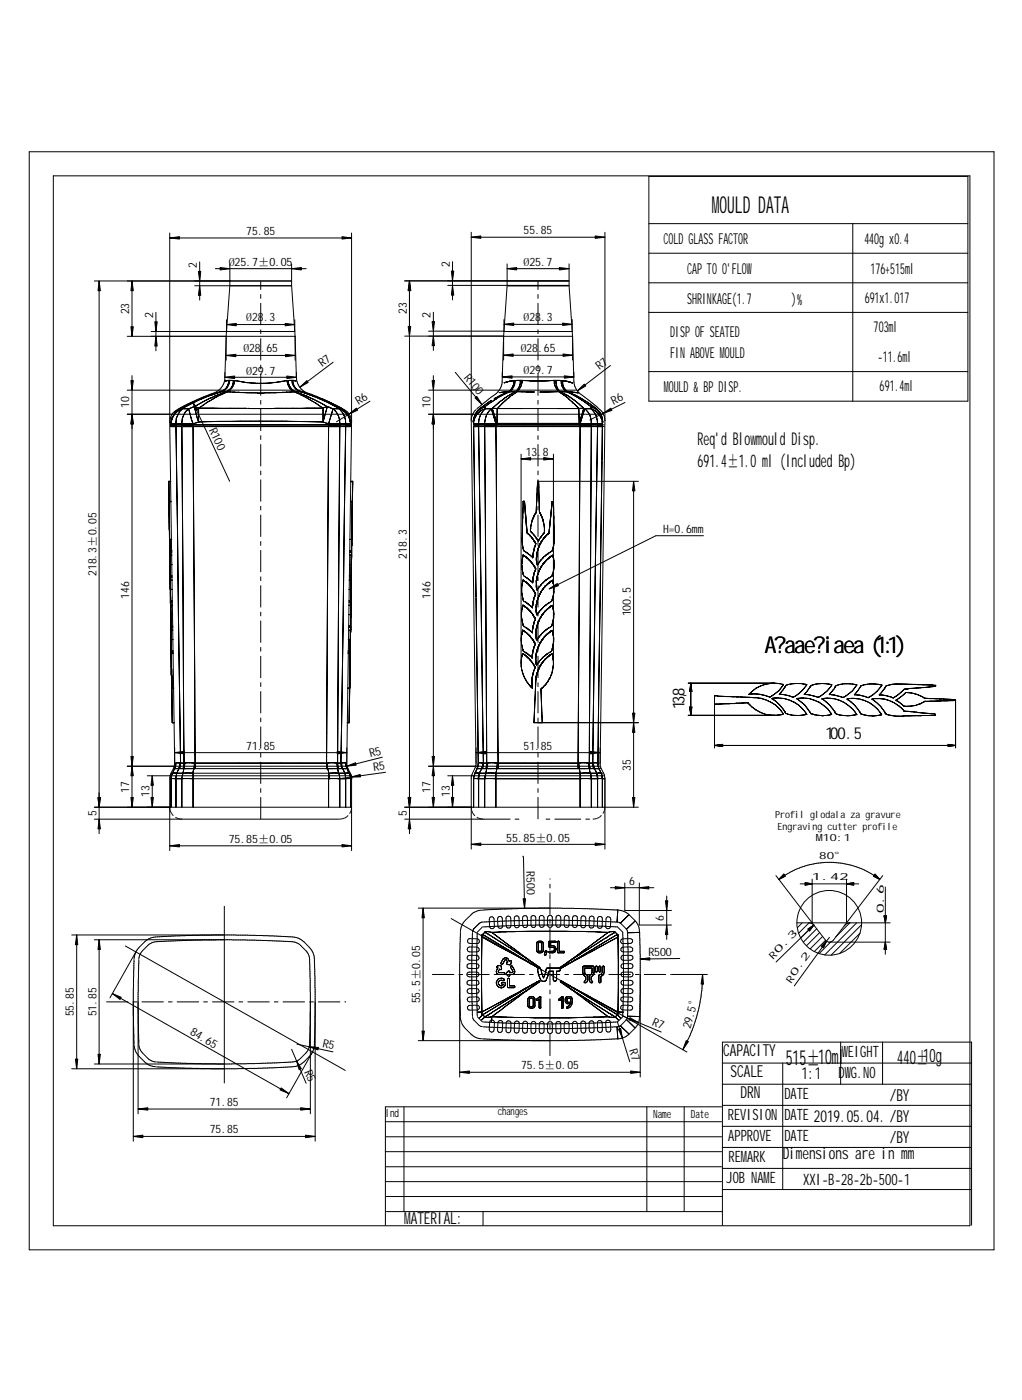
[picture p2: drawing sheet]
<svg xmlns="http://www.w3.org/2000/svg" width="235mm" height="322mm" viewBox="0 0 235 322" stroke-linecap="round" stroke-linejoin="round" font-family="sans-serif">
<defs><g id="words">
<text font-size="5.4" x="163.9" y="49.1">MOULD DATA</text>
<text font-size="5.3" x="176.1" y="150.3">A?aae?iaea (1:1)</text>
<text font-size="4.8" x="180.9" y="245.2">515±10ml</text>
<text font-size="4.4" x="206.6" y="245">440±10g</text>
<g font-size="4.1">
<text x="160.6" y="102.5">Req'd Blowmould Disp.</text>
<text x="160.6" y="107.5">691.4±1.0 ml (Included Bp)</text>
</g>
<g font-size="3.8">
<text x="157.6" y="163.4" transform="rotate(-90 157.6 163.4)">13,8</text>
<text x="190" y="170.1">100.5</text>
<text x="166.5" y="243.1">CAPACITY</text>
<text x="168.2" y="248">SCALE</text>
<text x="184.5" y="248.6">1:1</text>
<text x="170.5" y="252.9">DRN</text>
<text x="204.9" y="253.6">/BY</text>
<text x="204.9" y="263.3">/BY</text>
<text x="180.2" y="266.9">Dimensions are in mm</text>
<text x="93" y="281.9">MATERIAL:</text>
</g>
<g font-size="3.6">
<text x="193.8" y="243.4">WEIGHT</text>
<text x="193.1" y="248.3">D</text>
<text x="194.5" y="248.3">WG.NO</text>
<text x="180.6" y="253.1">DATE</text>
<text x="180.6" y="258">DATE 2019.05.04. /BY</text>
<text x="167.6" y="258">REVISION</text>
<text x="167.7" y="262.8">APPROVE</text>
<text x="180.6" y="262.8">DATE</text>
<text x="167.7" y="267.7">REMARK</text>
<text x="167.3" y="272.6">JOB NAME</text>
<text x="184.9" y="272.9">XXI-B-28-2b-500-1</text>
</g>
<g font-size="3.5">
<text x="152.8" y="56.3">COLD GLASS FACTOR</text>
<text x="199" y="56.3">440g x0.4</text>
<text x="158.2" y="63.1">CAP TO O'FLOW</text>
<text x="200.4" y="63">176+515ml</text>
<text x="158.2" y="69.9">SHRINKAGE(1.7</text>
<text x="182.2" y="69.9">)%</text>
<text x="199.1" y="69.7">691x1.017</text>
<text x="154.3" y="77.6">DISP OF SEATED</text>
<text x="201.1" y="76.5">703ml</text>
<text x="154.3" y="82.5">FIN ABOVE MOULD</text>
<text x="202.1" y="83.3">-11.6ml</text>
<text x="152.8" y="90.4">MOULD &amp; BP DISP.</text>
<text x="202.5" y="90.1">691.4ml</text>
</g>
<g font-size="2.7">
<text x="120.6" y="53.9">55.85</text>
<text x="56.7" y="54">75.85</text>
<text x="45.3" y="61.7" transform="rotate(-90 45.3 61.7)">2</text>
<text x="52.7" y="61.2">Ø25.7±0.05</text>
<text x="103.5" y="61.6" transform="rotate(-90 103.5 61.6)">2</text>
<text x="120.6" y="61.2">Ø25.7</text>
<text x="29.8" y="72.4" transform="rotate(-90 29.8 72.4)">23</text>
<text x="35.3" y="73.3" transform="rotate(-90 35.3 73.3)">2</text>
<text x="56.7" y="74">Ø28</text>
<text x="60.7" y="74">.3</text>
<text x="93.6" y="72.4" transform="rotate(-90 93.6 72.4)">23</text>
<text x="99.1" y="73.2" transform="rotate(-90 99.1 73.2)">2</text>
<text x="120.6" y="74">Ø28</text>
<text x="124.5" y="74">.3</text>
<text x="56" y="81.1">Ø28</text>
<text x="60" y="81.1">.65</text>
<text x="119.9" y="81.1">Ø28</text>
<text x="123.9" y="81.1">.65</text>
<text x="56.7" y="86.3">Ø29</text>
<text x="60.7" y="86.3">.7</text>
<text x="74.2" y="84.5" transform="rotate(-37 74.2 84.5)">R7</text>
<text x="120.6" y="86.2">Ø29</text>
<text x="124.5" y="86.2">.7</text>
<text x="138" y="85.3" transform="rotate(-38 138 85.3)">R7</text>
<text x="29.8" y="94" transform="rotate(-90 29.8 94)">10</text>
<text x="82.5" y="93.3" transform="rotate(-31 82.5 93.3)">R6</text>
<text x="99.1" y="94" transform="rotate(-90 99.1 94)">10</text>
<text x="141.3" y="93.3" transform="rotate(-26 141.3 93.3)">R6</text>
<text x="48" y="99" transform="rotate(65 48 99)">R100</text>
<text x="121" y="105">13.8</text>
<text x="152.7" y="122.7">H=0.6mm</text>
<text x="93.6" y="128.6" transform="rotate(-90 93.6 128.6)">218.3</text>
<text x="22.2" y="132.6" transform="rotate(-90 22.2 132.6)">218.3±0.05</text>
<text x="29.8" y="138" transform="rotate(-90 29.8 138)">146</text>
<text x="99.1" y="138" transform="rotate(-90 99.1 138)">146</text>
<text x="145.2" y="142" transform="rotate(-90 145.2 142)">100.5</text>
<text x="56.7" y="172.6">71.</text>
<text x="60.7" y="172.6">85</text>
<text x="120.6" y="172.6">51.85</text>
<text x="85.3" y="174.4" transform="rotate(-14 85.3 174.4)">R5</text>
<text x="86.1" y="177.6" transform="rotate(-8 86.1 177.6)">R5</text>
<text x="145.2" y="177.5" transform="rotate(-90 145.2 177.5)">35</text>
<text x="29.8" y="182.5" transform="rotate(-90 29.8 182.5)">17</text>
<text x="34.4" y="183.6" transform="rotate(-90 34.4 183.6)">13</text>
<text x="99.1" y="182.5" transform="rotate(-90 99.1 182.5)">17</text>
<text x="103.5" y="183.6" transform="rotate(-90 103.5 183.6)">13</text>
<text x="22.2" y="187.9" transform="rotate(-90 22.2 187.9)">5</text>
<text x="93.6" y="187.9" transform="rotate(-90 93.6 187.9)">5</text>
<text x="52.7" y="194.2">75.85±0.05</text>
<text x="116.5" y="193.8">55.85±0.05</text>
<text x="121.2" y="200.6" transform="rotate(89 121.2 200.6)">R500</text>
<text x="144.9" y="203.7">6</text>
<text x="152.9" y="212" transform="rotate(-90 152.9 212)">6</text>
<text x="149.3" y="220.2" transform="rotate(-1 149.3 220.2)">R500</text>
<text x="96.8" y="231.1" transform="rotate(-90 96.8 231.1)">55.5±0.05</text>
<text x="17" y="234.1" transform="rotate(-90 17 234.1)">55.85</text>
<text x="22.2" y="234.1" transform="rotate(-90 22.2 234.1)">51.85</text>
<text x="43.6" y="238.2" transform="rotate(29 43.6 238.2)">84.65</text>
<text x="150" y="236.1" transform="rotate(23 150 236.1)">R7</text>
<text x="159" y="237.1" transform="rotate(-75 159 237.1)">29.5°</text>
<text x="74.2" y="241.1" transform="rotate(12 74.2 241.1)">R5</text>
<text x="144.8" y="241.8" transform="rotate(73 144.8 241.8)">R7</text>
<text x="70.1" y="246.8" transform="rotate(67 70.1 246.8)">R5</text>
<text x="120" y="246.2">75.5±0.05</text>
<text x="48.3" y="254.7">71.85</text>
<text x="48.3" y="261">75.85</text>
</g>
<g font-size="2.6">
<text x="106.7" y="87" transform="rotate(50 106.7 87)">R100</text>
<text x="88.8" y="257.2">Ind</text>
<text x="150.4" y="257.5">Name</text>
<text x="159.1" y="257.5">Date</text>
</g>
<text font-size="2.5" x="114.6" y="256.8">changes</text>
<g font-size="2.3">
<text x="178.4" y="188.5">Profil glodala za gravure</text>
<text x="179" y="191.1">Engraving cutter profile</text>
<text x="187.8" y="193.7">M10:1</text>
<text x="188.6" y="197.8" transform="rotate(1 188.6 197.8)">8</text>
<text x="190.4" y="197.8" transform="rotate(1 190.4 197.8)">0°</text>
<text x="186.9" y="202.7">1.42</text>
<text x="203.5" y="210.3" transform="rotate(-90 203.5 210.3)">0.6</text>
<text x="178" y="221" transform="rotate(-44 178 221)">R 0 . 3</text>
<text x="182.1" y="226.6" transform="rotate(-54 182.1 226.6)">R 0 . 2</text>
</g>
</g></defs>
<g fill="none" stroke="#000" stroke-width=".23">
<path d="M6.7 35h222.2v252.9h-222.2zM12.3 40.5h211v241.8h-211zM39.1 53.7v43.6l1.1 78.5a5 5 0 0 1-1 2.6l-.1 1v16.5M39.1 54.8h41.8M80.9 53.7v43.6l-1.1 78.5M108.5 53.5v43.4l1.1 78.9M108.5 54.6h30.8M139.3 53.5v43.4M149.4 40.6h73.4v51.8h-73.4zM149.4 51.5h73.4M149.4 58.3h73.4M196.3 51.5v40.9"/>
<path d="M21.7 64.7h45.4M22.8 64.7v127.3M29.3 77.5h38.6M30.4 64.7v12.8M35.9 72v8.8M44.8 65.8h22.3M46 60.3v8.8M49.6 61.9h20.9M52.1 77.5l-.3 9.5M52.1 77.5v5.5M52.2 74.7h15.7M52.2 73.6v2.8"/>
<path d="M52.9 60.8v5l-.8 11.7M67.1 60.8v5M67.1 65.8l.8 11.7M67.9 73.6v2.8h-33.1M67.9 77.5l.3 9.5M67.9 77.5v5.5M93.2 64.7h37.8M93.2 77.4h22.8v5.5M94.3 64.7v127.3M99.8 71.9v8.8M103.1 65.7h27.8M104.2 60.3v8.8"/>
<path d="M116 77.5l-.4 10.3a4 4 0 0 1-2.3 3.5l-3.5 2.9M116 77.5h15.8M116 73.6v2.7h-17.3M116 74.7h15.7M116 76.4h15.7M116.8 61.9h14.2M116.8 60.8v5l-.8 11.7M116.9 65.8h14.1M131 60.8v5M131 65.8l.8 11.7M131.7 73.6v2.7M131.8 77.5l.3 10.3a4.2 4.2 0 0 0 2.3 3.5l2.2 1.7a5 5 0 0 1 2.7 3.9"/>
<path d="M131.8 77.4v5.5M149.4 65.1h73.4M149.4 72h73.4M29.3 89.9h40M29.3 95.4h50.9M30.4 86.5v99.4M39.4 97.6h.1M39.4 98.2h1.1h-1.1M39.4 97.9v-.3v.3M39.4 98v-.1v.1M39.4 98.2v-.2v.2M39.4 98.2h.1"/>
<path d="M39.4 97.1v.4v-.4M39.4 97.1v.5v-.5M39.4 97.9h.1M39.5 96.8l-.1 .7 .1-.7M39.5 97.9h.1M39.6 97.9h.1M39.6 96.3l-.2 .8 .2-.8M39.7 96.3l-.3 .8 .3-.8M39.7 97.9h.1M39.7 96l-.2 .8 .2-.8M39.8 97.9h.1M39.9 97.9h.1"/>
<path d="M40 97.9h.1M40 95.5l-.4 .8 .4-.8M40 95.6l-.3 .7 .3-.7M40.1 97.9h.1M40.2 97.9h.1M40.3 97.9h.1M40.4 97.9h.1M40.5 97.9h.1M40.5 97.3v.3v-.3M40.5 97.6h-1.1h1.1M40.5 97.9h-1.1h1.1M40.5 98.2l.4 22.8-.4-22.8"/>
<path d="M40.5 97.6v.3v-.3M40.5 97.9h1.4h-1.4M40.5 98.2h.1M40.5 98v.2v-.2M40.5 97.9v.1v-.1M40.6 94.9l-.6 .6 .6-.6M40.6 95l-.6 .6 .6-.6M40.6 96.3l-.1 1 .1-1M40.7 94.6l-.6 .6 .6-.6M40.8 94.3a3.3 3.3 0 0 0-1.7 2.9M40.9 95.6l-.3 .7 .3-.7M41 97.6h-.5h.5"/>
<path d="M41.3 94.4l-.7 .5 .7-.5M41.3 94.5l-.7 .5 .7-.5M41.4 94.1l-.7 .5 .7-.5M41.4 94.1l2.6-1.4-2.6 1.4M41.4 94.8l-.5 .8 .5-.8M41.4 97.6h-.4h.4M41.6 94.1h-.2h.2M41.9 97.3v.3v-.3M41.9 97.6h-.5h.5M41.9 98.2h-1.4h1.4M41.9 98.2h2.5h-2.5M41.9 97.9v-.3v.3"/>
<path d="M41.9 98v-.1v.1M41.9 98.2v-.2v.2M41.9 98.2h.1M41.9 97.9h.1M42 97.9h.1M42 94.1h-.4h.4M42 94.1l-.7 .3 .7-.3M42 94.1l-.7 .4 .7-.4M42 94.1h.1M42 94.1h.5h-.5M42 94.1l-.6 .7 .6-.7M42 96.3l-.1 1 .1-1"/>
<path d="M42.1 97.9h-.1h.1M42.1 97.9h.1M42.2 94l-.2 .1 .2-.1M42.2 97.9h.1M42.3 95.6l-.3 .7 .3-.7M42.3 97.9h.1M42.4 97.9h.1M42.5 94.1h.5h-.5M42.5 97.9h.1M42.6 97.9h.1M42.7 97.9h.1M42.8 94.8l-.5 .8 .5-.8"/>
<path d="M42.8 97.9h.1M42.9 97.9h-.1h.1M43 94.1h.4h-.4M43 97.9h.1M43.1 97.9h.1M43.2 97.9h.1M43.3 97.9h.1M43.4 97.9h-.1h.1M43.4 94.1l-.6 .7 .6-.7M43.4 94.1l.5-.1-.5 .1M43.4 94.1l.7 2.4-.7-2.4M43.4 97.9h.1"/>
<path d="M43.5 97.9h.1M43.6 97.9h.1M43.7 97.9h.1M43.8 97.9h-.1h.1M43.9 94l.4-.2-.4 .2M43.9 97.9h.1M44 97.9h.1M44 92.7l2-.8-2 .8M44.1 96.5l.3 1.1-.3-1.1M44.1 97.9h.1M44.2 97.9h-.1h.1M44.3 92.9l-2.1 1.1 2.1-1.1"/>
<path d="M44.3 97.9h.1M44.3 93.8l.4-.1-.4 .1M44.4 97.9h.1M44.4 92.5l8.5 18.4M44.4 97.6h-2.5h2.5M44.4 97.9h-2.5h2.5M44.4 97.6v.3v-.3M44.4 98.2l.1 7.9-.1-7.9M44.4 97.9h10.5h-10.5M44.4 98.2h.1M44.4 98v.2v-.2M44.4 97.9v.1v-.1"/>
<path d="M44.7 93.7l2.4-1.3-2.4 1.3M44.7 93.7l.7 2.5-.7-2.5M44.9 97.5l-.5 .1 .5-.1M45.1 93.8l-.4-.1 .4 .1M45.3 97.4l-.4 .1 .4-.1M45.3 92.4l-1 .5 1-.5M45.4 96.2l.3 1-.3-1M45.7 94l-.6-.2 .6 .2M45.7 94h3.3h-3.3M45.7 97v.2v-.2M45.7 94v3v-3M45.7 97.2l-.4 .2 .4-.2"/>
<path d="M45.9 92.1l-.6 .3 .6-.3M46 91.9h.1M46.1 91.8h.1h-.1M46.2 92l-.3 .1 .3-.1M46.2 91.8l.3-.1-.3 .1M46.4 91.9l-.2 .1 .2-.1M46.4 93.6l-.7 .4 .7-.4M46.4 91.9h.1M46.5 91.7l.6-.2-.6 .2M46.9 93.2l-.5 .4 .5-.4M47.1 91.5l1.2-.5-1.2 .5M47.1 92.4l1.2-.7-1.2 .7"/>
<path d="M47.2 93.1l-.3 .1 .3-.1M47.2 91.5l-.8 .4 .8-.4M47.2 92.9v.2v-.2M47.3 92.9h.1M47.9 92.5l-.6 .4 .6-.4M48 91.2l-.8 .3 .8-.3M48.3 91h.1h-.1M48.3 97.1l-2.6 .1 2.6-.1M48.3 91.1l-.3 .1 .3-.1M48.3 91.7h.2h-.2M48.4 91h.1M48.5 91h.1"/>
<path d="M48.5 91.7l.1-.1-.1 .1M48.5 92.2l-.6 .3 .6-.3M48.6 91l.1-.2-.1 .2M48.6 91l-.3 .1 .3-.1M48.6 91.6l.3-.1-.3 .1M48.6 91h.1M48.7 91h.1M48.7 90.8l.4-.1-.4 .1M48.7 92.1l-.2 .1 .2-.1M48.9 91.5l.6-.3-.6 .3M48.9 92l-.2 .1 .2-.1M49 91.9h.1"/>
<path d="M49 94l1.8 .1-1.8-.1M49.1 90.7l.8-.2-.8 .2M49.5 91.2l1.2-.5-1.2 .5M49.6 91.6l-.6 .3 .6-.3M49.9 90.5l.9-.3-.9 .3M50.2 91.3l-.6 .3 .6-.3M50.4 91.1l-.2 .2 .2-.2M50.5 91.1h-.1h.1M50.6 91l-.1 .1 .1-.1M50.6 97.1h-2.3h2.3M50.7 90.7l1.4-.5-1.4 .5M50.8 90.2l.7-.3-.7 .3"/>
<path d="M50.8 94.1h1.3h-1.3M50.9 90.2h.1M51 90.2h-.1h.1M51 90.2l-2.3 .8 2.3-.8M51.1 90.2l.5-.3-.5 .3M51.1 90.2h-.2h.2M51.3 90.2h-.3h.3M51.4 90.2h-.3h.3M51.5 89.9l.5-.5-.5 .5M51.6 89.9l.6-.5-.6 .5M51.7 90.2h-.4h.4M51.7 90.2h-.3h.3"/>
<path d="M51.8 87.7h.1M51.8 97.1h-1.2h1.2M51.8 85.8a4.4 4.4 0 0 1-.6 3.2 5.5 5.5 0 0 1-3.5 2.1l-6.7 3.1M51.8 86.9h16.4M51.9 87.7h.1M52 87.7h.1M52 89.4l.4-.6-.4 .6M52.1 87.7h.1M52.1 90.2h-.4h.4M52.1 94.1h.8h-.8M52.1 81.9h15.8M52.1 90.2l.6-.4-.6 .4"/>
<path d="M52.2 87.7h.1M52.2 90.2h.1M52.2 89.4l.4-.6-.4 .6M52.3 87.7h.1M52.3 90.2h.1M52.3 90.2h-.1h.1M52.3 90.2l-1.7 .8 1.7-.8M52.4 87.7h.1M52.4 90.2l.6-.4-.6 .4M52.4 90.2h.1M52.4 97.1h-.6h.6M52.4 88.8l.2-.6-.2 .6"/>
<path d="M52.5 87.6h.1M52.5 87.7h.1M52.6 87.6h.1M52.6 88.8l.2-.7-.2 .7M52.6 88.2v-.6v.6M52.6 87.6h.1h-.1M52.7 97.1h-.3h.3M52.7 89.8l.6-.5-.6 .5M52.7 87.6h.1M52.8 88.1l.1-.5-.1 .5M52.8 87.6h.1M52.8 97.1h-.1h.1"/>
<path d="M52.9 87.6h.3h-.3M52.9 94.1h.1h-.1M53 89.8l.5-.5-.5 .5M53 94.1h.3h-.3M53.2 87.6h.2h-.2M53.2 90.3l-.8-.1 .8 .1M53.3 89.3l.3-.6-.3 .6M53.3 94.1h.4h-.4M53.4 87.6l.3 .1-.3-.1M53.5 89.3l.3-.7-.3 .7M53.6 88.7l.1-.7-.1 .7M53.6 90.3h-.4h.4"/>
<path d="M53.7 88v-.3v.3M53.7 87.7h.1M53.7 94.1h.9h-.9M53.8 87.7h.1M53.8 88.6l.2-.7-.2 .7M53.8 90.3h-.2h.2M53.9 87.7h.1h-.1M54 87.9v-.2v.2M54 90.3h-.2h.2M54 87.7l1.2 .1-1.2-.1M54 90.3h.1M54.1 90.3h.1"/>
<path d="M54.4 90.4l-.3-.1 .3 .1M54.6 94.1h1.7h-1.7M54.7 90.4h-.3h.3M54.9 90.4h-.2h.2M54.9 97.9h10.3h-10.3M54.9 98.2h-10.5h10.5M54.9 90.4h.1M55 90.4h.1M55.1 90.4h.1M55.2 87.8l.1 .1-.1-.1M55.3 87.9h.1M55.4 87.9h.2h-.2"/>
<path d="M55.4 97l-2.6 .1 2.6-.1M55.5 90.4h-.4h.4M55.6 87.9l.3 .1-.3-.1M55.8 90.4h-.3h.3M55.8 90.4h.1M55.9 88h.1M55.9 90.4h.1M56 88h.1M56 90.4h.1M56.1 88h.1h-.1M56.2 88l.2 .1-.2-.1M56.3 94.1h.2h-.2"/>
<path d="M56.4 88.1h.3h-.3M56.5 94.1h.1M56.6 94.1h.1h-.1M56.7 88.1h.1M56.8 88.1h.1M56.8 88.1h.1h-.1M56.9 88.1h.2h-.2M57 90.5l-1-.1 1 .1M57.1 94.1h.5h-.5M57.1 88.1l.4 .1-.4-.1M57.5 90.5h-.5h.5M57.5 88.2l.8 .1-.8-.1"/>
<path d="M57.6 94.1h1.2h-1.2M57.7 90.5h-.2h.2M57.8 97h-2.4h2.4M57.9 90.5h-.2h.2M57.9 90.5h.1M58 90.5h.1M58.3 88.3h.1M58.3 90.5h-.3h.3M58.4 88.3h.1M58.5 88.3h.3h-.3M58.5 90.5h-.2h.2M58.7 90.5h-.2h.2"/>
<path d="M58.8 88.3h.3h-.3M58.8 90.5h-.1h.1M58.8 94.1h1.3h-1.3M58.9 90.5h.1M58.9 97h-1.1h1.1M59 90.5h.1M59.1 88.3h.1h-.1M59.2 88.3h.1M59.3 88.3h.1M59.3 88.3h.2h-.2M59.3 90.5h-.3h.3M59.5 88.3h.2h-.2"/>
<path d="M59.6 97h-.7h.7M59.7 90.5h-.4h.4M59.7 88.3h.4h-.4M59.8 97h-.2h.2M59.9 90.5h-.2h.2M60 90.5h.1M60 97h-.2h.2M60.1 88.3h.1M60.1 94.1h.1M60.2 88.3h.1h-.1M60.2 94.1h.1h-.1M60.3 88.3h.3h-.3"/>
<path d="M60.3 94.1h.3h-.3M60.4 90.5h-.4h.4M60.6 88.3h.3h-.3M60.6 94.1h.6h-.6M60.7 90.5h-.3h.3M60.9 88.3h.1M60.9 90.5h-.2h.2M61 88.3h.1M61 88.3h.2h-.2M61 90.5h.1M61.2 88.3h.2h-.2M61.2 94.1h1.2h-1.2"/>
<path d="M61.3 90.5h-.3h.3M61.4 90.5h-.1h.1M61.4 88.3h.4h-.4M61.6 90.5h-.2h.2M61.8 88.3h.1M61.9 90.5h-.3h.3M61.9 88.3l.2-.1-.2 .1M62 90.5h-.1h.1M62.1 90.5h.1M62.1 88.2h.5h-.5M62.4 94.1h1.2h-1.2M62.6 88.2l.7-.1-.7 .1"/>
<path d="M62.6 97h-2.6h2.6M63.2 90.5h-1.1h1.1M63.3 88.1h.1M63.4 88.1h.1M63.5 88.1h.1M63.5 88.1l.3-.1-.3 .1M63.6 90.5h-.4h.4M63.6 94.1h.2h-.2M63.8 88h.3h-.3M63.8 94.1h.1h-.1M63.9 90.4l-.3 .1 .3-.1M63.9 94.1h.3h-.3"/>
<path d="M64 90.4h-.1h.1M64.1 88h.1M64.1 90.4h.1M64.2 88h.1M64.2 88l.1-.1-.1 .1M64.2 94.1h.6h-.6M64.3 87.9h.3h-.3M64.5 90.4h-.4h.4M64.6 87.9h.3h-.3M64.8 90.4h-.3h.3M64.8 94.1h1.2h-1.2M64.9 87.9h.1"/>
<path d="M64.9 87.8h.1h-.1M64.9 97h-2.3h2.3M64.9 90.4h-.1h.1M65 87.8h.2h-.2M65.1 90.4h-.2h.2M65.1 90.4h.1M65.2 87.8l.3-.1-.3 .1M65.2 90.4h.1M65.2 97.9h10.4h-10.4M65.2 98.2h-10.3h10.3M65.5 87.7h.6h-.6M65.6 90.4h-.4h.4"/>
<path d="M65.9 90.4h-.3h.3M66 90.3h.1M66 94.1h1.2h-1.2M66.1 87.7h.1M66.1 87.7l.1 .7-.1-.7M66.1 97h-1.2h1.2M66.2 87.7h.1h-.1M66.2 88.4l.3 .7-.3-.7M66.3 87.7h.1M66.3 90.3h-.3h.3M66.4 87.7v.6v-.6M66.4 87.7l.2-.1-.2 .1"/>
<path d="M66.4 88.3l.3 .7-.3-.7M66.5 89.1l.4 .6-.4-.6M66.6 87.6h.3h-.3M66.7 89l.4 .6-.4-.6M66.7 97.1l-.6-.1 .6 .1M66.9 87.6h.3h-.3M66.9 89.7l.7 .5-.7-.5M67 97.1h-.3h.3M67.1 89.6l.6 .4-.6-.4M67.1 97.1h-.1h.1M67.2 87.6l.1 .7-.1-.7M67.2 87.6h.1"/>
<path d="M67.2 94.1h.1M67.3 87.6h.1M67.3 88.3l.3 .7-.3-.7M67.3 94.1h.1h-.1M67.4 87.6h.1M67.4 87.6l.1 .7-.1-.7M67.4 94.1h.3h-.3M67.5 87.6h.1M67.5 88.3l.2 .7-.2-.7M67.6 87.6h.1M67.6 90.2h.1h-.1M67.6 89l.4 .5-.4-.5"/>
<path d="M67.6 87.7h.1M67.7 87.7h.1M67.7 90l.3 .2-.3-.2M67.7 89l.5 .5-.5-.5M67.7 90.2l-1.4 .1 1.4-.1M67.7 94.1h.5h-.5M67.8 87.7h.1M67.8 90.2h.1M67.9 87.7h.1M67.9 90.2h.1M68 87.7h.1M68 90.2h-.1h.1"/>
<path d="M68 89.5l.6 .4-.6-.4M68 90.2l2.5 1-2.5-1M68.1 87.7h.1M68.2 89.5l.5 .4-.5-.4M68.2 94.1h1.2h-1.2M68.2 85.8v1.2M68.2 87a4.1 4.1 0 0 0 3.4 3.8 48.7 48.7 0 0 1 8.3 4l.7 .9 .3 1.1M68.3 90.2h-.3h.3M68.4 90.5l-.6-.3 .6 .3M68.6 89.9l.4 .3-.4-.3M68.7 89.9l.6 .3-.6-.3M68.7 90.2h-.4h.4"/>
<path d="M68.9 90.7l-.5-.2 .5 .2M69 90.2h-.3h.3M69.1 90.2h.1M69.2 90.2h.1M69.2 90.9l-.3-.2 .3 .2M69.3 90.2h.1M69.3 90.2l2.4 .8-2.4-.8M69.3 91l-.1-.1 .1 .1M69.4 90.2h.1M69.4 91h.1M69.4 94.1l1.3-.1-1.3 .1M69.5 90.2h.1"/>
<path d="M69.6 90.2h.1M69.7 90.2h.1M69.8 90.2h.1M69.8 90.3h.1M69.9 90.3h.1M69.9 90.5l-.8-.3 .8 .3M70 90.3h.1M70 91.3l-.6-.3 .6 .3M70.1 90.3h.1M70.5 91.2l1.3 .6-1.3-.6M70.6 91.6l-.6-.3 .6 .3M70.7 90.7l-.8-.2 .8 .2"/>
<path d="M70.7 94h1.7h-1.7M70.7 97.1h-3.6h3.6M70.8 91.7l-.2-.1 .2 .1M71 91.8l-.2-.1 .2 .1M71 90.8l-.3-.1 .3 .1M71 91.9h.1M71.1 91.9h.1M71.2 90.9l-.2-.1 .2 .1M71.3 91l-.1-.1 .1 .1M71.4 91h.1M71.5 91h-.1h.1M71.7 92.3l-.6-.4 .6 .4"/>
<path d="M71.7 91h.1M71.8 91h.1M71.8 91.8h.1M71.9 91l.2 .1-.2-.1M71.9 91.8l.1 .1-.1-.1M72 91.9l.3 .1-.3-.1M72.1 91.1l.4 .2-.4-.2M72.2 92.6l-.5-.3 .5 .3M72.3 92l.6 .3-.6-.3M72.4 94h1.9h-1.9M72.5 91.3l.7 .3-.7-.3M72.5 92.7l-.3-.1 .3 .1"/>
<path d="M72.6 91.4l-1.1-.4 1.1 .4M72.6 92.8l-.1-.1 .1 .1M72.7 92.9h.1M72.9 92.3l1.1 .6-1.1-.6M73.2 91.6l-.6-.2 .6 .2M73.2 91.6l.9 .3-.9-.3M73.4 91.8l-.2-.2 .2 .2M73.6 91.8h-.2h.2M73.6 91.8h.1M74 92.9l1.4 .8-1.4-.8M74.1 91.9h.1M74.2 91.9l.2 .1-.2-.1"/>
<path d="M74.3 94l-1.6-1.1 1.6 1.1M74.4 92l.2 .1-.2-.1M74.4 97.2l.7-2.5-.7 2.5M74.4 94.1l-.1-.1 .1 .1M74.4 97.2v-3.1v3.1M74.4 97.2l-3.7-.1 3.7 .1M74.6 92.1l.6 .3-.6-.3M74.7 93.8l-.4 .2 .4-.2M74.8 97.4l-.4-.2 .4 .2M75.1 94.7l.3-1-.3 1M75.2 92.4l1.1 .5-1.1-.5M75.2 97.5l-.4-.1 .4 .1"/>
<path d="M75.4 93.7l.4 .1-.4-.1M75.4 93.7l-.7 .1 .7-.1M75.5 92.7l-1.9-.9 1.9 .9M75.6 97.6l.8-2.4-.8 2.4M75.6 98.2h2.6h-2.6M75.6 97.9v-.3v.3M75.6 97.6l-.4-.1 .4 .1M75.6 98v-.1v.1M75.6 98.2v-.2v.2M75.6 98.2h.1M75.6 98.2h-10.4h10.4M75.7 97.9h.1"/>
<path d="M75.8 93.8l.4 .2-.4-.2M75.8 97.9h.1M75.9 97.9h.1M76 97.9h.1M76.1 97.9h.1M76.2 97.9h.1M76.2 94l.5 .1-.5-.1M76.3 97.9h.1M76.3 92.9l2.3 1.2-2.3-1.2M76.4 95.2l.3-1.1-.3 1.1M76.4 97.9h.1M76.5 97.9h.1"/>
<path d="M76.6 97.9h.1M76.7 94.1h.4h-.4M76.7 97.9h.1M76.7 83.4l-7.7 5.8M76.8 97.9h.1M76.9 97.9h.1M77 94.4l-.3-.3 .3 .3M77 97.9h.1M77.1 97.9h.1M77.1 94.1h.5h-.5M77.2 97.9h.1M77.3 97.9h-.1h.1"/>
<path d="M77.3 97.9h.1M77.4 97.9h.1M77.5 97.9h.1M77.5 95l-.5-.6 .5 .6M77.6 94.1h.5h-.5M77.6 97.9h.1M77.7 97.9h.1M77.8 97.9h.1M77.9 97.9h.1M77.9 95.8l-.4-.8 .4 .8M78 97.9h.1M78.1 94.1l-2.6-1.4 2.6 1.4"/>
<path d="M78.1 94.1h.1M78.1 97.9h-.1h.1M78.2 96.7l-.3-.9 .3 .9M78.2 97.9h.1M78.2 97.6v-.9v.9M78.2 97.9h1.4h-1.4M78.2 98.2l-.2 34.8 .2-34.8M78.2 97.6v.3v-.3M78.2 97.6h-2.6h2.6M78.2 97.9h-2.6h2.6M78.2 98.2h.1M78.2 98v.2v-.2"/>
<path d="M78.2 97.9v.1v-.1M78.3 94l-.2 .1 .2-.1M78.3 94.4l-.2-.3 .2 .3M78.5 94.2l-.4-.1 .4 .1M78.5 94.3l-.4-.2 .4 .2M78.6 94.1h.1h-.1M78.7 94.1l-.4-.1 .4 .1M78.7 97.6h-.5h.5M78.9 95l-.6-.6 .6 .6M79.1 97.6h-.4h.4M79.2 94.6l-.7-.4 .7 .4M79.2 94.7l-.7-.4 .7 .4"/>
<path d="M79.3 94.5l-.6-.4 .6 .4M79.3 95.8l-.4-.8 .4 .8M79.5 96.7l-.2-.9 .2 .9M79.6 97.6l-.1-.9 .1 .9M79.6 98.2h1.1h-1.1M79.6 97.9v-.3v.3M79.6 97.6h-.5h.5M79.6 98.2h-1.4h1.4M79.6 98v-.1v.1M79.6 98.2v-.2v.2M79.6 98.2h.1M79.6 97.9h.1"/>
<path d="M79.7 97.9h.1M79.8 97.9h.1M79.8 95.2l-.6-.6 .6 .6M79.8 95.3l-.6-.6 .6 .6M79.9 97.9h.1M79.9 95.2l-.6-.7 .6 .7M80 97.9h.1M80.1 97.9h.1M80.2 97.9h.1M80.3 95.9l-.5-.7 .5 .7M80.3 96l-.5-.7 .5 .7M80.3 97.9h.1"/>
<path d="M80.3 95.9l-.4-.7 .4 .7M80.4 97.9h.1M80.5 97.9h.1M80.6 96.7l-.3-.8 .3 .8M80.6 96.8l-.3-.8 .3 .8M80.6 97.9h.1M80.7 97.5l-.1-.8 .1 .8M80.7 97.6l-.1-.8 .1 .8M80.7 97.5h.1M80.7 97.6v.3v-.3M80.7 97.6h-1.1h1.1M80.7 97.9h-1.1h1.1"/>
<path d="M80.7 97.9h.1M80.7 98.2h.1M80.7 98v.2v-.2M80.7 97.9v.1v-.1M85.2 92.4l-7.7 4.7M98.7 89.9h34M98.7 95.4h40.1M99.8 86.5v99.4M104.8 85.8l6.2 7.4M109 96.9v.3v-.3M109 96.7v.5v-.5M109 97.4v-.2v.2"/>
<path d="M109 97.5v-.1v.1M109.1 97.2v.4v-.4M109.1 97.6l-.1-.1 .1 .1M109.1 98.2h1.1h-1.1M109.1 97.9v-.3v.3M109.2 96.1l-.2 .8 .2-.8M109.2 97.9h.1M109.3 95.9l-.3 .8 .3-.8M109.3 97.9h.1M109.3 96.3l-.2 .9 .2-.9M109.4 97.9h.1M109.5 95.3l-.3 .8 .3-.8"/>
<path d="M109.5 97.9h.1M109.6 97.9h.1M109.6 94.3l-.7 1-.4 1.2M109.6 95.2l-.3 .7 .3-.7M109.7 95.6l-.4 .7 .4-.7M109.7 97.9h.1M109.8 97.9h.1M109.9 97.9h.1M110 94.6l-.5 .7 .5-.7M110 97.9h.1M110.1 97.9h.1M110.2 97.9h.1"/>
<path d="M110.2 94.5l-.6 .7 .6-.7M110.2 97.3v.3v-.3M110.2 97.6h-1.1h1.1M110.2 97.9h-1.1h1.1M110.2 98.2l.5 34.8-.5-34.8M110.2 97.6v.3v-.3M110.2 97.9h1.4h-1.4M110.2 98.2h.1M110.2 98v.2v-.2M110.2 97.9v.1v-.1M110.2 95l-.5 .6 .5-.6M110.3 96.4l-.1 .9 .1-.9"/>
<path d="M110.6 94l1.6-1.1-1.6 1.1M110.6 94l-.6 .6 .6-.6M110.6 95.6l-.3 .8 .3-.8M110.7 97.6h-.5h.5M110.9 94l-.7 .5 .7-.5M110.9 94.5l-.7 .5 .7-.5M111 93.8l-.4 .2 .4-.2M111.1 94.8l-.5 .8 .5-.8M111.1 97.6h-.4h.4M111.6 97.3v.3v-.3M111.6 97.6h-.5h.5M111.6 98.2h-1.4h1.4"/>
<path d="M111.6 98.2h2.6h-2.6M111.6 97.9v-.3v.3M111.6 98v-.1v.1M111.6 98.2v-.2v.2M111.6 98.2h.1M111.6 93.7l-.6 .1 .6-.1M111.6 93.7l-.7 .3 .7-.3M111.6 93.8l.1 .2-.1-.2M111.6 93.7v.1v-.1M111.6 97.9h.1M111.7 94.1l-.8 .4 .8-.4M111.7 94v.1v-.1"/>
<path d="M111.7 94.1h.5h-.5M111.7 94.1l-.6 .7 .6-.7M111.8 96.4l-.2 .9 .2-.9M111.8 97.9h-.2h.2M111.8 97.9h.1M111.9 97.9h.1M112 95.6l-.2 .8 .2-.8M112 97.9h.1M112.1 97.9h.1M112.2 92.9h.1M112.2 94.1h.4h-.4M112.2 97.9h.1"/>
<path d="M112.3 92.8l.1-.1-.1 .1M112.3 97.9h.1M112.4 97.9h.1M112.4 92.7l.2-.2-.2 .2M112.5 94.8l-.5 .8 .5-.8M112.5 97.9h.1M112.6 97.9h-.1h.1M112.6 92.5l.6-.3-.6 .3M112.6 92.9l-1 .8 1-.8M112.6 94.1h.5h-.5M112.6 97.9h.1M112.7 97.9h.1"/>
<path d="M112.8 97.9h.1M112.9 97.9h.1M113 97.9h.1M113.1 97.9h.1M113.1 94.1l-.6 .7 .6-.7M113.1 94.1h.1M113.1 94.1l.9 3-.9-3M113.2 94.1h.1M113.2 97.9h.1M113.3 94.1l1.4-1.2-1.4 1.2M113.3 94.1l1 3-1-3M113.3 97.9h.1"/>
<path d="M113.4 97.9h.1M113.5 97.9h.1M113.6 92.3l-1 .6 1-.6M113.6 97.9h.1M113.7 97.9h.1M113.7 94.1h-.4h.4M113.7 91.9l.2-.1-.2 .1M113.8 97.9h.1M113.9 91.8l.1-.1-.1 .1M113.9 97.9h.1M114 91.7l.3-.1-.3 .1M114 92l-.4 .3 .4-.3"/>
<path d="M114 97.9h.1M114 97.1l.2 .5-.2-.5M114.1 97.9h.1M114.2 97.6h-2.6h2.6M114.2 97.9h-2.6h2.6M114.2 97.9h.1M114.2 97.6v.3v-.3M114.2 98.2l.1 7.9-.1-7.9M114.2 97.9h6.4h-6.4M114.2 98.2h.1M114.2 98v.2v-.2M114.2 97.9v.1v-.1"/>
<path d="M114.3 91.6l.5-.3-.5 .3M114.3 91.9l-.3 .1 .3-.1M114.3 97.1l.1 .4-.1-.4M114.3 97.6h-.1h.1M114.3 91.8v.1v-.1M114.4 97.6h.1M114.4 91.7l-.1 .1 .1-.1M114.4 97.5h.1M114.5 94.1h-.8h.8M114.5 94.1l-.1 3.4 .1-3.4M114.5 94.1h5.8h-5.8M114.6 94.1h.1"/>
<path d="M114.7 92.9h.1M114.8 91.3l.6-.3-.6 .3M114.8 92.8l.1-.1-.1 .1M114.9 92.7l.1-.2-.1 .2M115 90.4h.1M115 92.5l.5-.3-.5 .3M115.1 90.4h.1M115.2 90.4h.1M115.2 97.5h-.8h.8M115.3 90.4h.1M115.4 90.4h.1M115.4 91h.1"/>
<path d="M115.4 91.2l-1 .5 1-.5M115.4 91l.2-.1-.2 .1M115.5 90.4h.1M115.5 92.2l.5-.4-.5 .4M115.6 90.4h.1M115.6 90.9l.3-.2-.3 .2M115.7 90.4h.1M115.7 85.7v1.2M115.7 86.8h16.4M115.7 92.9l-1.1 1.2 1.1-1.2M115.8 90.4h.1M115.8 90.3h.1"/>
<path d="M115.9 90.3h.1M115.9 90.7l.6-.2-.6 .2M116 90.3h.1M116 81.8h15.8M116 91.8h.1M116.1 88.2h.1M116.1 90.3h.1M116.1 91.8l.1-.1-.1 .1M116.1 88.1h.1M116.2 88.1h.1M116.2 90.3h.1M116.2 91.7l.2-.1-.2 .1"/>
<path d="M116.2 92.4l-.5 .5 .5-.5M116.3 88.1h.1M116.4 88.1h.1M116.4 90.3h.1M116.4 91.6l.4-.3-.4 .3M116.5 88h.1M116.5 90.3h.1M116.5 90.5l.6-.3-.6 .3M116.5 92.1l-.3 .3 .3-.3M116.6 88h.1M116.6 90.3h.1M116.7 88h.1"/>
<path d="M116.7 90.3h.1M116.7 92l-.2 .1 .2-.1M116.7 91.9h.1M116.8 87.9h.1M116.8 88h.1M116.8 90.2h.1M116.8 91.9h.1M116.8 91.3l.5-.3-.5 .3M116.9 87.9h.1M116.9 90.2h.1M117 87.9h.1M117 90.2h.1"/>
<path d="M117 97.5h-1.8h1.8M117.1 87.9h.1M117.1 90.2h.1M117.1 90.2l.5-.4-.5 .4M117.2 87.8h.1M117.2 90.2h-.1h.1M117.3 87.8h.1M117.3 90.2l.5-.4-.5 .4M117.3 90.2h.1M117.3 90.2l-1.9 1 1.9-1M117.3 91.6l-.5 .3 .5-.3M117.3 91h.1"/>
<path d="M117.4 87.8h.1M117.4 91h.1M117.4 90.9l.2-.1-.2 .1M117.5 87.8h.1M117.6 87.8h.1M117.6 89.8l.4-.6-.4 .6M117.6 90.8l.2-.1-.2 .1M117.6 91.2l-.3 .4 .3-.4M117.7 87.7h.1M117.8 87.7h.1M117.8 90.2h-.5h.5M117.8 90.7l.4-.3-.4 .3"/>
<path d="M117.8 91.1l-.2 .1 .2-.1M117.8 89.8l.4-.7-.4 .7M117.9 87.7h.1M117.9 91h.1M118 87.7h.1M118 89.2l.2-.7-.2 .7M118.1 87.7h.1M118.2 87.7h.1M118.2 88.5l.1-.6-.1 .6M118.2 89.1l.3-.6-.3 .6M118.2 90.2h-.4h.4M118.2 90.4l.5-.2-.5 .2"/>
<path d="M118.2 97.5h-1.2h1.2M118.3 87.9l-.1-.2 .1 .2M118.3 87.7h.1M118.4 87.7h.2h-.2M118.5 88.5l.1-.7-.1 .7M118.6 87.8v-.1v.1M118.6 87.7l.4-.1-.4 .1M118.7 90.2l.6-.6-.6 .6M118.7 90.2h-.5h.5M118.9 90.2h-.2h.2M119 87.6h.3h-.3M119 90.2h.1"/>
<path d="M119 97.5h-.8h.8M119.1 90.2l.5-.6-.5 .6M119.1 90.2h.1M119.1 90.2l-1.2 .8 1.2-.8M119.3 89.6l.3-.6-.3 .6M119.3 87.6h.5h-.5M119.6 89l.2-.7-.2 .7M119.6 89.6l.4-.7-.4 .7M119.6 97.5h-.6h.6M119.8 87.6h.1h-.1M119.8 88.3v-.7v.7M119.9 87.6h.1h-.1"/>
<path d="M119.9 97.5h-.3h.3M120 88.9l.2-.8-.2 .8M120 87.6h.2h-.2M120.2 88.1v-.5v.5M120.2 87.6l1.8 .1-1.8-.1M120.2 94.1h9.3M120.3 90.2h-1.2h1.2M120.4 97.5h-.5h.5M120.6 97.9h6.5h-6.5M120.6 98.2h-6.4h6.4M120.8 97.5h-.4h.4M120.9 90.2h-.6h.6"/>
<path d="M121.2 90.3l-.3-.1 .3 .1M121.3 90.3h-.1h.1M121.3 97.5h-.5h.5M121.4 90.3h.1M121.9 90.3h-.5h.5M122 87.7h.1M122 87.7h.2h-.2M122.2 87.7h.2h-.2M122.2 90.3h-.3h.3M122.4 87.7h.5h-.5M122.4 97.5h-1.1h1.1M122.5 90.3h-.3h.3"/>
<path d="M122.6 90.3h.1M122.9 87.7h.1M123 87.7h.1M123.1 87.7h.1h-.1M123.1 90.3h-.5h.5M123.2 87.7h.4h-.4M123.2 97.5h-.8h.8M123.6 87.7h.3h-.3M123.6 97.5h-.4h.4M123.8 97.5h-.2h.2M123.9 87.7h.1M123.9 87.7h.1h-.1"/>
<path d="M124 87.7h.2h-.2M124.2 87.7h.3h-.3M124.2 97.5h-.4h.4M124.5 87.7h.3h-.3M124.7 90.3h-.4h.4M124.8 87.7h.1M124.9 87.7h.1M124.9 90.3h-.2h.2M125 87.7h.1h-.1M125 90.3h.1M125.1 90.3h.1M125.1 87.7h.4h-.4"/>
<path d="M125.3 97.5h-1.1h1.1M125.5 87.7h.3h-.3M125.8 90.3h-.7h.7M125.8 87.7h.1M125.9 87.7h.1M126 87.7h.2h-.2M126 90.3h-.2h.2M126 97.5h-.7h.7M126.2 90.3h-.2h.2M126.2 87.7h.5h-.5M126.3 90.3h.1M126.6 97.5h-.6h.6"/>
<path d="M126.7 87.7l.9-.1-.9 .1M126.9 97.5h-.3h.3M127.1 97.9h6.5h-6.5M127.1 98.2h-6.5h6.5M127.5 97.5h-.6h.6M127.6 87.6h.1M127.6 87.6h.1h-.1M127.6 87.6v.8v-.8M127.6 88.4l.3 .7-.3-.7M127.7 87.6h.2h-.2M127.9 87.6h.1h-.1M127.9 89.1l.4 .7-.4-.7"/>
<path d="M127.9 97.5h-.4h.4M128 87.6h.4h-.4M128 88.3l.2 .8-.2-.8M128 87.6v.7v-.7M128.2 89.1l.3 .6-.3-.6M128.3 89.8l.4 .4-.4-.4M128.4 87.6h.4h-.4M128.5 89.7l.5 .5-.5-.5M128.6 94.1h1.1h-1.1M128.7 90.2l-2.4 .1 2.4-.1M128.7 97.5h-.8h.8M128.8 90.2h.1"/>
<path d="M128.8 87.6l.4 .1-.4-.1M128.9 90.2h.1M129 90.2l1.4 .8-1.4-.8M129 90.2h-.1h.1M129 90.5l-.3-.3 .3 .3M129.2 87.7h.1h-.1M129.2 87.7v.6v-.6M129.2 88.3l.3 .8-.3-.8M129.3 87.7h.1M129.4 87.7h.1h-.1M129.4 90.7l-.4-.2 .4 .2M129.5 89.1l.3 .6-.3-.6"/>
<path d="M129.5 87.7h.1M129.5 88.3l.2 .7-.2-.7M129.5 87.7v.6v-.6M129.5 90.2h-.5h.5M129.6 87.7h.1M129.6 90.8l-.2-.1 .2 .1M129.7 87.7h.1M129.7 89l.3 .6-.3-.6M129.7 94.1h1.8h-1.8M129.7 90.9h.1M129.8 87.7h.1M129.8 91h.1"/>
<path d="M129.8 89.7l.6 .5-.6-.5M129.9 87.7h.1M130 87.7h.1M130 90.2h-.5h.5M130 89.6l.6 .5-.6-.5M130.1 87.7h.1M130.1 87.8h.1M130.2 87.8h.1M130.2 91.3l-.4-.3 .4 .3M130.2 97.5h-1.5h1.5M130.3 87.8h.1M130.4 87.8h.1"/>
<path d="M130.4 90.2h.1h-.1M130.4 91h.1M130.5 87.8h.1M130.5 91h.1M130.5 90.2h-.5h.5M130.5 91l.1 .1-.1-.1M130.6 87.8h.1M130.6 90.1l.1 .1-.1-.1M130.6 90.2h.1M130.6 87.9h.1M130.6 91.6l-.4-.3 .4 .3M130.6 91.1l.3 .1-.3-.1"/>
<path d="M130.7 87.9h.1M130.7 90.2l1.7 .8-1.7-.8M130.7 90.2h.1M130.8 87.9h.1M130.8 90.2h.1M130.8 91.7l-.2-.1 .2 .1M130.9 87.9h.1M130.9 90.2h.1M130.9 91.2l.4 .3-.4-.3M130.9 91.8l-.1-.1 .1 .1M130.9 91.8h.1M130.9 91.9h.1"/>
<path d="M131 88h.1M131 87.9h.1M131 90.2h.1M131 90.3h.1M131.1 88h.1M131.1 90.3h.1M131.2 88h.1M131.2 90.3h.1M131.3 88h.1M131.3 90.3h.1M131.3 91.5l.5 .4-.5-.4M131.4 88.1h.1"/>
<path d="M131.4 88h.1M131.4 90.3h.1M131.4 92.3l-.5-.4 .5 .4M131.5 88.1h.1M131.5 90.3h.1M131.5 90.7l-1-.5 1 .5M131.5 94.1h1.2h-1.2M131.6 88.1h.1M131.6 90.3h.1M131.7 88.2h.1M131.7 88.1h.1M131.7 90.3h.1"/>
<path d="M131.7 92.6l-.3-.3 .3 .3M131.8 88.2h.1M131.8 90.3h.1M131.8 91.9h.1M131.9 90.3h.1M131.9 91.9l.1 .1-.1-.1M131.9 92.8l-.2-.2 .2 .2M132 90.4h.1M132 92l.2 .1-.2-.1M132 92.9l-.1-.1 .1 .1M132.1 90.4h.1M132.1 92.9h.1"/>
<path d="M132.1 85.7v1.2M132.2 90.4h.1M132.2 92.1l.4 .4-.4-.4M132.3 90.4h.1M132.4 90.4h.1M132.4 91h.1M132.4 91h.1h-.1M132.4 91.2l-.9-.5 .9 .5M132.5 90.4h.1M132.5 91l.1 .1-.1-.1M132.6 90.4h.1M132.6 91.1l.3 .2-.3-.2"/>
<path d="M132.6 92.5l.5 .4-.5-.4M132.7 90.4h.1M132.7 94.1h.6h-.6M132.8 90.4h.1M132.8 90.5h.1M132.9 90.5h.1M132.9 91.3l.6 .3-.6-.3M132.9 91.5l-.5-.3 .5 .3M133 90.5h.1M133.1 90.5h.1M133.1 91.6l-.2-.1 .2 .1M133.1 92.9h.1"/>
<path d="M133.2 90.5h.1M133.2 92.9l.1 .2-.1-.2M133.2 91.7l-.1-.1 .1 .1M133.3 91.7h.1M133.3 94.1l-1.2-1.2 1.2 1.2M133.3 93.1l.2 .1-.2-.1M133.3 97.5l1-3-1 3M133.3 97.5v-3.4v3.4M133.3 97.5h-3.1h3.1M133.4 97.6h.1M133.5 91.6l.5 .3-.5-.3M133.5 97.6h.1"/>
<path d="M133.5 93.2l.4 .4-.4-.4M133.6 97.6l.9-3-.9 3M133.6 98.2h2.5h-2.5M133.6 97.9v-.3v.3M133.6 97.6h.1M133.6 98.2h-6.5h6.5M133.6 98v-.1v.1M133.6 98.2v-.2v.2M133.6 98.2h.1M133.6 94.1h-.3h.3M133.6 97.9h.1M133.7 97.9h.1"/>
<path d="M133.8 97.9h.1M133.9 97.9h.1M133.9 93.6l.5 .5-.5-.5M134 97.9h.1M134 91.9h.1M134.1 91.9h.1M134.1 97.9h.1M134.1 92h.2h-.2M134.2 97.9h-.1h.1M134.3 92l.2 .2-.2-.2M134.3 92.4l-1-.7 1 .7M134.3 94.5l.1-.4-.1 .4"/>
<path d="M134.3 97.9h.1M134.4 97.9h.1M134.4 94.1h-.8h.8M134.4 94.1h.1M134.5 94.6l.2-.5-.2 .5M134.5 94.1h.1M134.5 97.9h.1M134.5 92.2l.6 .3-.6-.3M134.5 94.1h.2h-.2M134.7 94.1h.4h-.4M134.7 97.9h-.2h.2M134.7 97.9h.1"/>
<path d="M134.8 97.9h.1M134.9 94.3l-.2-.2 .2 .2M134.9 97.9h.1M135 97.9h.1M135.1 92.5l.5 .4-.5-.4M135.1 97.9h-.1h.1M135.1 94.1h.5h-.5M135.1 97.9h.1M135.2 97.9h.1M135.3 97.9h.1M135.4 97.9h.1M135.5 95l-.6-.7 .6 .7"/>
<path d="M135.5 97.9h.1M135.6 94.1h.5h-.5M135.6 97.9h.1M135.6 92.9h.1M135.7 97.9h.1M135.7 92.9l.2 .2-.2-.2M135.8 97.9h.1M135.9 93.1l.2 .1-.2-.1M135.9 95.8l-.4-.8 .4 .8M135.9 97.9h.1M136 97.9h.1M136.1 94v-.2v.2"/>
<path d="M136.1 94.1v-.1v.1M136.1 93.2l.5 .4-.5-.4M136.1 93.7l-1.8-1.3 1.8 1.3M136.1 93.8v-.1v.1M136.1 96.7l-.2-.9 .2 .9M136.1 97.9h.1M136.1 97.6v-.9v.9M136.1 97.9h1.5h-1.5M136.1 98.2l-.1 22.8 .1-22.8M136.1 97.6v.3v-.3M136.1 97.6h-2.5h2.5M136.1 97.9h-2.5h2.5"/>
<path d="M136.1 98.2h.1M136.1 98v.2v-.2M136.1 97.9v.1v-.1M136.3 94.3l-.2-.2 .2 .2M136.5 94.3l-.4-.2 .4 .2M136.5 93.8l-.4-.1 .4 .1M136.6 93.6l.6 .4-.6-.4M136.6 97.6h-.5h.5M136.9 95l-.6-.7 .6 .7M137.1 97.6h-.5h.5M137.2 94l-.7-.2 .7 .2M137.2 94.7l-.7-.4 .7 .4"/>
<path d="M137.3 94.3l-.8-.5 .8 .5M137.3 95.8l-.4-.8 .4 .8M137.4 94.2l-.2-.2 .2 .2M137.5 96.7l-.2-.9 .2 .9M137.6 97.6l-.1-.9 .1 .9M137.6 98.2h1.1h-1.1M137.6 97.9v-.3v.3M137.6 97.6h-.5h.5M137.6 98.2h-1.5h1.5M137.6 98v-.1v.1M137.6 98.2v-.2v.2M137.6 98.2h.1"/>
<path d="M137.6 97.9h.1M137.7 97.9h.1M137.8 97.9h.1M137.8 95.3l-.6-.6 .6 .6M137.9 94.9l-.6-.6 .6 .6M137.9 97.9h.1M138 94.8l-.6-.6 .6 .6M138 97.9h.1M138.1 97.9h.1M138.2 97.9h.1M138.3 96l-.5-.7 .5 .7M138.3 97.9h.1"/>
<path d="M138.3 95.6l-.4-.7 .4 .7M138.4 95.5l-.4-.7 .4 .7M138.4 97.9h.1M138.5 97.9h.1M138.6 97.9h.1M138.6 96.8l-.3-.8 .3 .8M138.6 96.3l-.3-.7 .3 .7M138.7 96.3l-.3-.8 .3 .8M138.7 97.6l-.1-.8 .1 .8M138.7 98.2l-.1 7.9 .1-7.9M138.7 97.6v.3v-.3M138.7 97.6h-1.1h1.1"/>
<path d="M138.7 97.9h-1.1h1.1M138.7 97.9h.1M138.7 98.2h.1M138.7 98v.2v-.2M138.7 97.9v.1v-.1M138.7 98.2h.4M138.7 97.9h.4M138.7 97.5v.1v-.1M138.7 97.4v.1v-.1M138.8 97.1h.1M138.8 97.2l-.1-.9 .1 .9M138.8 97.2l-.1 .2 .1-.2"/>
<path d="M139.3 96.9l-1.1 78.9M140.5 84.2l-7.6 5.8M143.9 92.7l-8.1 4M149.4 85.6h73.4M38.9 110.9h.1M38.9 110.9h.4h-.4M38.9 118v-7.1v7.1M38.9 118.1h.1M38.9 118.2h.1M38.9 118.3h.1M38.9 118.4h.1M38.9 118.5h.1"/>
<path d="M38.9 118.6h.1M38.9 118.7v-.1v.1M38.9 118.7h.1M38.9 118.8h.1M38.9 118.9h.1M38.9 119h.1M38.9 116.7v-1.1v1.1M38.9 115.6l.1 7.1-.1-7.1M38.9 115.6h.1M38.9 115.5h.1M38.9 115.5h.5h-.5M39 119h.1"/>
<path d="M39 119.2v-.2v.2M39 119.4v-.2v.2M39 119.4h.1M39 119.5h.1M39 119.7v-.2v.2M39 119.9v-.2v.2M39 118.1l-.1-1.4 .1 1.4M39 118.7v-.6v.6M39 119v-.3v.3M39 119.2h.1M39 119.3h.1M39 119.7v-.4v.4"/>
<path d="M39.3 110.9h-.4h.4M39.3 110.9h.1M39.4 115.6h-.5h.5M44.5 106.1l.2 31.1-.2-31.1M75.5 117.9l.1-19.7-.1 19.7M80.7 115.6h.4h-.4M80.8 110.9h.4h-.4M80.8 110.9h.1M81 119h.1M81 119.2v-.2v.2M81 119.4v-.2v.2M81 119.4h.1"/>
<path d="M81 119.5h.1M81 119.7v-.2v.2M81 119.9v-.2v.2M81 118.1l.1-1.4-.1 1.4M81 118.7v-.6v.6M81 119v-.3v.3M81 119.2h.1M81 119.3h.1M81 119.7v-.4v.4M81.1 118l.1-7.1-.1 7.1M81.1 118.1h.1M81.1 118.2h.1"/>
<path d="M81.1 118.3h.1M81.1 118.4h.1M81.1 118.5h.1M81.1 118.6h.1M81.1 118.7v-.1v.1M81.1 118.7h.1M81.1 118.8h.1M81.1 118.9h.1M81.1 119h.1M81.1 116.7v-1.1v1.1M81.1 115.6l-.1 7.1 .1-7.1M81.1 115.6h.1"/>
<path d="M81.1 115.5h.1M81.1 115.5h-.4h.4M81.2 110.9h.1M81.2 110.9h-.4h.4M109.3 117.9l-.2-19.7 .2 19.7M114.3 106.1l.1 31.1-.1-31.1M120 105.7h7.4M120 104.6v48.2M120.3 119.7l.1-.4-.1 .4M120.4 118.7v-.6v.6M120.4 119v-.3v.3M120.4 119.2v-.2v.2"/>
<path d="M120.4 119.2h.1M120.4 119.3h.1M120.4 117.3v-.6v.6M120.4 117.6v-.3v.3M120.4 117.8v-.2v.2M120.4 117.8h.1M120.4 117.9h.1M120.4 118.1v-.2v.2M120.4 116.7v-1.1v1.1M120.4 115.6h.1M120.5 115.5h.1M120.6 115.5h.1"/>
<path d="M120.7 115.5h.1M120.7 115.6l.6 7.1-.6-7.1M120.8 115.6l.6 7.1-.6-7.1M120.8 115.6h.1M122.5 120l.1-.2-.1 .2M122.6 119.7h.1M122.6 119.8h.1M122.6 119.8v-.2v.2M122.6 119.6h.1M122.6 119.5h.1M122.7 119.4h.1M122.7 119.5h.1"/>
<path d="M122.8 119.2h.1M122.8 119.3h.1M122.8 119.4h.1M122.8 119.4v-.2v.2M122.8 119.2l.1-.2-.1 .2M122.9 119.1h.1M122.9 119.2h.1M122.9 118.9h.1M122.9 119h.1M123 118.8h.1M123 118.9h.1M123 118.8l.1-.2-.1 .2"/>
<path d="M123 118.7h.1M123.1 118.6h.1M123.1 118.7h.1M123.1 118.6l.1-.1-.1 .1M123.1 118.5h.1M123.2 118.4h.1M123.2 118.5h.1M123.2 118.3h.1M123.3 118.3h.1M123.3 118.1h.1M123.3 118.2h.1M123.4 118.1h.1"/>
<path d="M123.4 118h.1M123.4 118l.4-7.1-.4 7.1M123.7 112.8l.1-1.9-.1 1.9M123.8 110.9h.1M123.9 110.9h.1M123.9 110.9h23.1M124 110.9v1.5v-1.5M124 110.9h.1M124 110.9l.2 7.1-.2-7.1M124.2 118h.1M124.2 118l.1 .1-.1-.1M124.2 118.1h.1"/>
<path d="M124.3 118.2h.1M124.3 118.1h.1M124.3 118.2l.1 .1-.1-.1M124.3 118.3h.1M124.4 118.3h.1M124.5 118.4h.1M124.5 118.3h.1M124.5 118.5l.1 .2-.1-.2M124.6 118.7h.1M124.6 118.8l.1 .1-.1-.1M124.6 118.8h.1M124.7 118.9h.1"/>
<path d="M124.7 119h.1M124.8 119.1v.1v-.1M124.8 119.2h.1M124.8 119.1h.1M124.8 119.3h.1M124.9 119.4v.1v-.1M124.9 119.3h.1M124.9 119.4l.1 .2-.1-.2M124.9 119.5l.1 .2-.1-.2M125 119.7h.1M125 119.6h.1M125 119.8h.1"/>
<path d="M125.1 120h.1M125.1 119.9h.1M127.1 115.6h.1M127.2 115.5h.1M127.2 115.6h.1M127.3 115.5h.1M127.3 115.6h.1M127.4 115.6h.1M127.4 115.6l.1 1.6-.1-1.6M127.4 104.6v48M127.5 118.4v.5v-.5M127.5 118.1v.3v-.3"/>
<path d="M127.5 118.1h.1M127.5 118h.1M127.5 117.9h.1M127.5 117.2v.7v-.7M127.5 119.5v.5v-.5M127.5 119.3v.2v-.2M127.5 119.2v.1v-.1M127.5 119.2h.1M127.5 119.1h.1M127.5 118.9v.2v-.2M133.4 117.9l.2-19.7-.2 19.7M138.6 106.1l-.4 31.1 .4-31.1"/>
<path d="M145.9 110.9v75M39 120v-.1v.1M39 120h.1M39 120.1h.1M39 120.3v-.2v.2M39 120.5v-.2v.2M39 120.6h.1M39 120.9v-.3v.3M39 121h.1M39 121.1h.1M39 121.2h.1M39 121.3h.1"/>
<path d="M39 121.4h.1M39 121.5h.1M39 121.7v-.2v.2M39 121.7h.1M39 121.8h.1M39 121.9h.1M39 122h.1M39 122.1h.1M39 120.1v-.4v.4M39 120.2v-.1v.1M39 120.3h.1M39 124.9h.1"/>
<path d="M39 125h.1M39 125.1h.1M39 125.2h.1M39 125.3h.1M39 125.4h.1M39 125.5h.1M39 125.6h.1M39 125.7h.1M39 122.4h.1M39 122.5h.1M39 122.6h.1M39 122.7h.1"/>
<path d="M39 122.8h.1M39 122.9h.1M39 123v-.1v.1M39 123h.1M39 123.1h.1M39 123.2h.1M39 123.3h.1M39 123.4h.1M39 123.5h.1M39 123.6h.1M39 123.7h.1M39 123.9v-.2v.2"/>
<path d="M39 123.9h.1M39 124h.1M39 124.1h.1M39 124.2h.1M39 124.3h.1M39 124.4h.1M39 124.7v-.3v.3M39 122.4v-.3v.3M39 121.1v-.8v.8M39 122.1v-1v1M39 122.9v-.8v.8M39 123.5v-.6v.6"/>
<path d="M39 124v-.5v.5M39 125.3v.2v-.2M39 124.8h.1M39 124.7h.1M39 124.6h.1M39 124.2v.4v-.4M39 124v.2v-.2M39 123.8v.1v-.1M39 123.6v.2v-.2M39 123.2v.1v-.1M39 122.7v.2v-.2M39 124.5l-.1-13.6 .1 13.6"/>
<path d="M39.1 125.7h.1M39.1 125.8h.1M39.1 125.9h.1M39.1 126h.1M39.1 126.1h.1M39.1 126.3v-.2v.2M39.1 126.3h.1M39.1 126.4h.1M39.1 126.5h.1M39.1 126.6h.1M39.1 126.7h.1M39.1 126.8h.1"/>
<path d="M39.1 126.9h.1M39.1 127h.1M39.1 127.1h.1M39.1 127.2h.1M39.1 127.3h.1M39.1 127.4h.1M39.1 127.5h.1M39.1 127.6h.1M39.1 127.7h.1M39.1 127.8h.1M39.1 127.9h.1M39.1 128h.1"/>
<path d="M39.1 128.1h.1M39.1 128.2h.1M39.1 128.3h.1M39.1 128.4h.1M39.1 128.5h.1M39.1 128.6h.1M39.1 128.8v-.2v.2M39.1 124.2l-.1-.2 .1 .2M39.1 124.3h.1M39.1 124.4v-.1v.1M39.1 124.5h.1M39.1 124.6h.1"/>
<path d="M39.1 124.7h.1M39.1 124.8v-.1v.1M39.1 124.8h.1M39.1 124.9h.1M39.1 125v-.1v.1M39.1 125.1h.1M39.1 125.2h.1M39.1 125.3h.1M39.1 125.4v-.1v.1M39.1 125.5h.1M39.1 125.6h.1M39.1 125.9v-.2v.2"/>
<path d="M39.1 126.1v-.2v.2M39.1 126.2h.1M39.1 126.9v-.2v.2M39.1 127.2v-.2v.2M39.1 127.9v-.2v.2M39.1 128.5v-.2v.2M39.1 127.8v.2v-.2M39.1 127.5v.1v-.1M39.1 127.3v.2v-.2M39.1 127v.2v-.2M39.1 126.7v.1v-.1M39.1 126.5v.2v-.2"/>
<path d="M39.1 126.3v.1v-.1M39.1 126.1v.2v-.2M39.2 130.1v-.2v.2M39.2 130.1h.1M39.2 130h.1M39.2 129.9h.1M39.2 129.8h.1M39.2 129.7h.1M39.2 129.5v.2v-.2M39.2 129.5h.1M39.2 129.4h.1M39.2 128.8h.1"/>
<path d="M39.2 129.9l-.1-1.1 .1 1.1M39.2 130.2h.1M39.2 130.3h.1M39.2 130.4h.1M39.2 130.5h.1M39.2 130.6h.1M39.2 130.7h.1M39.2 130.8h.1M39.2 130.9h.1M39.2 131v-.1v.1M39.2 131.1h.1M39.2 131.2h.1"/>
<path d="M39.2 131.3h.1M39.2 131.4h.1M39.2 131.5h.1M39.2 131.6h.1M39.2 131.7h.1M39.2 131.8h.1M39.2 131.9h.1M39.2 132h.1M39.2 132.1h.1M39.2 132.2h.1M39.2 132.3h.1M39.2 132.4h.1"/>
<path d="M39.2 128.5h.1M39.2 132v.2v-.2M39.2 131.6v.2v-.2M39.2 131v.2v-.2M39.2 131h.1M39.2 130.3v.2v-.2M39.2 129.7v.4v-.4M39.2 129.4v.3v-.3M39.2 129.3h.1M39.2 129.1v.2v-.2M39.2 129h.1M39.2 128.9h.1"/>
<path d="M39.2 128.7v.1v-.1M39.2 128.6h.1M39.2 128.4h.1M39.2 128h.1M39.2 127.8v.2v-.2M39.2 128v-.2v.2M39.2 128.5v-.1v.1M39.2 128.6v-.1v.1M39.2 128.7h.1M39.2 129.1h.1M39.2 129.2h.1M39.2 129.3v-.1v.1"/>
<path d="M39.2 129.7v-.2v.2M39.2 130v-.3v.3M39.2 130.2v-.1v.1M39.2 130.5v-.2v.2M39.2 129.4l-.1-1.7 .1 1.7M39.2 132.5h.1M39.2 132.6h.1M39.2 132.7h.1M39.2 132.8h.1M39.2 132.9h.1M39.2 133v-.1v.1M39.2 133.1h.1"/>
<path d="M39.2 133.2h.1M39.2 133.3h.1M39.2 133.4h.1M39.2 133.5h.1M39.2 133.6h.1M39.2 133.7h.1M39.2 133.8h.1M39.2 133.9h.1M39.2 134h.1M39.2 134.1h.1M39.2 134.2h.1M39.2 134.3h.1"/>
<path d="M39.2 134.4h.1M39.2 134.5v-.1v.1M39.2 135.7h.1M39.2 135.6h.1M39.2 135.5h.1M39.2 135.4h.1M39.2 135.3h.1M39.2 135.2h.1M39.2 133h.1M39.2 134.2v-.2v.2M39.2 133.6v.1v-.1M39.2 133.3v.1v-.1"/>
<path d="M39.2 133.1v.2v-.2M39.2 132.8v.2v-.2M39.2 132.4v.2v-.2M39.2 132.3v.1v-.1M39.2 130.9v-.1v.1M39.2 131.2v-.2v.2M39.2 131.3v-.1v.1M39.2 131.5v-.2v.2M39.2 131.7v-.2v.2M39.2 131.9v-.2v.2M39.2 132.2v-.1v.1M39.2 132.7v-.3v.3"/>
<path d="M39.2 135.4v.4v-.4M39.2 135.2v.2v-.2M39.2 135.1h.1M39.2 135h.1M39.2 134.9v.1v-.1M39.2 134.7v.2v-.2M39.2 134.7h.1M39.2 134.6h.1M39.2 134.5v.1v-.1M39.2 133.6v.2v-.2M39.2 135.2v-2v2M39.2 135.9v-.2v.2"/>
<path d="M39.2 135.8h.1M39.2 135.7v-1.2v1.2M39.2 136h.1M39.2 136.1h.1M39.2 136.2h.1M39.2 136.3h.1M39.2 136.4h.1M39.2 136.5h.1M39.2 136.6h.1M39.2 136.8v-.2v.2M39.2 136.9h.1M39.2 137h.1"/>
<path d="M39.2 137.1h.1M39.2 137.2h.1M39.2 137.3h.1M39.2 137.4h.1M39.2 137.5h.1M39.2 137.6h.1M39.2 137.7h.1M39.2 137.8h.1M39.2 137.9h.1M39.2 138h.1M39.2 138.1h.1M39.2 138.2h.1"/>
<path d="M39.2 138.3h.1M39.2 138.5v-.2v.2M39.2 138.5h.1M39.2 138.6h.1M39.2 138.7h.1M39.2 138.8h.1M39.2 138.9h.1M39.2 139h.1M39.2 134.3v-.2v.2M39.2 134.4v-.1v.1M39.2 134.5h.1M39.2 134.8h.1"/>
<path d="M39.2 134.9h.1M39.2 135.1v-.2v.2M39.2 135.7v-.2v.2M39.2 136v-.2v.2M39.2 136.3v-.1v.1M39.2 136.8h.1M39.2 136.9v-.1v.1M39.2 137.2v-.1v.1M39.2 138.6v.2v-.2M39.2 138.4h.1M39.2 138.2v.1v-.1M39.2 138.1v.1v-.1"/>
<path d="M39.2 137.8v.2v-.2M39.2 137.5v.1v-.1M39.2 136.8v.2v-.2M39.2 136.7h.1M39.2 136.2v.1v-.1M39.2 136.1v.1v-.1M39.2 135.9h.1M39.3 139h.1M39.3 139.1h.1M39.3 139.2h.1M39.3 139.3v-.1v.1M39.3 139.3h.1"/>
<path d="M39.3 139.4h.1M39.3 139.5h.1M39.3 139.6h.1M39.3 139.7h.1M39.3 139.8h.1M39.3 139.9h.1M39.3 140h.1M39.3 137.4l-.1-.2 .1 .2M39.3 137.7v-.3v.3M39.3 137.7h.1M39.3 137.8h.1M39.3 137.9h.1"/>
<path d="M39.3 138h.1M39.3 138.1v-.1v.1M39.3 138.1h.1M39.3 138.2h.1M39.3 138.5v-.3v.3M39.3 138.5h.1M39.3 138.6h.1M39.3 138.7h.1M39.3 138.8h.1M39.3 138.9h.1M39.3 139.4v-.1v.1M39.3 140v-.2v.2"/>
<path d="M39.3 139v.1v-.1M39.3 138.9v.1v-.1M39.3 139.4v.1v-.1M39.5 124.2h-.4h.4M39.6 127.2h-.5h.5M39.6 126.9h-.5h.5M39.6 127.8h-.4h.4M39.6 132.9h-.4h.4M39.6 132.7h-.4h.4M39.6 130h-.4h.4M39.7 133.6h-.5h.5M39.7 138.7h-.4h.4"/>
<path d="M39.7 138.4l-.4 .1 .4-.1M39.7 135.7h-.5h.5M39.8 139.4h-.5h.5M40.9 121l.2 22.7-.2-22.7M42.1 133l-.2-34.8 .2 34.8M44.7 137.2l.1 19.6-.1-19.6M75.4 137.5l.1-19.6-.1 19.6M78 133l-.2 34.8 .2-34.8M79.2 121l.4-22.8-.4 22.8M80.3 139.4h.5h-.5M80.3 138.7h.5h-.5M80.3 138.4l.5 .1-.5-.1"/>
<path d="M80.3 135.7h.5h-.5M80.4 133.6h.5h-.5M80.4 132.9h.5h-.5M80.4 132.7h.5h-.5M80.4 130h.5h-.5M80.5 127.2h.4h-.4M80.5 126.9h.4h-.4M80.5 127.8h.4h-.4M80.5 124.2h.4h-.4M80.8 139h.1M80.8 139.1h.1M80.8 139.2h.1"/>
<path d="M80.8 139.3v-.1v.1M80.8 139.3h.1M80.8 139.4h.1M80.8 139.5h.1M80.8 139.6h.1M80.8 139.7h.1M80.8 139.8h.1M80.8 139.9h.1M80.8 140h.1M80.8 137.4v-.2v.2M80.8 137.7v-.3v.3M80.8 137.7h.1"/>
<path d="M80.8 137.8h.1M80.8 137.9h.1M80.8 138h.1M80.8 138.1v-.1v.1M80.8 138.1h.1M80.8 138.2h.1M80.8 138.5v-.3v.3M80.8 138.5h.1M80.8 138.6h.1M80.8 138.7h.1M80.8 138.8h.1M80.8 138.9h.1"/>
<path d="M80.8 139.4v-.1v.1M80.8 140v-.2v.2M80.8 139v.1v-.1M80.8 138.9v.1v-.1M80.8 139.4v.1v-.1M80.8 135.9v-.2v.2M80.8 135.8h.1M80.8 135.7h.1M80.8 135.7l.1-1.2-.1 1.2M80.8 136h.1M80.8 136.1h.1M80.8 136.2h.1"/>
<path d="M80.8 136.3h.1M80.8 136.4h.1M80.8 136.5h.1M80.8 136.6h.1M80.8 136.8v-.2v.2M80.8 136.9h.1M80.8 137h.1M80.8 137.1h.1M80.8 137.2h.1M80.8 137.3h.1M80.8 137.4h.1M80.8 137.5h.1"/>
<path d="M80.8 137.6h.1M80.8 138.3h.1M80.8 138.5v-.2v.2M80.8 134.1h.1M80.8 134.3v-.2v.2M80.8 134.4v-.1v.1M80.8 134.5h.1M80.8 134.6h.1M80.8 134.7h.1M80.8 134.8h.1M80.8 134.9h.1M80.8 135.1v-.2v.2"/>
<path d="M80.8 135.1h.1M80.8 135.2h.1M80.8 135.3h.1M80.8 135.4h.1M80.8 135.5h.1M80.8 135.7v-.2v.2M80.8 136v-.2v.2M80.8 136.3v-.1v.1M80.8 136.8h.1M80.8 136.9v-.1v.1M80.8 137.2v-.1v.1M80.8 138.6v.2v-.2"/>
<path d="M80.8 138.4h.1M80.8 138.2v.1v-.1M80.8 138.1v.1v-.1M80.8 137.8v.2v-.2M80.8 137.5v.1v-.1M80.8 136.8v.2v-.2M80.8 136.7h.1M80.8 136.2v.1v-.1M80.8 136.1v.1v-.1M80.8 135.9h.1M80.9 132.4h.1M80.9 132.5h.1"/>
<path d="M80.9 132.6h.1M80.9 132.7h.1M80.9 132.8h.1M80.9 132.9h.1M80.9 133v-.1v.1M80.9 133.1h.1M80.9 133.2h.1M80.9 133.3h.1M80.9 133.4h.1M80.9 133.5h.1M80.9 133.6h.1M80.9 133.7h.1"/>
<path d="M80.9 133.8h.1M80.9 133.9h.1M80.9 134h.1M80.9 134.1h.1M80.9 134.2h.1M80.9 134.3h.1M80.9 134.4h.1M80.9 134.5v-.1v.1M80.9 135.7h.1M80.9 135.6h.1M80.9 135.5h.1M80.9 135.4h.1"/>
<path d="M80.9 135.3h.1M80.9 135.2h.1M80.9 133h.1M80.9 134.2v-.2v.2M80.9 133.6v.1v-.1M80.9 133.3v.1v-.1M80.9 133.1v.2v-.2M80.9 132.8v.2v-.2M80.9 132.4v.2v-.2M80.9 132.3v.1v-.1M80.9 130.8h.1M80.9 130.9v-.1v.1"/>
<path d="M80.9 131h.1M80.9 131.2v-.2v.2M80.9 131.3v-.1v.1M80.9 131.5v-.2v.2M80.9 131.7v-.2v.2M80.9 131.9v-.2v.2M80.9 132.2v-.1v.1M80.9 132.3h.1M80.9 132.7v-.3v.3M80.9 135.4l-.1 .4 .1-.4M80.9 135.2v.2v-.2M80.9 135.1h.1"/>
<path d="M80.9 135h.1M80.9 134.9v.1v-.1M80.9 134.7v.2v-.2M80.9 134.7h.1M80.9 134.6h.1M80.9 134.5v.1v-.1M80.9 133.6v.2v-.2M80.9 135.2v-2v2M80.9 130.1v-.2v.2M80.9 130.1h.1M80.9 130h.1M80.9 129.9h.1"/>
<path d="M80.9 129.8h.1M80.9 129.7h.1M80.9 129.5v.2v-.2M80.9 129.5h.1M80.9 129.4h.1M80.9 128.8h.1M80.9 129.9v-1.1v1.1M80.9 130.2h.1M80.9 130.3h.1M80.9 130.4h.1M80.9 130.5h.1M80.9 130.6h.1"/>
<path d="M80.9 130.7h.1M80.9 130.9h.1M80.9 131v-.1v.1M80.9 131.1h.1M80.9 131.2h.1M80.9 131.3h.1M80.9 131.4h.1M80.9 131.5h.1M80.9 131.6h.1M80.9 131.7h.1M80.9 131.8h.1M80.9 131.9h.1"/>
<path d="M80.9 132h.1M80.9 132.1h.1M80.9 132.2h.1M80.9 128.5h.1M80.9 132v.2v-.2M80.9 131.6v.2v-.2M80.9 131v.2v-.2M80.9 130.3v.2v-.2M80.9 129.7v.4v-.4M80.9 129.4v.3v-.3M80.9 129.3h.1M80.9 129.1v.2v-.2"/>
<path d="M80.9 129h.1M80.9 128.9h.1M80.9 128.7v.1v-.1M80.9 128.6h.1M80.9 128.4h.1M80.9 128.3h.1M80.9 128.2h.1M80.9 128.1h.1M80.9 128h.1M80.9 127.8v.2v-.2M80.9 128v-.2v.2M80.9 128.5v-.1v.1"/>
<path d="M80.9 128.6v-.1v.1M80.9 128.7h.1M80.9 129.1h.1M80.9 129.2h.1M80.9 129.3v-.1v.1M80.9 129.7v-.2v.2M80.9 130v-.3v.3M80.9 130.2v-.1v.1M80.9 130.5v-.2v.2M80.9 129.4v-1.7v1.7M80.9 125.7h.1M80.9 125.8h.1"/>
<path d="M80.9 125.9h.1M80.9 126h.1M80.9 126.1h.1M80.9 126.3v-.2v.2M80.9 126.3h.1M80.9 126.4h.1M80.9 126.5h.1M80.9 126.6h.1M80.9 126.7h.1M80.9 126.8h.1M80.9 126.9h.1M80.9 127h.1"/>
<path d="M80.9 127.1h.1M80.9 127.2h.1M80.9 127.3h.1M80.9 127.4h.1M80.9 127.5h.1M80.9 127.6h.1M80.9 127.7h.1M80.9 127.8h.1M80.9 127.9h.1M80.9 128.8v-.2v.2M80.9 124.2l.1-.2-.1 .2M80.9 124.3h.1"/>
<path d="M80.9 124.4v-.1v.1M80.9 124.5h.1M80.9 124.6h.1M80.9 124.7h.1M80.9 124.8v-.1v.1M80.9 124.8h.1M80.9 124.9h.1M80.9 125v-.1v.1M80.9 125.1h.1M80.9 125.2h.1M80.9 125.3h.1M80.9 125.4v-.1v.1"/>
<path d="M80.9 125.5h.1M80.9 125.6h.1M80.9 125.9v-.2v.2M80.9 126.1v-.2v.2M80.9 126.2h.1M80.9 126.9v-.2v.2M80.9 127.2v-.2v.2M80.9 127.9v-.2v.2M80.9 128.5v-.2v.2M80.9 127.5v.1v-.1M80.9 127.3v.2v-.2M80.9 127v.2v-.2"/>
<path d="M80.9 126.7v.1v-.1M80.9 126.5v.2v-.2M80.9 126.3v.1v-.1M80.9 126.1v.2v-.2M81 124.9h.1M81 125h.1M81 125.1h.1M81 125.2h.1M81 125.3h.1M81 125.4h.1M81 125.5h.1M81 125.6h.1"/>
<path d="M81 125.7h.1M81 122.4h.1M81 122.5h.1M81 122.6h.1M81 122.7h.1M81 122.8h.1M81 122.9h.1M81 123v-.1v.1M81 123h.1M81 123.1h.1M81 123.2h.1M81 123.3h.1"/>
<path d="M81 123.4h.1M81 123.5h.1M81 123.6h.1M81 123.7h.1M81 123.9v-.2v.2M81 123.9h.1M81 124h.1M81 124.1h.1M81 124.2h.1M81 124.3h.1M81 124.4h.1M81 124.7v-.3v.3"/>
<path d="M81 122.1h.1M81 122.4v-.3v.3M81 121.1v-.8v.8M81 122.1v-1v1M81 122.9v-.8v.8M81 123.5v-.6v.6M81 124v-.5v.5M81 125.3v.2v-.2M81 124.8h.1M81 124.7h.1M81 124.6h.1M81 124.2v.4v-.4"/>
<path d="M81 124v.2v-.2M81 123.8v.1v-.1M81 123.6v.2v-.2M81 123.2v.1v-.1M81 122.7v.2v-.2M81 124.5l.2-13.6-.2 13.6M81 120v-.1v.1M81 120h.1M81 120.1h.1M81 120.3v-.2v.2M81 120.5v-.2v.2M81 120.6h.1"/>
<path d="M81 120.9v-.3v.3M81 121h.1M81 121.1h.1M81 121.2h.1M81 121.3h.1M81 121.4h.1M81 121.5h.1M81 121.7v-.2v.2M81 121.7h.1M81 121.8h.1M81 121.9h.1M81 122h.1"/>
<path d="M81 120.1v-.4v.4M81 120.2v-.1v.1M81 120.3h.1M109.6 137.5l-.3-19.6 .3 19.6M110.7 133l.5 34.8-.5-34.8M111.8 121l-.2-22.8 .2 22.8M114.4 137.2l.2 19.6-.2-19.6M120.1 135.1l.1-.2-.1 .2M120.1 135.1h.1M120.1 135.2h.1M120.1 135.3h.1M120.1 135.4h.1"/>
<path d="M120.1 135.5h.1M120.1 135.7v-.2v.2M120.1 135.8h.1M120.1 136v-.2v.2M120.1 136h.1M120.1 136.1h.1M120.1 136.2h.1M120.1 136.3v-.1v.1M120.1 136.4h.1M120.1 136.5h.1M120.1 130l.1-.3-.1 .3M120.1 130.1h.1"/>
<path d="M120.2 134.7h.1M120.2 134.8h.1M120.2 134.9v-.1v.1M120.2 136.7l-.1-.2 .1 .2M120.2 136.9v-.2v.2M120.2 129.2v-.2v.2M120.2 129.3h.1M120.2 129.4h.1M120.2 129.5h.1M120.2 129.7v-.2v.2M120.2 129.7h.1M120.2 130.2l-.1-.1 .1 .1"/>
<path d="M120.2 130.3h.1M120.2 130.5v-.2v.2M120.2 130.5h.1M120.2 130.6h.1M120.2 130.7h.1M120.2 124v-.5v.5M120.2 124.2v-.2v.2M120.2 124.3h.1M120.2 124.4v-.1v.1M120.2 124.5h.1M120.2 124.6h.1M120.2 124.7h.1"/>
<path d="M120.2 134.4h.1M120.2 134.5h.1M120.2 134.6h.1M120.2 137v-.1v.1M120.2 137.1h.1M120.2 128.8h.1M120.2 128.9h.1M120.2 129h.1M120.2 130.9v-.2v.2M120.2 131.1v-.2v.2M120.2 131.2h.1M120.2 122.9l.1-.8-.1 .8"/>
<path d="M120.2 123.5v-.6v.6M120.2 124.8v-.1v.1M120.2 124.8h.1M120.2 124.9h.1M120.2 125.2v-.3v.3M120.3 139.8h.1M120.3 139.9h.1M120.3 134.2h.1M120.3 134.4v-.2v.2M120.3 137.4l-.1-.3 .1 .3M120.3 128.6v-.2v.2M120.3 128.7h.1"/>
<path d="M120.3 128.8h.1M120.3 131.3h.1M120.3 121.1v-.8v.8M120.3 122.1v-1v1M120.3 125.3l-.1-.1 .1 .1M120.3 125.5v-.2v.2M120.3 125.5h.1M120.3 139.6h.1M120.3 139.7h.1M120.3 134h.1M120.3 134.1h.1M120.3 137.6v-.2v.2"/>
<path d="M120.3 128.4h.1M120.3 131.6v-.3v.3M120.3 120.1v-.4v.4M120.3 120.2v-.1v.1M120.3 120.3h.1M120.3 125.6h.1M120.4 139.4h.1M120.4 139.5h.1M120.4 139.6h.1M120.4 133.8h.1M120.4 133.9h.1M120.4 137.7h.1"/>
<path d="M120.4 137.8h.1M120.4 128.1h.1M120.4 128.2h.1M120.4 128.3h.1M120.4 131.8l-.1-.2 .1 .2M120.4 131.9h.1M120.4 125.9l-.1-.3 .1 .3M120.4 139.4l.2 .1-.2-.1M120.4 133.7h.1M120.4 137.9h.1M120.4 138h.1M120.4 133.6l.2 .2-.2-.2"/>
<path d="M120.4 128h.1M120.4 132h.1M120.4 132.1h.1M120.4 126.1v-.2v.2M120.4 126.1h.1M120.4 126.2h.1M120.4 133.6h.1M120.4 138.1v-.1v.1M120.4 138.1h.1M120.4 138.2h.1M120.4 127.9h.1M120.4 132.2v-.1v.1"/>
<path d="M120.4 132.3h.1M120.4 127.8l.3 .2-.3-.2M120.4 127.8h.1M120.4 126.3h.1M120.4 126.4h.1M120.5 138.2h.1M120.5 132.3h.1M120.5 132.4h.1M120.5 139.4h.1M120.5 133.7h.1M120.5 133.6h.1M120.5 127.8h.1"/>
<path d="M120.5 126.4h.1M120.5 126.5h.1M120.5 138.5v-.3v.3M120.5 139.5h.1M120.5 133.7h.1h-.1M120.5 127.9l.1 .1-.1-.1M120.5 126.6h.1M120.5 126.7h.1M120.6 132.7l-.1-.3 .1 .3M120.6 139.5h.1M120.6 128h.1M120.6 126.7h.1"/>
<path d="M120.6 139.6h.1M120.6 133.8h.1M120.6 133.7h.1M120.6 126.9v-.2v.2M120.7 139.6h.1h-.1M120.7 133.8h.1M120.7 128h.1M120.7 139.6h.1M120.8 139.6h.1M120.8 128l.1 .1-.1-.1M120.8 128h.1M120.8 139.7h.1"/>
<path d="M120.8 133.9h.1M120.8 128.1h.1M120.9 139.7h.1M120.9 133.9h.1M120.9 128.1h.1M120.9 139.6h.1M120.9 139.8h.1M120.9 134h.1M120.9 128.2h.1M120.9 139.8l.2 .1-.2-.1M120.9 134l.2 .1-.2-.1M121 138.7l-.5-.2 .5 .2"/>
<path d="M121 134l.2 .1-.2-.1M121 132.9l-.4-.2 .4 .2M121 128.2h.1M121 128.2l.2 .1-.2-.1M121.1 138.7h.1M121.1 128.3l.1 .1-.1-.1M121.1 139.9l.2 .1-.2-.1M121.1 127.2l-.5-.3 .5 .3M121.1 139.9l.1 .1-.1-.1M121.1 138.8h.1M121.1 133l-.1-.1 .1 .1M121.1 134.1l.2 .2-.2-.2"/>
<path d="M121.2 138.8h.1M121.2 134.1l.1 .2-.1-.2M121.2 133h.1M121.2 128.4l.1 .1-.1-.1M121.2 128.3l.1 .2-.1-.2M121.2 127.2h.1M121.2 138.9h.1M121.2 133.1h.1M121.2 127.3h.1M121.3 138.9h.1M121.3 134.3h.1M121.3 127.3h.1"/>
<path d="M121.3 139h.1M121.3 133.1h.1M121.3 128.5h.1M121.3 122.7l.2 .2-.2-.2M121.4 139h.1M121.4 134.4h.1h-.1M121.4 134.3h.1M121.4 133.2h.1M121.4 128.6h.1M121.4 128.5h.1M121.4 122.7h.1M121.4 127.4h.1"/>
<path d="M121.5 139h.1M121.5 133.2h.1M121.5 128.6h.1M121.5 122.8h.1M121.5 127.4h.1M121.5 134.4l.1 .1-.1-.1M121.5 128.6l.1 .2-.1-.2M121.5 134.4l.2 .2-.2-.2M121.5 133.3h.1M121.5 128.6l.2 .2-.2-.2M121.5 122.9h.1M121.6 139.1l-.1-.1 .1 .1"/>
<path d="M121.6 134.5l.1 .1-.1-.1M121.6 133.3h.1M121.6 122.9h.1M121.6 127.5h.1M121.6 139.1h.1M121.6 128.8h.2h-.2M121.6 123h.1M121.6 127.6v-.1v.1M121.7 139.1h.1M121.7 133.3h.1M121.7 133.4h.1M121.7 134.6l.3 .3-.3-.3"/>
<path d="M121.7 123h.1M121.7 127.6h.1M121.7 134.6h.1M121.7 128.8l.4 .4-.4-.4M121.8 139.2l-.1-.1 .1 .1M121.8 134.7h.1M121.8 133.5h.1M121.8 128.9h.1M121.8 128.8h.1M121.8 123h.1M121.8 123.1h.1M121.8 139.2h.1"/>
<path d="M121.8 139.3h.1M121.8 134.7l.2 .2-.2-.2M121.8 123.1l.2 .2-.2-.2M121.8 127.7l-.1-.1 .1 .1M121.9 139.3h.1M121.9 133.5h.1M121.9 129l.1 .1-.1-.1M121.9 127.7h.1M121.9 123.1l.1 .1-.1-.1M122 134.9l.1 .1-.1-.1M122 123.3h.1M122 127.7h.1"/>
<path d="M122 123.2h.1M122 139.4l-.1-.1 .1 .1M122 129.1l.1 .2-.1-.2M122 139.5h.1M122 133.7l-.1-.2 .1 .2M122 134.9h.1M122 127.9v-.2v.2M122 123.4h.1M122.1 139.5h.1M122.1 135.1h.1M122.1 135h.1M122.1 129.2h.1"/>
<path d="M122.1 123.4l.1 .1-.1-.1M122.1 123.4l.1 .2-.1-.2M122.1 139.6h.1M122.1 133.7h.1M122.1 129.3h.1M122.1 128l-.1-.1 .1 .1M122.1 121.8h.1M122.1 121.9h.1M122.1 122h.1M122.1 122.1h.1M122.1 122.4v-.3v.3M122.2 139.6h.1"/>
<path d="M122.2 135.1l.1 .1-.1-.1M122.2 133.8h.1M122.2 129.4h.1h-.1M122.2 129.3h.1M122.2 135.2l.1 .1-.1-.1M122.2 123.5l.2 .3-.2-.3M122.2 128h.1M122.2 121.4v-.2v.2M122.2 121.5v-.1v.1M122.2 121.7v-.2v.2M122.2 121.7h.1M122.2 121.8h.1"/>
<path d="M122.2 129.4l.1 .1-.1-.1M122.2 123.6l.2 .2-.2-.2M122.2 121h.1M122.2 121.1h.1M122.2 121.2h.1M122.2 122.4h.1M122.3 139.6h.1M122.3 135.2l.1 .2-.1-.2M122.3 133.9h.1M122.3 129.4l.2 .3-.2-.3M122.3 128.1h.1M122.3 120.8l.1-.3-.1 .3"/>
<path d="M122.3 120.9v-.1v.1M122.3 121h.1M122.3 122.5l-.1-.1 .1 .1M122.3 122.5h.1M122.3 139.7h.1M122.3 135.3l.2 .2-.2-.2M122.3 129.5l.3 .3-.3-.3M122.3 122.6h.1M122.4 139.8h.1M122.4 134l-.1-.1 .1 .1M122.4 120.5l.1-.4-.1 .4M122.4 122.6h.1"/>
<path d="M122.4 135.4l.4 .4-.4-.4M122.4 134h.1M122.4 123.8l.1 .1-.1-.1M122.4 128.2h.1M122.5 134h.1M122.5 129.7l.3 .4-.3-.4M122.5 128.2h.1M122.5 128.3h.1M122.5 120h.1M122.5 120.1h.1M122.5 122.7h.1M122.5 135.5l.3 .3-.3-.3"/>
<path d="M122.5 123.9h.1M122.5 122.8h.1M122.6 129.8l.2 .3-.2-.3M122.6 124v.1v-.1M122.6 123.9h.1M122.6 122.8h.1M122.6 140l-.2-.2 .2 .2M122.6 139.9h.1M122.6 139.8h.1M122.6 139.7h.1M122.6 139.6h.1M122.6 139.5h.1"/>
<path d="M122.6 122.9h.1M122.6 139.4v.2v-.2M122.6 139.3h.1M122.6 139.2h.1M122.6 139.1h.1M122.6 134.2l-.1-.2 .1 .2M122.6 134.1h.1M122.6 134h.1M122.6 133.9h.1M122.6 133.8h.1M122.6 133.6v.2v-.2M122.6 139.4h.1"/>
<path d="M122.6 133.7h.1M122.6 133.6h.1M122.6 128.4h.1M122.6 128.3h.1M122.6 124.1l.2 .2-.2-.2M122.6 128.5l-.1-.2 .1 .2M122.7 138.8l-.1 .3 .1-.3M122.7 133.6h.1M122.7 133.5h.1M122.7 133.4h.1M122.7 133.2v.2v-.2M122.7 139.1h.1"/>
<path d="M122.7 139h.1M122.7 138.9h.1M122.7 138.8v.1v-.1M122.7 133.3v.2v-.2M122.7 133.3h.1M122.7 128.3h.1M122.7 128.2h.1M122.7 128.1h.1M122.7 128h.1M122.7 127.9h.1M122.7 127.8h.1M122.7 127.7h.1"/>
<path d="M122.7 127.9v.1v-.1M122.8 138.6l-.1 .2 .1-.2M122.8 138.5h.1M122.8 135.9h.1M122.8 135.8h.1M122.8 133l-.1 .2 .1-.2M122.8 138.8h.1M122.8 138.7h.1M122.8 138.6h.1M122.8 133.2h.1M122.8 133.1h.1M122.8 133h.1"/>
<path d="M122.8 132.9h.1M122.8 127.7h.1M122.8 127.6h.1M122.8 127.5h.1M122.8 127.4h.1M122.8 138.4h.1M122.8 138.3h.1M122.8 136h.1M122.8 132.8v.2v-.2M122.8 132.7h.1M122.8 130.2h.1M122.8 130.1h.1"/>
<path d="M122.8 138.4v.1v-.1M122.8 132.8h.1M122.8 127.3h.1M122.8 127.2h.1M122.8 124.3l.2 .3-.2-.3M122.8 127.3v.3v-.3M122.9 138.2h.1M122.9 136h.1M122.9 132.7h.1M122.9 132.6h.1M122.9 132.5v.1v-.1M122.9 130.2h.1"/>
<path d="M122.9 136v.1v-.1M122.9 138.1h.1M122.9 130.2v.1v-.1M122.9 132.5h.1M122.9 127l-.1 .2 .1-.2M122.9 127h.1M122.9 126.9h.1M122.9 127.1l-.1 .2 .1-.2M122.9 127v.1v-.1M122.9 123.1l-.3-.2 .3 .2M122.9 137.9v.3v-.3M122.9 136.1l.1 .1-.1-.1"/>
<path d="M122.9 136.1l.1 .2-.1-.2M122.9 132.4h.1M122.9 126.8h.1M122.9 126.7h.1M122.9 137.8v.1v-.1M122.9 132.2v.3v-.3M122.9 130.3l.1 .2-.1-.2M122.9 130.3l.2 .2-.2-.2M122.9 126.6h.1M122.9 123.2v-.1v.1M123 137.7h.1M123 137.6h.1"/>
<path d="M123 136.2v.1v-.1M123 132l-.1 .2 .1-.2M123 124.6h.1M123 126.4l-.1 .3 .1-.3M123 123.3h.1M123 137.5v.1v-.1M123 136.3h.1M123 131.9h.1M123 131.8h.1M123 130.5h.1M123 124.7h.1M123 126.3v.1v-.1"/>
<path d="M123 126.1v.2v-.2M123.1 137.4h.1M123.1 136.4h.1M123.1 136.3h.1M123.1 131.8h.1M123.1 131.6v.2v-.2M123.1 130.6h.1M123.1 130.5h.1M123.1 124.7l.1 .2-.1-.2M123.1 126.1h.1M123.1 124.7v.1v-.1M123.1 123.3h.1"/>
<path d="M123.1 123.4h.1M123.1 137.3h.1M123.1 137.2h.1M123.1 136.5h.1M123.1 131.6h.1M123.1 131.5h.1M123.1 130.7h.1M123.1 136.4l.1 .2-.1-.2M123.1 126v.1v-.1M123.1 125.9h.1M123.1 124.8h.1M123.2 137.2h.1"/>
<path d="M123.2 137.1h.1M123.2 136.6h.1M123.2 131.5h.1M123.2 131.4h.1M123.2 130.7h.1M123.2 124.9h.1M123.2 125.9h.1M123.2 125.8h.1M123.2 137h.1M123.2 131.3h.1M123.2 130.9h.1M123.2 130.8h.1"/>
<path d="M123.2 125h.1M123.2 125.7h.1M123.2 125.6h.1M123.3 136.8h.1M123.3 136.7h.1M123.3 131.3h.1M123.3 131.2h.1M123.3 130.9h.1M123.3 125.1h.1M123.3 125.6h.1M123.3 125.5h.1M123.3 125h.1"/>
<path d="M123.3 136.8l-.1 .2 .1-.2M123.3 131h.1M123.3 125.2h.1M123.3 123.6l-.2-.2 .2 .2M123.4 131l-.1 .2 .1-.2M123.4 125.2h.1M123.4 125.3l-.1 .2 .1-.2M123.4 123.9l-.1-.3 .1 .3M123.4 139.6h.1M123.4 139.7h.1M123.4 139.8h.1M123.4 139.9h.1"/>
<path d="M123.4 140h.1M123.4 123.9h.1M123.5 139.2h.1M123.5 139.3h.1M123.5 139.5v-.2v.2M123.5 139.6h.1M123.5 133.7l.1-.1-.1 .1M123.5 133.8v-.1v.1M123.5 133.9h.1M123.5 134h.1M123.5 134.1h.1M123.5 134.2v-.1v.1"/>
<path d="M123.5 134.3h.1M123.5 134.5v-.2v.2M123.5 134.6v-.1v.1M123.5 134.8v-.2v.2M123.5 134.8h.1M123.5 134.9h.1M123.5 135h.1M123.5 135.1h.1M123.5 135.2h.1M123.5 135.3h.1M123.5 139.4h.1M123.5 139.5h.1"/>
<path d="M123.5 133.7h.1M123.5 133.8h.1M123.5 128.5l.1-.1-.1 .1M123.5 128.5h.1M123.5 128.6h.1M123.5 128.8v-.2v.2M123.5 128.8h.1M123.5 129v-.2v.2M123.5 129h.1M123.5 129.1h.1M123.5 123.9h.1M123.5 124h.1"/>
<path d="M123.6 139v-.1v.1M123.6 139.1h.1M123.6 139.2h.1M123.6 133.4h.1M123.6 133.5h.1M123.6 133.6h.1M123.6 135.4h.1M123.6 135.5h.1M123.6 139h.1M123.6 133.7h.1M123.6 127.9h.1M123.6 128h.1"/>
<path d="M123.6 128.1h.1M123.6 128.1v-.1v.1M123.6 128.2h.1M123.6 128.3h.1M123.6 128.4h.1M123.6 129.2l-.1-.1 .1 .1M123.6 129.3h.1M123.6 129.4h.1M123.6 129.6v-.2v.2M123.6 129.7h.1M123.6 124h.1M123.6 138.9l.1-.4-.1 .4"/>
<path d="M123.6 133.3l.1-.2-.1 .2M123.6 133.3h.1M123.6 135.7v-.2v.2M123.6 135.8h.1M123.6 138.7h.1M123.6 138.8h.1M123.6 138.9v-.1v.1M123.6 133.1h.1M123.6 133.2h.1M123.6 127.6l.1-.1-.1 .1M123.6 127.6h.1M123.6 127.7h.1"/>
<path d="M123.6 127.8h.1M123.6 127.7l.1-.2-.1 .2M123.6 129.9v-.2v.2M123.6 124.1h.1M123.7 138.5v-.2v.2M123.7 133.1v-.3v.3M123.7 135.8h.1M123.7 135.9h.1M123.7 138.5h.1M123.7 138.6h.1M123.7 138.7h.1M123.7 132.9h.1"/>
<path d="M123.7 133v-.1v.1M123.7 133.1h.1M123.7 127.3h.1M123.7 127.4h.1M123.7 127.5h.1M123.7 127.5v-.3v.3M123.7 130h.1M123.7 124.2l-.1-.1 .1 .1M123.7 138.3h.1M123.7 132.8v-.2v.2M123.7 135.8v.1v-.1M123.7 138.4h.1"/>
<path d="M123.7 132.7h.1M123.7 132.8h.1M123.7 127.1h.1M123.7 127.2h.1M123.7 127.2v-.2v.2M123.7 130.1h.1M123.7 124.2h.1M123.7 124.3h.1M123.7 138.2l.1-.1-.1 .1M123.7 138.2h.1M123.7 132.6h.1M123.7 135.7h.1"/>
<path d="M123.7 132.5h.1M123.7 126.9h.1M123.7 127h.1M123.7 124.4h.1M123.8 138.1l.1-.4-.1 .4M123.8 132.4v-.1v.1M123.8 132.5h.1M123.8 135.7h.1M123.8 138h.1M123.8 138.1h.1M123.8 138.2h.1M123.8 132.4h.1"/>
<path d="M123.8 126.7h.1M123.8 126.8h.1M123.8 126.9h.1M123.8 126.9v-.2v.2M123.8 130h.1M123.8 129.9h.1M123.8 124.4h.1M123.8 132.3l.1-.3-.1 .3M123.8 135.6h.1M123.8 137.8h.1M123.8 137.9h.1M123.8 132.2h.1"/>
<path d="M123.8 132.3h.1M123.8 126.5h.1M123.8 126.6h.1M123.8 126.7l.1-.4-.1 .4M123.9 137.7l.1-.3-.1 .3M123.9 135.6h.1M123.9 135.5h.1M123.9 137.7h.1M123.9 137.8h.1M123.9 132.1h.1M123.9 132.2h.1M123.9 126.4h.1"/>
<path d="M123.9 126.5h.1M123.9 129.9h.1M123.9 132l.2-.4-.2 .4M123.9 137.6l.1-.1-.1 .1M123.9 131.9h.1M123.9 132h.1M123.9 126.3l.1-.1-.1 .1M123.9 126.3h.1M123.9 126.3l.3-.8-.3 .8M123.9 129.8h.1M123.9 129.7h.1M123.9 124.7l-.1-.3 .1 .3"/>
<path d="M124 135.5h.1M124 135.4h.1M124 137.5h.1M124 131.8h.1M124 131.9h.1M124 126.1h.1M124 126.2h.1M124 129.7h.1M124 124.6l-.1 .1 .1-.1M124 124.5h.1M124 124.4h.1M124 137.4h.1"/>
<path d="M124 131.6h.1M124 131.7h.1M124 126h.1M124.1 137.3h.1M124.1 137.4h.1M124.1 131.6h.1M124.1 125.9h.1M124.1 126h.1M124.1 129.6l-.1 .1 .1-.1M124.1 124.4h.1M124.1 124.3h.1M124.1 137.2l.1-.3-.1 .3"/>
<path d="M124.1 131.5l.1-.1-.1 .1M124.1 135.2l-.1 .2 .1-.2M124.1 137.2h.1M124.1 131.4h.1M124.1 131.5h.1M124.1 125.8h.1M124.1 124.2h.1M124.2 131.4v-.2v.2M124.2 135.2h.1M124.2 137.1h.1M124.2 131.3h.1M124.2 131.4h.1"/>
<path d="M124.2 125.6h.1M124.2 125.7h.1M124.2 129.4l-.1 .2 .1-.2M124.2 124.2h.1M124.2 136.9h.1M124.2 135.1h.1M124.2 137h.1M124.2 129.4h.1M124.2 124.1h.1M124.2 136.8h.1M124.2 131.2h.1M124.2 125.5h.1"/>
<path d="M124.2 129.3h.1M124.3 136.8l.1-.2-.1 .2M124.3 131.1h.1M124.3 136.8h.1M124.3 131h.1M124.3 125.3h.1M124.3 125.4h.1M124.3 129.3h.1M124.3 131l.1-.1-.1 .1M124.3 136.7h.1M124.3 125.3l.2-.2-.2 .2M124.3 123.9l-.1 .2 .1-.2"/>
<path d="M124.4 136.6l.1-.1-.1 .1M124.4 130.9l.1-.2-.1 .2M124.4 134.9l-.2 .2 .2-.2M124.4 136.6h.1M124.4 130.9h.1M124.4 125.2h.1M124.4 125.3h.1M124.4 123.9h-.1h.1M124.5 136.5h.1M124.5 130.8h.1M124.5 130.9h.1M124.5 125.1h.1"/>
<path d="M124.5 129.1l-.2 .2 .2-.2M124.5 123.8h.1M124.5 136.4h.1M124.5 130.7h.1M124.5 134.8l-.1 .1 .1-.1M124.5 125h.1M124.5 123.7h.1M124.5 136.4l.1-.2-.1 .2M124.5 134.7h.1M124.5 124.9h.1M124.5 124.9l.1-.1-.1 .1M124.5 129v.1v-.1"/>
<path d="M124.5 123.6h.1M124.6 130.6l.1-.1-.1 .1M124.6 134.7h.1M124.6 134.6h.1M124.6 136.3h.1M124.6 130.5h.1M124.6 130.6h.1M124.6 124.8h.1M124.6 124.9h.1M124.6 128.9h.1M124.6 123.6h.1M124.6 136.2l.1-.2-.1 .2"/>
<path d="M124.6 136.2h.1M124.6 124.8l.1-.1-.1 .1M124.7 130.5l.1-.2-.1 .2M124.7 136.1h.1M124.7 136.2h.1M124.7 130.4h.1M124.7 130.5h.1M124.7 124.7h.1M124.7 128.8h.1M124.7 136h.1M124.7 130.3h.1M124.7 123.4l-.1 .2 .1-.2"/>
<path d="M124.8 136h.1M124.8 130.2h.1M124.8 130.3h.1M124.8 124.5h.1M124.8 124.6h.1M124.8 124.6v-.1v.1M124.8 136l.1-.2-.1 .2M124.8 134.4l-.2 .2 .2-.2M124.8 135.9h.1M124.8 124.4h.1M124.8 124.5l.2-.2-.2 .2M124.8 123.3l-.1 .1 .1-.1"/>
<path d="M124.8 123.3h.1M124.9 130.2l.1-.2-.1 .2M124.9 135.8h.1M124.9 130.2h.1M124.9 124.4h.1M124.9 128.6l-.2 .2 .2-.2M124.9 123.2h.1M124.9 135.8l.1-.1-.1 .1M124.9 134.4h.1M124.9 134.3h.1M124.9 130.1h.1M124.9 128.6h.1"/>
<path d="M125 130l.1-.1-.1 .1M125 134.3h.1M125 135.7h.1M125 129.9h.1M125 130h.1M125 124.3h.1M125 124.3l.2-.3-.2 .3M125 128.5h.1M125 123.1h.1M125 124.2h.1M125 123h.1M125.1 135.6h.1"/>
<path d="M125.1 129.9h.1M125.1 124.2h.1M125.1 123h.1M125.1 120v.2v-.2M125.1 135.5l.1-.1-.1 .1M125.1 139.9l-.2 .1 .2-.1M125.1 129.8h.1M125.1 135.5h.1M125.1 124.1h.1M125.1 120.2h.1M125.1 129.8l.2-.1-.2 .1M125.1 134.1l-.1 .2 .1-.2"/>
<path d="M125.1 129.7h.1M125.1 124h.1M125.1 128.3l-.1 .2 .1-.2M125.1 120.4h.1M125.1 120.3h.1M125.2 135.4l.1-.1-.1 .1M125.2 135.4h.1M125.2 129.7h.1M125.2 123.9h.1M125.2 124h.1M125.2 120.6l.1 .3-.1-.3M125.2 120.5v.1v-.1"/>
<path d="M125.3 129.7l.1-.2-.1 .2M125.3 135.4h.1M125.3 129.7h.1M125.3 123.9h.1M125.3 120.9v.2v-.2M125.3 135.3h.1M125.3 129.5h.1M125.3 129.6h.1M125.3 122.8l-.2 .2 .2-.2M125.3 122.7h.1M125.3 122.6h.1M125.3 121.3v.2v-.2"/>
<path d="M125.3 121.1v.2v-.2M125.3 121.1h.1M125.3 135.2h.1M125.3 139.6l-.2 .3 .2-.3M125.3 123.8h.1M125.3 122.5h.1M125.3 122.4v.1v-.1M125.3 122.4h.1M125.3 122.3h.1M125.3 122.1v.2v-.2M125.3 122v.1v-.1M125.3 121.9h.1"/>
<path d="M125.3 121.5v.4v-.4M125.4 135.2h.1M125.4 129.5h.1M125.4 133.9l-.3 .2 .3-.2M125.4 129.4h.1M125.4 123.8h.1M125.4 135.2l.1-.2-.1 .2M125.4 123.6h.1M125.4 123.7h.1M125.4 123.7l.1-.1-.1 .1M125.4 128.1l-.3 .2 .3-.2M125.5 139.5l-.2 .1 .2-.1"/>
<path d="M125.5 129.4l.1-.1-.1 .1M125.5 135.1h.1M125.5 129.4h.1M125.5 123.6h.1M125.5 135l.2-.1-.2 .1M125.5 133.7l-.1 .2 .1-.2M125.5 135h.1M125.5 129.3h.1M125.5 123.6l.2-.2-.2 .2M125.6 139.5h.1M125.6 139.4h.1M125.6 129.3l.1-.2-.1 .2"/>
<path d="M125.6 133.7h.1M125.6 134.9h.1M125.6 135h.1M125.6 129.3h.1M125.6 123.5h.1M125.6 128l-.2 .1 .2-.1M125.6 133.6h.1M125.6 129.2h.1M125.6 128h.1M125.7 134.9h.1M125.7 139.4h.1M125.7 139.3h.1"/>
<path d="M125.7 133.6h.1M125.7 129.2h.1M125.7 123.4h.1M125.7 127.9l-.1 .1 .1-.1M125.7 129.1h.1M125.7 127.8h.1M125.8 134.8l.1-.1-.1 .1M125.8 129h.1M125.8 129.1h.1M125.8 133.6h.1M125.8 133.5h.1M125.8 134.8h.1"/>
<path d="M125.8 123.3h.1M125.8 127.8h.1M125.8 139.2l-.1 .1 .1-.1M125.8 134.7h.1M125.9 134.7l.1-.1-.1 .1M125.9 129l.1-.2-.1 .2M125.9 133.5h.1M125.9 134.7h.1M125.9 128.9h.1M125.9 129h.1M125.9 123.2h.1M125.9 123.3v-.1v.1"/>
<path d="M125.9 127.7h.1M125.9 123.2l.1-.1-.1 .1M125.9 139.1l-.1 .1 .1-.1M125.9 134.6h.1M125.9 123.1h.1M126 134.6l.4-.3-.4 .3M126 133.4l-.1 .1 .1-.1M126 134.6h.1M126 128.8h.1M126 123.1h.1M126 127.6l-.1 .1 .1-.1M126 139.1h.1"/>
<path d="M126 128.8l.4-.3-.4 .3M126 133.3h.1M126 134.5h.1M126 123h.1M126.1 139.1h.1M126.1 133.3h.1M126.1 134.5h.1M126.1 128.8h.1M126.1 123h.1M126.1 127.6h-.1h.1M126.2 139.1h.1M126.2 139h.1"/>
<path d="M126.2 133.3h.1M126.2 134.5h.1M126.2 128.7h.1M126.2 128.8h.1M126.2 123h.1M126.2 127.6h.1M126.2 127.5h.1M126.2 134.4h.1M126.2 128.6h.1M126.2 122.9h.1M126.2 133.2h.1M126.3 138.9h.1"/>
<path d="M126.3 134.4h.1M126.3 128.6h.1M126.3 122.8h.1M126.3 122.9h.1M126.3 127.4h.1M126.3 133.2h.1M126.3 140h.1M126.3 134.3h.1M126.4 140h.1M126.4 134.3h.1M126.4 138.9h.1M126.4 133.1h.1"/>
<path d="M126.4 128.5h.1M126.4 122.8h.1M126.4 127.4h.1M126.4 139.9h.1M126.4 134.2h.1M126.4 122.7l.7-7.1-.7 7.1M126.4 122.7h.1M126.4 122.8l.7-7.2-.7 7.2M126.4 127.3h.1M126.4 134.1h.1M126.4 128.4h.1M126.4 134.2l.1-.1-.1 .1"/>
<path d="M126.5 139.9h.1M126.5 134.1h.1M126.5 128.4h.1M126.6 134.1h.1M126.6 128.4h.1M126.6 139.9h.1M126.6 139.8l.1-.1-.1 .1M126.6 138.7l-.2 .2 .2-.2M126.6 128.3h.1M126.6 133l-.2 .1 .2-.1M126.6 139.8h.1M126.7 134.1l.1-.1-.1 .1"/>
<path d="M126.7 128.3l.1-.1-.1 .1M126.7 139.8h.1M126.7 128.3h.1M126.7 127.2l-.3 .1 .3-.1M126.7 134h.1M126.7 139.7h.1M126.7 128.2h.1M126.8 139.6h.1M126.8 139.7h.1M126.8 133.9h.1M126.8 134h.1M126.8 128.2h.1"/>
<path d="M126.8 128.1h.1M126.9 139.6h.1h-.1M126.9 133.9h.1M126.9 128.1h.1M126.9 133.8h.1M127 133.8h.1M127 128.1h.1M127 139.6h.1M127 139.5h.1M127 138.5l-.4 .2 .4-.2M127 128h.1M127.1 139.5h.1"/>
<path d="M127.1 138.3l-.1 .2 .1-.2M127.1 133.7h.1M127.1 133.8h.1M127.1 132.7l-.5 .3 .5-.3M127.1 128h.1M127.1 138.2h.1M127.1 138.1h.1M127.1 132.6h.1M127.1 132.4v.2v-.2M127.1 139.4h.1M127.1 126.9l-.4 .3 .4-.3M127.1 126.8h.1"/>
<path d="M127.2 139.4l.1 .3-.1-.3M127.2 138l-.1 .1 .1-.1M127.2 133.7h.1M127.2 132.4h.1M127.2 128l.1-.1-.1 .1M127.2 128h.1M127.2 126.8h.1M127.2 126.7h.1M127.2 137.9h.1M127.2 137.8h.1M127.2 133.6l.1 .3-.1-.3M127.2 132.2v.2v-.2"/>
<path d="M127.2 127.9h.1M127.2 126.6h.1M127.2 126.5h.1M127.3 139.8h.1M127.3 139.7h.1M127.3 137.8h.1M127.3 132.2h.1M127.3 132.1h.1M127.3 132h.1M127.3 127.9v.3v-.3M127.3 126.4h.1M127.3 140h.1"/>
<path d="M127.3 139.9h.1M127.3 137.6v.2v-.2M127.3 134h.1M127.3 133.9h.1M127.3 128.2h.1M127.3 126.3h.1M127.3 137.4v.2v-.2M127.3 137.3h.1M127.3 137.2h.1M127.3 134.4h.1M127.3 134.3h.1M127.3 134.2h.1"/>
<path d="M127.3 134.1v.1v-.1M127.3 131.8v.2v-.2M127.3 128.4h.1M127.3 128.3v.1v-.1M127.3 126.1v.2v-.2M127.4 137.2h.1M127.4 137.1v.1v-.1M127.4 134.5l.1 .2-.1-.2M127.4 134.4h.1M127.4 131.6l-.1 .2 .1-.2M127.4 131.5v.1v-.1M127.4 131.4h.1"/>
<path d="M127.4 128.6h.1M127.4 128.5h.1M127.4 128.4h.1M127.4 125.8l-.1 .3 .1-.3M127.5 136.8l-.1 .3 .1-.3M127.5 136.6v.2v-.2M127.5 136.6h.1M127.5 134.9v.2v-.2M127.5 134.9h.1M127.5 134.8h.1M127.5 134.7h.1M127.5 131.3h.1"/>
<path d="M127.5 128.9h.1M127.5 128.8v.1v-.1M127.5 128.6v.2v-.2M127.5 125.7l-.1 .1 .1-.1M127.5 125.7h.1M127.5 125.6h.1M127.5 136.5h.1M127.5 136.4h.1M127.5 136.3v.1v-.1M127.5 136.2h.1M127.5 136.1h.1M127.5 135.8v.3v-.3"/>
<path d="M127.5 135.7h.1M127.5 135.6h.1M127.5 135.5h.1M127.5 135.4v.1v-.1M127.5 135.4h.1M127.5 135.3h.1M127.5 135.2h.1M127.5 135.1v.1v-.1M127.5 131v.3v-.3M127.5 130.9v.1v-.1M127.5 130.8h.1M127.5 130.7h.1"/>
<path d="M127.5 129.3l.1 .1-.1-.1M127.5 129.2h.1M127.5 129.1h.1M127.5 129h.1M127.5 125.4v.2v-.2M127.5 120.8l.1 .3-.1-.3M127.5 120.6v.2v-.2M127.5 120.6h.1M127.5 120v.6v-.6M127.6 130.6h.1M127.6 130.5v.1v-.1M127.6 130.5h.1"/>
<path d="M127.6 130.4h.1M127.6 130.3h.1M127.6 130.1v.2v-.2M127.6 129.9v.2v-.2M127.6 129.9h.1M127.6 129.8h.1M127.6 129.7h.1M127.6 129.6h.1M127.6 129.5h.1M127.6 129.4h.1M127.6 125.2l-.1 .2 .1-.2M127.6 125.1v.1v-.1"/>
<path d="M127.6 125h.1M127.6 124.9h.1M127.6 124.7v.2v-.2M127.6 122.6v.7v-.7M127.6 121.7v.9v-.9M127.6 121.1v.6v-.6M127.6 124.7h.1M127.6 124.6h.1M127.6 124.3v.3v-.3M127.6 124.2h.1M127.6 123.9v.3v-.3M127.6 123.3v.6v-.6"/>
<path d="M133.3 137.5l.1-19.6-.1 19.6M136 121l-.1 22.7 .1-22.7M137 133l.6-34.8-.6 34.8M138.2 137.2l-.3 19.6 .3-19.6M162 123.4h-11l-24.6 12.2M39.3 140.1h.1M39.3 140.3v-.2v.2M39.3 141.6v-.1v.1M39.3 141.5h.1M39.3 141.4h.1M39.3 141.3h.1M39.3 141.2h.1"/>
<path d="M39.3 141.1h.1M39.3 141h.1M39.3 141.5v-1.2v1.2M39.3 141.7h.1M39.3 141.8h.1M39.3 141.9h.1M39.3 142h.1M39.3 142.1h.1M39.3 142.2h.1M39.3 142.3h.1M39.3 141.8v.2v-.2M39.3 141.2v.4v-.4"/>
<path d="M39.3 141v.2v-.2M39.3 140.9v.1v-.1M39.3 140.8h.1M39.3 140.6v.2v-.2M39.3 140.5h.1M39.3 140.4h.1M39.3 140.2v.2v-.2M39.3 140.2h.1M39.3 140v-.1v.1M39.3 140.2v-.2v.2M39.3 140.3h.1M39.3 140.6v-.2v.2"/>
<path d="M39.3 141l-.1-2.3 .1 2.3M39.3 142.4h.1M39.3 142.5v-.1v.1M39.3 142.6v-.1v.1M39.3 142.7h.1M39.3 142.8h.1M39.3 142.9h.1M39.3 143h.1M39.3 143.1h.1M39.3 143.2h.1M39.3 143.3h.1M39.3 143.4h.1"/>
<path d="M39.3 143.5h.1M39.3 143.6h.1M39.3 143.7h.1M39.3 143.8h.1M39.3 143.9h.1M39.3 144h.1M39.3 144.1h.1M39.3 144.2h.1M39.3 144.3h.1M39.3 144.4h.1M39.3 144.5h.1M39.3 144.6h.1"/>
<path d="M39.3 144.7h.1M39.3 144.8h.1M39.3 144.9h.1M39.3 145h.1M39.3 145.1h.1M39.3 145.2v-.1v.1M39.3 145.3h.1M39.3 145.4h.1M39.3 145.5h.1M39.3 145.6h.1M39.3 145.7h.1M39.3 145.1v.2v-.2"/>
<path d="M39.3 144.8v.1v-.1M39.3 144.6v.2v-.2M39.3 144.4v.1v-.1M39.3 144.3v.1v-.1M39.3 144v.1v-.1M39.3 143.8v.2v-.2M39.3 143.6v.1v-.1M39.3 143v.1v-.1M39.3 142.6v.2v-.2M39.3 142.5h.1M39.3 141.6h.1M39.3 141.8v-.2v.2"/>
<path d="M39.3 142.4v-.1v.1M39.3 142.7v-.2v.2M39.3 143v-.1v.1M39.3 143.2v-.2v.2M39.3 143.4v-.2v.2M39.3 143.5v-.1v.1M39.3 143.7v-.1v.1M39.3 144.2v-.2v.2M39.3 140.7h.1M39.3 140.8v-.1v.1M39.3 141.2v-.2v.2M39.3 141.5v-.2v.2"/>
<path d="M39.4 147.4v-.1v.1M39.4 147.3h.1M39.4 147.2h.1M39.4 147.1h.1M39.4 147h.1M39.4 146.9h.1M39.4 146.8h.1M39.4 146.7h.1M39.4 145.7h.1M39.4 145.8h.1M39.4 145.9h.1M39.4 146.1v-.2v.2"/>
<path d="M39.4 147.3v-1.2v1.2M39.4 147.5h.1M39.4 147.6h.1M39.4 147.7v-.1v.1M39.4 147.7h.1M39.4 147.8h.1M39.4 147.9h.1M39.4 148h.1M39.4 148.1h.1M39.4 148.2h.1M39.4 148.3v-.1v.1M39.4 148.4h.1"/>
<path d="M39.4 148.5h.1M39.4 148.6h.1M39.4 148.7h.1M39.4 148.8h.1M39.4 149v-.2v.2M39.4 149h.1M39.4 145.2l-.1-.1 .1 .1M39.4 145.3h.1M39.4 145.4h.1M39.4 145.5h.1M39.4 145.7v-.2v.2M39.4 145.6h.1"/>
<path d="M39.4 148.3v.2v-.2M39.4 148.3h.1M39.4 147.6v.2v-.2M39.4 147.4h.1M39.4 147v.4v-.4M39.4 146.7v.3v-.3M39.4 146.6h.1M39.4 146.5h.1M39.4 146.4v.1v-.1M39.4 146.2v.2v-.2M39.4 146.2h.1M39.4 146v.2v-.2"/>
<path d="M39.4 145.9v.1v-.1M39.4 145.2v.1v-.1M39.4 145.2h.1M39.4 145.9v-.1v.1M39.4 146v-.1v.1M39.4 146.1h.1M39.4 146.3h.1M39.4 146.4v-.1v.1M39.4 146.7l-.1-2.5 .1 2.5M39.4 149.1h.1M39.4 149.2h.1M39.4 149.3h.1"/>
<path d="M39.4 149.4h.1M39.4 149.5h.1M39.4 149.6h.1M39.4 149.7h.1M39.4 149.8h.1M39.4 149.9h.1M39.4 150h.1M39.4 150.1h.1M39.4 150.2h.1M39.4 150.3h.1M39.4 150.4h.1M39.4 150.5h.1"/>
<path d="M39.4 150.6h.1M39.4 150.7h.1M39.4 150.8h.1M39.4 150.9h.1M39.4 151h.1M39.4 151.1h.1M39.4 151.2h.1M39.4 151.3h.1M39.4 151.4h.1M39.4 151.5h.1M39.4 151.6h.1M39.4 151.9v-.3v.3"/>
<path d="M39.4 150.7v-.2v.2M39.4 151.5v-.2v.2M39.4 151v.1v-.1M39.4 150.5v.2v-.2M39.4 150.4v.1v-.1M39.4 150.1v.2v-.2M39.4 149.7v.2v-.2M39.4 149.4v.1v-.1M39.4 149.3v.1v-.1M39.4 148.9h.1M39.4 147.3v-.3v.3M39.4 147.5v-.1v.1"/>
<path d="M39.4 147.9v-.2v.2M39.4 148.1v-.1v.1M39.4 148.4v-.1v.1M39.4 148.6v-.2v.2M39.4 149v-.3v.3M39.4 149.2v-.2v.2M39.4 150v-.2v.2M39.4 151.8l.1 .1-.1-.1M39.4 151.6v.2v-.2M39.4 151.4v.1v-.1M39.5 153.2v-.2v.2M39.5 153.1v.1v-.1"/>
<path d="M39.5 153h.1M39.5 152.9h.1M39.5 152.8h.1M39.5 152.7h.1M39.5 152.6h.1M39.5 152.5h.1M39.5 152.4h.1M39.5 151.9h.1M39.5 153l-.1-1.1 .1 1.1M39.5 153.2h.1M39.5 153.3h.1M39.5 153.4h.1"/>
<path d="M39.5 153.5h.1M39.5 153.6h.1M39.5 153.7h.1M39.5 153.8h.1M39.5 153.9h.1M39.5 154h.1M39.5 154.1h.1M39.5 154.2h.1M39.5 154.3h.1M39.5 154.5v-.2v.2M39.5 154.5h.1M39.5 154.6h.1"/>
<path d="M39.5 154.7h.1M39.5 154.8h.1M39.5 154.9h.1M39.5 155h.1M39.5 155.1h.1M39.5 155.2h.1M39.5 155.3h.1M39.5 155.4h.1M39.5 155.5h.1M39.5 155.6h.1M39.5 151.2v-.1v.1M39.5 151.8v-.2v.2"/>
<path d="M39.5 152v-.2v.2M39.5 152h.1M39.5 152.1h.1M39.5 152.2h.1M39.5 152.3v-.1v.1M39.5 152.9v-.3v.3M39.5 153.1v-.2v.2M39.5 153.2v-.1v.1M39.5 155.4v.1v-.1M39.5 155.1v.3v-.3M39.5 154.5v.2v-.2M39.5 154.4v.1v-.1"/>
<path d="M39.5 153.7v.2v-.2M39.5 153.1h.1M39.5 153v.1v-.1M39.5 152.3v.5v-.5M39.5 152.1v.2v-.2M39.5 152.4l-.1-2.6 .1 2.6M39.5 155.7h.1M39.5 155.8h.1M39.5 155.9h.1M39.5 156h.1M39.5 156.1v-.1v.1M39.5 156.2h.1"/>
<path d="M39.5 156.3h.1M39.5 156.4h.1M39.5 156.5h.1M39.5 156.6h.1M39.5 156.7h.1M39.5 156.9v-.2v.2M39.5 154.2v-.4v.4M39.5 154.5v-.3v.3M39.5 154.7v-.2v.2M39.5 155.2v-.4v.4M39.5 155.5v-.3v.3M39.5 155.7v-.2v.2"/>
<path d="M39.5 156.4v-.5v.5M39.5 156.6v-.2v.2M39.5 156.8h.1M39.5 157.1v-.3v.3M39.5 157.2h.1M39.5 157.3h.1M39.5 157.4v-.1v.1M39.5 157.4h.1M39.5 157.5h.1M39.5 157.6h.1M39.5 157.7h.1M39.5 157.8h.1"/>
<path d="M39.5 157.9v-.1v.1M39.5 158h.1M39.5 158.1h.1M39.5 158.2h.1M39.5 158.3h.1M39.5 158.5v-.2v.2M39.5 158.4v.1v-.1M39.5 158.1v.1v-.1M39.5 157.9h.1M39.5 157.7v.1v-.1M39.5 157.5v.1v-.1M39.5 157.1h.1"/>
<path d="M39.5 156.9v.2v-.2M39.5 156.8v.1v-.1M39.5 156.4v.3v-.3M39.5 156.2v.2v-.2M39.5 156.1h.1M39.5 156v.1v-.1M39.5 155.6v.2v-.2M39.8 141.5h-.5h.5M39.8 144.5h-.5h.5M39.8 144.2h-.5h.5M39.8 145.1l-.4 .1 .4-.1M39.8 147.3h-.4h.4"/>
<path d="M39.9 150.2h-.5h.5M39.9 149.9l-.5 .1 .5-.1M39.9 150.5h-.5h.5M40 158.5h-.5h.5M41.1 143.7l.3 22.7-.3-22.7M44.8 156.8l.1 11-.1-11M79 143.7l.2-22.7-.2 22.7M80.1 158.5h.4h-.4M80.1 150.2h.5h-.5M80.1 149.9l.5 .1-.5-.1M80.1 150.5h.5h-.5M80.2 147.3h.4h-.4"/>
<path d="M80.3 144.5h.4h-.4M80.3 144.2h.4h-.4M80.3 145.1l.4 .1-.4-.1M80.3 141.5h.4h-.4M80.5 155.6h.1M80.5 155.7h.1M80.5 155.8h.1M80.5 155.9h.1M80.5 156h.1M80.5 156.1v-.1v.1M80.5 156.2h.1M80.5 156.3h.1"/>
<path d="M80.5 156.4h.1M80.5 156.5h.1M80.5 156.6h.1M80.5 156.7h.1M80.5 156.9v-.2v.2M80.5 154.2l.1-.4-.1 .4M80.5 154.5v-.3v.3M80.5 154.7v-.2v.2M80.5 154.8h.1M80.5 155.2v-.4v.4M80.5 155.5v-.3v.3M80.5 155.7v-.2v.2"/>
<path d="M80.5 156.4v-.5v.5M80.5 156.6v-.2v.2M80.5 156.8h.1M80.5 157.1v-.3v.3M80.5 157.2h.1M80.5 157.3h.1M80.5 157.4v-.1v.1M80.5 157.4h.1M80.5 157.5h.1M80.5 157.6h.1M80.5 157.7h.1M80.5 157.8h.1"/>
<path d="M80.5 157.9v-.1v.1M80.5 158h.1M80.5 158.1h.1M80.5 158.2h.1M80.5 158.3h.1M80.5 158.5v-.2v.2M80.5 158.4v.1v-.1M80.5 158.1v.1v-.1M80.5 157.9h.1M80.5 157.7v.1v-.1M80.5 157.5v.1v-.1M80.5 157.1h.1"/>
<path d="M80.5 156.9v.2v-.2M80.5 156.8v.1v-.1M80.5 156.4v.3v-.3M80.5 156.2v.2v-.2M80.5 156.1h.1M80.5 156v.1v-.1M80.5 155.6v.2v-.2M80.5 155.5h.1M80.6 153.2v-.2v.2M80.6 153.1v.1v-.1M80.6 153h.1M80.6 152.9h.1"/>
<path d="M80.6 152.8h.1M80.6 152.7h.1M80.6 152.6h.1M80.6 152.5h.1M80.6 152.4h.1M80.6 151.9h.1M80.6 153v-1.1v1.1M80.6 153.2h.1M80.6 153.3h.1M80.6 153.4h.1M80.6 153.5h.1M80.6 153.6h.1"/>
<path d="M80.6 153.7h.1M80.6 153.8h.1M80.6 153.9h.1M80.6 154h.1M80.6 154.1h.1M80.6 154.2h.1M80.6 154.3h.1M80.6 154.5v-.2v.2M80.6 154.5h.1M80.6 154.6h.1M80.6 154.7h.1M80.6 154.8h.1"/>
<path d="M80.6 154.9h.1M80.6 155h.1M80.6 155.1h.1M80.6 155.2h.1M80.6 155.3h.1M80.6 155.4h.1M80.6 155.5h.1M80.6 155.6h.1M80.6 151.2v-.1v.1M80.6 151.8v-.2v.2M80.6 152v-.2v.2M80.6 152h.1"/>
<path d="M80.6 152.1h.1M80.6 152.2h.1M80.6 152.3v-.1v.1M80.6 152.9v-.3v.3M80.6 153.1v-.2v.2M80.6 153.2v-.1v.1M80.6 155.1v.3v-.3M80.6 154.5v.2v-.2M80.6 154.4v.1v-.1M80.6 153.7v.2v-.2M80.6 153.1h.1M80.6 153v.1v-.1"/>
<path d="M80.6 152.3v.5v-.5M80.6 152.1v.2v-.2M80.6 152.4v-2.6v2.6M80.6 149h.1M80.6 149.1h.1M80.6 149.2h.1M80.6 149.3h.1M80.6 149.4h.1M80.6 149.5h.1M80.6 149.6h.1M80.6 149.7h.1M80.6 149.8h.1"/>
<path d="M80.6 149.9h.1M80.6 150h.1M80.6 150.1h.1M80.6 150.2h.1M80.6 150.3h.1M80.6 150.4h.1M80.6 150.5h.1M80.6 150.6h.1M80.6 150.7h.1M80.6 150.8h.1M80.6 150.9h.1M80.6 151h.1"/>
<path d="M80.6 151.1h.1M80.6 151.2h.1M80.6 151.3h.1M80.6 151.4h.1M80.6 151.5h.1M80.6 151.6h.1M80.6 151.9v-.3v.3M80.6 150.7v-.2v.2M80.6 151.5v-.2v.2M80.6 151v.1v-.1M80.6 150.5v.2v-.2M80.6 150.4v.1v-.1"/>
<path d="M80.6 150.1v.2v-.2M80.6 149.7v.2v-.2M80.6 149.4v.1v-.1M80.6 149.3v.1v-.1M80.6 148.9h.1M80.6 147.3l.1-.3-.1 .3M80.6 147.4h.1M80.6 147.5v-.1v.1M80.6 147.6h.1M80.6 147.7v-.1v.1M80.6 147.9v-.2v.2M80.6 147.9h.1"/>
<path d="M80.6 148h.1M80.6 148.1v-.1v.1M80.6 148.2h.1M80.6 148.3h.1M80.6 148.4v-.1v.1M80.6 148.6v-.2v.2M80.6 148.6h.1M80.6 148.7h.1M80.6 149v-.3v.3M80.6 149.2v-.2v.2M80.6 150v-.2v.2M80.6 151.8v.1v-.1"/>
<path d="M80.6 151.6v.2v-.2M80.6 151.4v.1v-.1M80.7 147.4v-.1v.1M80.7 147.3h.1M80.7 147.2h.1M80.7 147.1h.1M80.7 147h.1M80.7 146.9h.1M80.7 146.8h.1M80.7 146.7h.1M80.7 145.7h.1M80.7 145.8h.1"/>
<path d="M80.7 145.9h.1M80.7 146.1v-.2v.2M80.7 147.3v-1.2v1.2M80.7 147.5h.1M80.7 147.6h.1M80.7 147.7v-.1v.1M80.7 147.7h.1M80.7 147.8h.1M80.7 147.9h.1M80.7 148h.1M80.7 148.1h.1M80.7 148.2h.1"/>
<path d="M80.7 148.3v-.1v.1M80.7 148.4h.1M80.7 148.5h.1M80.7 148.6h.1M80.7 148.7h.1M80.7 148.8h.1M80.7 149v-.2v.2M80.7 149h.1M80.7 145.2v-.1v.1M80.7 145.3h.1M80.7 145.4h.1M80.7 145.5h.1"/>
<path d="M80.7 145.7v-.2v.2M80.7 145.6h.1M80.7 148.3v.2v-.2M80.7 148.3h.1M80.7 147.6v.2v-.2M80.7 147.4h.1M80.7 147v.4v-.4M80.7 146.7v.3v-.3M80.7 146.6h.1M80.7 146.5h.1M80.7 146.4v.1v-.1M80.7 146.2v.2v-.2"/>
<path d="M80.7 146.2h.1M80.7 146v.2v-.2M80.7 145.9v.1v-.1M80.7 145.2v.1v-.1M80.7 145.2h.1M80.7 145.9v-.1v.1M80.7 146v-.1v.1M80.7 146.1h.1M80.7 146.3h.1M80.7 146.4v-.1v.1M80.7 146.7v-2.5v2.5M80.7 142.4h.1"/>
<path d="M80.7 142.5v-.1v.1M80.7 142.6v-.1v.1M80.7 142.7h.1M80.7 142.8h.1M80.7 142.9h.1M80.7 143h.1M80.7 143.1h.1M80.7 143.2h.1M80.7 143.3h.1M80.7 143.4h.1M80.7 143.5h.1M80.7 143.6h.1"/>
<path d="M80.7 143.7h.1M80.7 143.8h.1M80.7 143.9h.1M80.7 144h.1M80.7 144.1h.1M80.7 144.2h.1M80.7 144.3h.1M80.7 144.4h.1M80.7 144.5h.1M80.7 144.6h.1M80.7 144.7h.1M80.7 144.8h.1"/>
<path d="M80.7 144.9h.1M80.7 145h.1M80.7 145.1h.1M80.7 145.1v.2v-.2M80.7 144.8v.1v-.1M80.7 144.6v.2v-.2M80.7 144.4v.1v-.1M80.7 144.3v.1v-.1M80.7 144v.1v-.1M80.7 143.8v.2v-.2M80.7 143.6v.1v-.1M80.7 143v.1v-.1"/>
<path d="M80.7 142.6v.2v-.2M80.7 142.5h.1M80.7 142.3h.1M80.7 141.6h.1M80.7 141.8v-.2v.2M80.7 142h.1M80.7 142.4v-.1v.1M80.7 142.7v-.2v.2M80.7 143v-.1v.1M80.7 143.2v-.2v.2M80.7 143.4v-.2v.2M80.7 143.5v-.1v.1"/>
<path d="M80.7 143.7v-.1v.1M80.7 144.2v-.2v.2M80.7 140.7h.1M80.7 140.8v-.1v.1M80.7 141h.1M80.7 141.2v-.2v.2M80.7 141.2h.1M80.7 141.3h.1M80.7 141.5v-.2v.2M80.8 140.1h.1M80.8 140.3v-.2v.2M80.8 141.6v-.1v.1"/>
<path d="M80.8 141.5h.1M80.8 141.4h.1M80.8 141.3h.1M80.8 141.2h.1M80.8 141.1h.1M80.8 141h.1M80.8 141.5v-1.2v1.2M80.8 141.7h.1M80.8 141.8h.1M80.8 141.9h.1M80.8 142h.1M80.8 142.1h.1"/>
<path d="M80.8 142.2h.1M80.8 142.3h.1M80.8 141.8v.2v-.2M80.8 141.2v.4v-.4M80.8 141v.2v-.2M80.8 140.9v.1v-.1M80.8 140.8h.1M80.8 140.6v.2v-.2M80.8 140.5h.1M80.8 140.4h.1M80.8 140.2v.2v-.2M80.8 140.2h.1"/>
<path d="M80.8 140v-.1v.1M80.8 140.2v-.2v.2M80.8 140.3h.1M80.8 140.6v-.2v.2M80.8 141v-2.3v2.3M111.9 143.7l-.1-22.7 .1 22.7M114.6 156.8v9.6v-9.6M120 152.6h.1M120 152.8v-.2v.2M120 152l.1-.3-.1 .3M120 152.2v-.2v.2M120 152.3v-.1v.1"/>
<path d="M120 152.4h.1M120 152.5v-.1v.1M120 153.1v-.3v.3M120 153.3v-.2v.2M120 153.4h.1M120 153.5h.1M120 153.6h.1M120 146.9h.1M120 147h.1M120 147.3v-.3v.3M120 147.4h.1M120 147.5v-.1v.1"/>
<path d="M120 147.6h.1M120 147.7v-.1v.1M120.1 151.5h.1M120.1 151.6h.1M120.1 151.7h.1M120.1 153.7h.1M120.1 153.8h.1M120.1 146.5v-.2v.2M120.1 146.6h.1M120.1 146.7h.1M120.1 146.8h.1M120.1 147.9l-.1-.2 .1 .2"/>
<path d="M120.1 147.9h.1M120.1 148h.1M120.1 148.2v-.2v.2M120.1 141h.1M120.1 141.2v-.2v.2M120.1 141.2h.1M120.1 141.3h.1M120.1 141.5v-.2v.2M120.1 141.6h.1M120.1 141.8v-.2v.2M120.1 141.8h.1M120.1 141.9h.1"/>
<path d="M120.1 142h.1M120.1 142.1h.1M120.1 142.2h.1M120.1 151.3l.1-.2-.1 .2M120.1 151.4h.1M120.1 154.2v-.4v.4M120.1 146.1h.1M120.1 146.2h.1M120.1 146.3h.1M120.1 148.4v-.2v.2M120.1 148.6v-.2v.2M120.1 148.6h.1"/>
<path d="M120.1 140.6l.1-.2-.1 .2M120.1 140.7v-.1v.1M120.1 140.8h.1M120.1 140.9h.1M120.1 142.4v-.2v.2M120.2 151.1h.1M120.2 145.9v-.2v.2M120.2 146h.1M120.2 146.1h.1M120.2 148.7h.1M120.2 140.3h.1M120.2 140.4h.1"/>
<path d="M120.2 142.7l-.1-.3 .1 .3M120.2 142.8h.1M120.2 142.9h.1M120.2 150.9h.1M120.2 151h.1M120.2 154.5l-.1-.3 .1 .3M120.2 145.6h.1M120.2 145.7h.1M120.2 149v-.3v.3M120.2 140.2l.1-.3-.1 .3M120.2 140.2h.1M120.2 143.2v-.3v.3"/>
<path d="M120.3 150.7h.1M120.3 150.8h.1M120.3 154.7l-.1-.2 .1 .2M120.3 154.8h.1M120.3 145.4h.1M120.3 145.5h.1M120.3 149.1l-.1-.1 .1 .1M120.3 149.2h.1M120.3 149.3h.1M120.3 143.3l-.1-.1 .1 .1M120.3 150.6h.1M120.3 150.5l.2 .2-.2-.2"/>
<path d="M120.3 145.3h.1M120.3 149.4h.1M120.3 143.4h.1M120.3 143.5h.1M120.3 143.6h.1M120.4 145.1h.1M120.4 145.2h.1M120.4 149.5h.1M120.4 149.6h.1M120.4 145.2l.2 .1-.2-.1M120.4 143.6h.1M120.4 150.5h.1"/>
<path d="M120.4 155.2l-.1-.4 .1 .4M120.4 149.7h.1M120.4 149.8h.1M120.4 143.7v-.1v.1M120.4 143.8h.1M120.4 150.6h.1M120.4 143.9h.1M120.4 144h.1M120.5 150l-.1-.2 .1 .2M120.5 150.7l-.1-.1 .1 .1M120.5 145.2h.1M120.5 155.5l-.1-.3 .1 .3"/>
<path d="M120.5 150.7h.1M120.5 144.2l-.1-.2 .1 .2M120.5 145.3h.1M120.6 155.7l-.1-.2 .1 .2M120.6 150.7h.1M120.6 145.3h.1M120.6 155.8h.1M120.6 155.9h.1M120.7 155.9h.1M120.7 145.4h.1M120.7 150.7h-.2h.2M120.7 150.8h.1"/>
<path d="M120.8 150.9h.1M120.8 150.8h.1M120.8 145.5h.1M120.8 145.4h.1M120.9 150.9h.1M120.9 145.5h.1M120.9 156.4l-.2-.5 .2 .5M120.9 150.9l.2 .1-.2-.1M120.9 150.2l-.4-.2 .4 .2M120.9 145.5l.1 .1-.1-.1M120.9 145.5l.2 .2-.2-.2M120.9 144.5l-.4-.3 .4 .3"/>
<path d="M121 150.3l-.1-.1 .1 .1M121 150.3h.1M121 144.5h.1M121 151l-.2-.2 .2 .2M121 145.6l.2 .2-.2-.2M121.1 156.6l-.2-.2 .2 .2M121.1 151l.1 .2-.1-.2M121.1 145.7l.1 .1-.1-.1M121.1 144.5h.1M121.1 156.7h.1M121.1 150.4h.1M121.1 144.6h.1"/>
<path d="M121.1 151.1l-.1-.1 .1 .1M121.2 156.8h.1M121.2 150.4h.1M121.2 144.6h.1M121.2 151.1h.1M121.2 151.2h.1M121.2 145.8h.1M121.2 140h.1M121.3 157l-.1-.2 .1 .2M121.3 151.2h.1M121.3 150.4h.1M121.3 150.5h.1"/>
<path d="M121.3 145.9h.1M121.3 145.8h.1M121.3 144.7h.1M121.3 140h.1M121.3 151.3l.2 .1-.2-.1M121.3 144.8h.1M121.3 140.1h.1M121.3 145.9l.2 .1-.2-.1M121.4 157.1l-.1-.1 .1 .1M121.4 145.9l.1 .1-.1-.1M121.4 144.8h.1M121.4 140.2h.1"/>
<path d="M121.4 140.1l.1 .1-.1-.1M121.5 157.2l-.1-.1 .1 .1M121.5 157.3h.1M121.5 150.6l-.2-.1 .2 .1M121.5 144.8h.1M121.5 140.2v.1v-.1M121.5 146l.1 .1-.1-.1M121.5 151.4l.1 .1-.1-.1M121.5 150.7h.1M121.5 151.5l-.3-.3 .3 .3M121.5 140.2l.2 .2-.2-.2M121.5 146l.1 .2-.1-.2"/>
<path d="M121.5 144.9h.1M121.5 140.3l.2 .1-.2-.1M121.6 150.7h.1M121.6 144.9h.1M121.6 151.6h.1M121.6 151.5h.1M121.6 146.2h.1M121.6 146.1l.4 .4-.4-.4M121.7 157.5l-.2-.2 .2 .2M121.7 151.6h.1M121.7 150.8l-.1-.1 .1 .1M121.7 146.2h.1"/>
<path d="M121.7 140.4h.1M121.7 140.4l.3 .3-.3-.3M121.7 157.6h.1M121.7 151.6l.2 .2-.2-.2M121.7 150.8h.1M121.7 145h.1M121.7 140.4l.1 .1-.1-.1M121.8 157.6h.1M121.8 157.7h.1M121.8 150.8h.1M121.8 146.2l.1 .2-.1-.2M121.8 145h.1"/>
<path d="M121.8 151.7l-.3-.2 .3 .2M121.8 150.9h.1M121.8 145.1h.1M121.8 140.5l.1 .1-.1-.1M121.9 151.8l.1 .1-.1-.1M121.9 146.4l.1 .1-.1-.1M121.9 145.1h.1M121.9 151.8l-.1-.1 .1 .1M121.9 157.8l-.1-.1 .1 .1M121.9 150.9h-.1h.1M121.9 140.6l.1 .2-.1-.2M122 151.9l-.1-.1 .1 .1"/>
<path d="M122 151.9h.1M122 157.9l-.1-.1 .1 .1M122 152h.1M122 151h.1M122 145.2l-.1-.1 .1 .1M122 146.5h.1M122 140.7h.1M122 151.1h.1M122 146.6h.1M122 140.8h.1M122.1 158l-.1-.1 .1 .1M122.1 158.1h.1"/>
<path d="M122.1 152h.1M122.1 151.1h.1M122.1 146.6l.1 .1-.1-.1M122.1 145.3h.1M122.1 140.8h.1M122.1 146.6h.1M122.1 152.1l.2 .2-.2-.2M122.1 151.2h.1M122.1 145.4h.1M122.1 140.9l.1 .1-.1-.1M122.1 146.7l.1 .1-.1-.1M122.2 158.1h.1"/>
<path d="M122.2 151.2h.1M122.2 146.7l.2 .3-.2-.3M122.2 145.4h.1M122.2 140.9l.1 .1-.1-.1M122.2 158.2h.1M122.2 141l.2 .2-.2-.2M122.2 146.8l.3 .3-.3-.3M122.3 158.3l-.1-.1 .1 .1M122.3 151.2h-.1h.1M122.3 141l.2 .3-.2-.3M122.3 158.3h.1M122.3 152.3l.3 .5-.3-.5"/>
<path d="M122.3 151.3h.1M122.3 145.5l-.1-.1 .1 .1M122.3 145.5h.1M122.4 147l.2 .4-.2-.4M122.4 141.2l.3 .4-.3-.4M122.4 152.4l-.4-.4 .4 .4M122.5 157.5v.3v-.3M122.5 157.4h.1M122.5 157.3h.1M122.5 157.2h.1M122.5 157.1h.1M122.5 157v.1v-.1"/>
<path d="M122.5 157.7h.1M122.5 157.6h.1M122.5 157.5h.1M122.5 157h.1M122.5 156.9h.1M122.5 156.8h.1M122.5 147.1l.2 .3-.2-.3M122.5 158.3h.1M122.5 158.2h.1M122.5 158v.2v-.2M122.5 158h.1M122.5 157.9h.1"/>
<path d="M122.5 157.8h.1M122.5 156.5v.5v-.5M122.5 156.3v.2v-.2M122.5 151.5l-.2-.2 .2 .2M122.5 151.5h.1M122.5 151.4h.1M122.5 151.3h.1M122.5 152.6l-.1-.2 .1 .2M122.5 158.1h.1M122.5 156.7h.1M122.5 156.6h.1M122.5 156.5h.1"/>
<path d="M122.5 156.4h.1M122.5 156.3h.1M122.5 156.2h.1M122.5 141.3l.3 .3-.3-.3M122.6 158.5l-.2-.2 .2 .2M122.6 158.4v.1v-.1M122.6 156.2h.1M122.6 156.1h.1M122.6 155.9v.2v-.2M122.6 151.3h.1M122.6 151.2h.1M122.6 151.1h.1"/>
<path d="M122.6 150.9v.2v-.2M122.6 150.9h.1M122.6 150.8h.1M122.6 145.7l-.2-.2 .2 .2M122.6 145.7h.1M122.6 145.6h.1M122.6 145.5h.1M122.6 145.4h.1M122.6 158.4h.1M122.6 158.3h.1M122.6 156h.1M122.6 155.9h.1"/>
<path d="M122.6 151h.1M122.6 155.8h.1M122.6 150.7h.1M122.6 145.3h.1M122.6 145.2h.1M122.6 145.1v.1v-.1M122.6 145h.1M122.6 144.9h.1M122.6 152.6h-.1h.1M122.6 152.7h.1M122.6 155.7h.1M122.6 155.6v.1v-.1"/>
<path d="M122.6 150.6h.1M122.6 150.5h.1M122.6 150.4h.1M122.6 145.1h.1M122.6 155.4v.4v-.4M122.6 152.8h.1M122.6 150.4v.3v-.3M122.6 150.2v.2v-.2M122.6 147.4h.1M122.6 155.6h.1M122.6 155.5h.1M122.6 155.4h.1"/>
<path d="M122.6 155.3h.1M122.6 150.3h.1M122.6 150.2h.1M122.6 144.8h.1M122.6 144.7v.1v-.1M122.6 144.6h.1M122.7 155.1l-.1 .3 .1-.3M122.7 152.9h.1M122.7 152.8h.1M122.7 150.1l-.1 .1 .1-.1M122.7 150.1h.1M122.7 150h.1"/>
<path d="M122.7 149.9h.1M122.7 147.4h.1M122.7 144.6l-.1 .3 .1-.3M122.7 144.4v.2v-.2M122.7 141.6h.1M122.7 155.3h.1M122.7 155.2h.1M122.7 144.6h.1M122.7 144.5h.1M122.7 144.4h.1M122.8 155l-.1 .1 .1-.1M122.8 152.9h.1"/>
<path d="M122.8 149.9h.1M122.8 149.8h.1M122.8 147.5h.1M122.8 144.3h.1M122.8 144.2h.1M122.8 144.1h.1M122.8 141.7h.1M122.8 141.6h.1M122.8 155.1h.1M122.8 155h.1M122.8 147.5l.1 .1-.1-.1M122.8 149.7h.1"/>
<path d="M122.8 154.9h.1M122.8 154.8h.1M122.8 153l.1 .1-.1-.1M122.8 144h.1M122.8 141.8h.1M122.8 153l-.2-.2 .2 .2M122.8 149.6h.1M122.8 149.5h.1M122.9 154.8h.1M122.9 154.7h.1M122.9 149.5l-.1 .3 .1-.3M122.9 147.6v.2v-.2"/>
<path d="M122.9 141.8v.2v-.2M122.9 147.6l.1 .3-.1-.3M122.9 149.5h.1M122.9 141.8l.1 .3-.1-.3M122.9 143.9h.1M122.9 143.8h.1M122.9 154.5v.2v-.2M122.9 153.1h.1M122.9 149.3v.2v-.2M122.9 149.2h.1M122.9 143.7l-.1 .3 .1-.3M122.9 153.1l-.1-.1 .1 .1"/>
<path d="M122.9 154.4v.1v-.1M122.9 153.3h.1M122.9 153.2h.1M122.9 149.1h.1M122.9 147.8h.1M122.9 143.5v.2v-.2M122.9 143.5h.1M122.9 143.4h.1M122.9 142l.1 .1-.1-.1M123 154.3h.1M123 153.3h.1M123 149h.1"/>
<path d="M123 147.9h.1M123 143.4h.1M123 143.3h.1M123 142.1h.1M123 154.2v.1v-.1M123 153.4h.1M123 148.9h.1M123 148.8h.1M123 143.2h.1M123 147.9l.1 .2-.1-.2M123.1 154.1h.1M123.1 154h.1"/>
<path d="M123.1 153.5h.1M123.1 153.4h.1M123.1 148.8h.1M123.1 148.7h.1M123.1 148v.1v-.1M123.1 143.1h.1M123.1 143v.1v-.1M123.1 142.3v.1v-.1M123.1 142.2h.1M123.1 142.2v.1v-.1M123.1 153.9h.1M123.1 153.6h.1"/>
<path d="M123.1 148.6h.1M123.1 148.2h.1M123.1 148.1h.1M123.1 142.9h.1M123.1 142.4h.1M123.1 153.6v-.1v.1M123.1 142.3h.1M123.2 153.7h.1M123.2 148.6h.1M123.2 148.5h.1M123.2 148.2h.1M123.2 142.8h.1"/>
<path d="M123.2 142.4h.1M123.2 153.6h.1M123.2 153.7l-.1 .2 .1-.2M123.2 148.3v.2v-.2M123.2 148.3h.1M123.2 142.5h.1M123.3 142.6l-.1 .2 .1-.2M123.3 142.5h.1M123.4 156.6v-.2v.2M123.4 156.6h.1M123.4 156.7h.1M123.4 156.9v-.2v.2"/>
<path d="M123.4 151.5v-.1v.1M123.4 151.5h.1M123.4 151.6h.1M123.4 151.9v-.3v.3M123.4 151.9h.1M123.4 152v-.1v.1M123.4 152.1h.1M123.4 152.2h.1M123.4 152.3v-.1v.1M123.4 156.2v-.3v.3M123.4 156.2h.1M123.4 156.3h.1"/>
<path d="M123.4 156.4h.1M123.4 151.1v-.2v.2M123.4 151.2h.1M123.4 151.3h.1M123.4 151.4h.1M123.4 152.3h.1M123.4 152.4h.1M123.4 152.5h.1M123.4 152.6v-.1v.1M123.4 152.7h.1M123.4 152.8h.1M123.4 145.5h.1"/>
<path d="M123.4 145.7v-.2v.2M123.4 145.7h.1M123.4 145.8h.1M123.4 146.1v-.3v.3M123.4 146.2h.1M123.4 146.3v-.1v.1M123.4 146.3h.1M123.4 146.4h.1M123.4 146.5h.1M123.4 146.6h.1M123.4 146.7h.1M123.4 156.1h.1"/>
<path d="M123.4 150.9h.1M123.4 155.8h.1M123.4 155.9h.1M123.4 150.7l.1-.2-.1 .2M123.4 150.7h.1M123.4 150.8h.1M123.4 153v-.2v.2M123.4 145.1h.1M123.4 145.3v-.2v.2M123.4 145.4h.1M123.4 146.8h.1M123.4 146.9v-.1v.1"/>
<path d="M123.4 146.9h.1M123.4 147h.1M123.4 140.3v-.3v.3M123.4 140.4h.1M123.4 140.5v-.1v.1M123.4 140.6h.1M123.4 140.7h.1M123.4 140.8h.1M123.4 140.9h.1M123.4 141h.1M123.4 156h.1M123.4 156.1v-.1v.1"/>
<path d="M123.4 150.7l.1-.1-.1 .1M123.4 145.2h.1M123.4 145.3h.1M123.5 155.7l.1-.2-.1 .2M123.5 150.4l.1-.3-.1 .3M123.5 150.5v-.1v.1M123.5 153.1h.1M123.5 144.8l.1-.2-.1 .2M123.5 144.9h.1M123.5 145h.1M123.5 145.1h.1M123.5 147.3l-.1-.3 .1 .3"/>
<path d="M123.5 141.1l-.1-.1 .1 .1M123.5 141.2h.1M123.5 155.6h.1M123.5 155.7h.1M123.5 155.8h.1M123.5 150.4h.1M123.5 150.5h.1M123.5 150.6h.1M123.5 144.8h.1M123.6 155.5l.1-.4-.1 .4M123.6 153.1h-.1h.1M123.6 153.2h.1"/>
<path d="M123.6 144.6l.1-.3-.1 .3M123.6 147.3h.1M123.6 147.4h.1M123.6 141.5l-.1-.3 .1 .3M123.6 141.5h.1M123.6 155.4h.1M123.6 155.5h.1M123.6 150.1h.1M123.6 150.2h.1M123.6 150.3h.1M123.6 150.4h.1M123.6 144.6h.1"/>
<path d="M123.6 144.7h.1M123.6 144.8h.1M123.6 150.1l.1-.3-.1 .3M123.6 153.1h.1M123.6 141.6h.1M123.6 155.2h.1M123.6 155.3h.1M123.6 150h.1M123.6 144.3h.1M123.6 144.4h.1M123.6 144.5h.1M123.7 155.1h.1"/>
<path d="M123.7 149.8h.1M123.7 153.1h.1M123.7 153h.1M123.7 144.3v-.2v.2M123.7 147.3h.1M123.7 141.6h.1M123.7 149.9h.1M123.7 144.1h.1M123.7 144.2h.1M123.7 144.3h.1M123.7 154.9v-.1v.1M123.7 155h.1"/>
<path d="M123.7 149.7v-.1v.1M123.7 144v-.2v.2M123.7 144h.1M123.7 141.5h.1M123.7 154.9h.1M123.7 149.6h.1M123.7 149.7h.1M123.7 154.8l.1-.2-.1 .2M123.7 149.6l.1-.3-.1 .3M123.7 152.9h.1M123.7 143.8l.1-.3-.1 .3M123.7 147.2h.1"/>
<path d="M123.7 154.8h.1M123.7 149.5h.1M123.7 143.8h.1M123.7 143.9h.1M123.8 152.9h.1M123.8 152.8h.1M123.8 147.1h.1M123.8 141.5h.1M123.8 141.4h.1M123.8 154.6h.1M123.8 154.7h.1M123.8 149.3h.1"/>
<path d="M123.8 149.4h.1M123.8 149.5h.1M123.8 143.7h.1M123.8 143.8h.1M123.8 154.5h.1M123.8 149.3l.2-.3-.2 .3M123.8 143.5l.2-.3-.2 .3M123.8 147h.1M123.8 141.3v.1v-.1M123.8 149.2h.1M123.8 143.5h.1M123.8 143.6h.1"/>
<path d="M123.9 154.4v-.2v.2M123.9 147h.1M123.9 141.3h.1M123.9 141.2h.1M123.9 154.4v-.1v.1M123.9 154.5h.1M123.9 149.1h.1M123.9 143.4h.1M123.9 143.5h.1M123.9 154.2l.1-.1-.1 .1M123.9 152.6l-.1 .2 .1-.2M123.9 146.9h.1"/>
<path d="M123.9 154.3l.1-.1-.1 .1M123.9 149h.1M123.9 143.2h.1M123.9 143.3h.1M124 148.9h.1M124 149h.1M124 143.2h.1M124 141.1l-.1 .1 .1-.1M124 154.1h.1M124 154.2h.1M124 148.8h.1M124 152.5l-.1 .1 .1-.1"/>
<path d="M124 143.1l.1-.2-.1 .2M124 143.1h.1M124 148.7h.1M124.1 154v-.1v.1M124.1 148.7l.1-.3-.1 .3M124.1 152.5h.1M124.1 142.9l.1-.2-.1 .2M124.1 146.8l-.2 .1 .2-.1M124.1 141l-.1 .1 .1-.1M124.1 153.9h.1M124.1 154h.1M124.1 148.6h.1"/>
<path d="M124.1 148.7h.1M124.1 142.9h.1M124.1 143h.1M124.1 153.9l.1-.2-.1 .2M124.1 152.4h.1M124.1 146.7h.1M124.1 146.6h.1M124.1 153.8h.1M124.1 148.5h.1M124.1 142.8h.1M124.2 148.4h.1M124.2 152.4h.1"/>
<path d="M124.2 152.3h.1M124.2 146.6h.1M124.2 141h.1M124.2 140.9h.1M124.2 140.8h.1M124.2 153.7h.1M124.2 153.8h.1M124.2 142.8h.1M124.2 153.7l.3-.4-.3 .4M124.2 142.7h.1M124.2 148.3h.1M124.2 142.7v-.1v.1"/>
<path d="M124.2 148.3l.1-.1-.1 .1M124.2 152.2v.1v-.1M124.2 142.5l.1-.1-.1 .1M124.2 142.6v-.1v.1M124.2 153.6h.1M124.2 142.5h.1M124.2 142.6h.1M124.3 148.2l.1-.2-.1 .2M124.3 146.5l-.1 .1 .1-.1M124.3 153.5h.1M124.3 153.6h.1M124.3 148.2h.1"/>
<path d="M124.3 142.4h.1M124.3 142.5h.1M124.3 142.4l.2-.1-.2 .1M124.3 140.7l-.1 .1 .1-.1M124.3 153.4h.1M124.3 148h.1M124.3 148.2v-.2v.2M124.4 148h.1M124.4 152l-.2 .2 .2-.2M124.4 153.3h.1M124.4 153.4h.1M124.4 142.3h.1"/>
<path d="M124.4 142.4h.1M124.5 153.2h.1M124.5 153.3h.1M124.5 147.9h.1M124.5 152h.1M124.5 142.2h.1M124.5 142.3h.1M124.5 146.3l-.2 .2 .2-.2M124.5 140.5l-.2 .2 .2-.2M124.5 153.2v-.1v.1M124.5 147.9l.1-.1-.1 .1M124.5 142.1l.1-.1-.1 .1"/>
<path d="M124.5 142.2v-.1v.1M124.5 146.2h.1M124.5 147.8h.1M124.5 142.1h.1M124.5 158.7l.3 7.7-.3-7.7M124.5 153.1h.1M124.5 151.9h.1M124.5 140.4v.1v-.1M124.5 140.4h.1M124.5 142h.1M124.6 158.7h.1M124.6 153h.1"/>
<path d="M124.6 147.8l.1-.2-.1 .2M124.6 142l.1-.2-.1 .2M124.6 146.1h.1M124.6 140.4h.1M124.6 147.7h.1M124.6 142h.1M124.6 152.9h.1M124.6 147.7l.1-.1-.1 .1M124.6 141.9h.1M124.7 158.7h.1M124.7 158.6h.1M124.7 152.9v-.1v.1"/>
<path d="M124.7 147.5h.1M124.7 147.6h.1M124.7 141.8h.1M124.7 152.9h.1M124.7 141.9h.1M124.7 152.8l.2-.3-.2 .3M124.7 147.5l.1-.2-.1 .2M124.7 151.7l-.2 .2 .2-.2M124.7 141.8l.1-.1-.1 .1M124.7 145.9l-.1 .2 .1-.2M124.7 152.8h.1M124.7 141.7h.1"/>
<path d="M124.8 158.5l-.1 .1 .1-.1M124.8 151.6h.1M124.8 141.7l.1-.2-.1 .2M124.8 140.2l-.2 .2 .2-.2M124.8 152.8h.1M124.8 147.4h.1M124.8 141.7h.1M124.8 158.5h.1M124.8 158.4h.1M124.8 147.3l.2-.1-.2 .1M124.8 145.9h-.1h.1M124.8 152.6h.1"/>
<path d="M124.8 152.7h.1M124.8 147.3h.1M124.8 141.6h.1M124.9 158.4h.1M124.9 151.6h.1M124.9 141.5l.1-.1-.1 .1M124.9 145.8h.1M124.9 140.1l-.1 .1 .1-.1M124.9 152.6h.1M124.9 147.3h.1M124.9 141.5h.1M124.9 141.6h.1"/>
<path d="M124.9 152.5h.1M124.9 140h.1M124.9 147.2h.1M125 147.1h.1M125 147.2h.1M125 141.4h.1M125 152.5h.1M125 141.5h.1M125 152.4h.1M125 151.4l-.1 .2 .1-.2M125.1 158.3l-.2 .1 .2-.1M125.1 152.4v-.1v.1"/>
<path d="M125.1 147.1v-.2v.2M125.1 141.3l.1-.1-.1 .1M125.1 145.7l-.2 .1 .2-.1M125.1 152.3h.1M125.1 147.1h.1M125.1 141.3h.1M125.1 158.2h.1M125.1 147h.1M125.1 152.3l.2-.3-.2 .3M125.1 146.9l.2-.1-.2 .1M125.1 152.2h.1M125.1 146.9h.1"/>
<path d="M125.1 141.2h.1M125.2 158.1l-.1 .1 .1-.1M125.2 141.2l.1-.2-.1 .2M125.2 152.2h.1M125.2 146.9h.1M125.2 141.1h.1M125.2 141.2h.1M125.3 146.8h.1M125.3 152.1h.1M125.3 141.1h.1M125.3 146.7h.1M125.3 151.2l-.3 .2 .3-.2"/>
<path d="M125.3 141h.1M125.3 152h.1M125.3 152l.3-.2-.3 .2M125.3 145.4l-.2 .3 .2-.3M125.4 146.7l.1-.2-.1 .2M125.4 141l.1-.2-.1 .2M125.4 152h.1M125.4 146.6h.1M125.4 146.7h.1M125.4 140.9h.1M125.4 141h.1M125.4 157.9l-.2 .2 .2-.2"/>
<path d="M125.4 151.1l-.1 .1 .1-.1M125.4 145.3l-.1 .1 .1-.1M125.5 146.5h.1h-.1M125.5 151h.1M125.5 151.9h.1M125.5 146.5h.1M125.5 140.8h.1M125.5 157.8l-.1 .1 .1-.1M125.5 150.9h.1M125.5 140.8l.1-.1-.1 .1M125.5 145.2h.1M125.5 151.8h.1"/>
<path d="M125.5 140.7h.1M125.6 157.7l-.1 .1 .1-.1M125.6 157.6h.1M125.6 150.9h.1M125.6 145.2h.1M125.6 151.8h.1M125.6 146.5h.1M125.6 140.7h.1M125.6 151.7h.1M125.6 146.4l.1-.1-.1 .1M125.6 145.1h.1M125.7 157.6h-.1h.1"/>
<path d="M125.7 151.7h.1M125.7 146.3l.1-.1-.1 .1M125.7 150.9h.1M125.7 140.6h.1M125.7 140.7h.1M125.7 145.1h.1M125.7 146.3h.1M125.7 157.5h.1M125.7 151.7l.2-.2-.2 .2M125.7 150.8h.1M125.7 140.6l.1-.1-.1 .1M125.8 157.5h.1"/>
<path d="M125.8 146.2l.1-.1-.1 .1M125.8 145h.1M125.8 151.6h.1M125.8 146.2h.1M125.8 140.5h.1M125.8 140.5l.2-.2-.2 .2M125.8 140.4h.1M125.9 151.5l.2-.2-.2 .2M125.9 150.7l-.2 .1 .2-.1M125.9 151.5h.1M125.9 144.9l-.1 .1 .1-.1M125.9 146.1h.1"/>
<path d="M125.9 146.2h.1M125.9 140.4h.1M125.9 146.1l.4-.3-.4 .3M125.9 150.7h.1M126 157.1l-.2 .4 .2-.4M126 150.7h.1M126 150.6h.1M126 140.3l.4-.3-.4 .3M126 144.9h.1M126 151.4h.1M126 146h.1M126 140.3h.1"/>
<path d="M126 150.5h.1M126 144.8h.1M126 151.3h.1M126.1 151.3l.2-.2-.2 .2M126.1 150.5h.1M126.1 144.8h.1M126.1 151.3h.1M126.1 146h.1M126.1 140.2h.1M126.2 157l-.2 .1 .2-.1M126.2 150.5h.1M126.2 151.2h.1"/>
<path d="M126.2 145.9h.1M126.2 140.2h.1M126.2 156.9h.1M126.2 156.8h.1M126.2 144.8h.1M126.2 150.4h.1M126.2 144.7h.1M126.2 145.8h.1M126.2 140.1h.1M126.3 150.4h.1M126.3 144.6h.1M126.3 151.2h.1"/>
<path d="M126.3 145.8h.1M126.3 140.1h.1M126.3 156.7l-.1 .1 .1-.1M126.3 145.7h.1M126.4 156.6h.1M126.4 151.1h.1M126.4 145.7h.1M126.4 156.4v.2v-.2M126.4 156.4h.1M126.4 151h.1M126.4 151l.2-.1-.2 .1M126.5 145.7h.1"/>
<path d="M126.5 150.3l-.2 .1 .2-.1M126.5 150.9h.1M126.5 145.6h.1M126.6 156.2l-.2 .2 .2-.2M126.6 150.9h.1h-.1M126.6 145.6l.1-.1-.1 .1M126.6 144.5l-.3 .1 .3-.1M126.6 150.9h.1M126.6 145.6h.1M126.6 156.2h.1M126.6 156.1h.1M126.6 145.5h.1"/>
<path d="M126.7 156h.1M126.7 150.9h.1M126.7 145.5h.1M126.7 150.8h.1M126.7 145.4h.1M126.8 155.8l-.1 .2 .1-.2M126.8 150.8h.1M126.8 145.4h.1M126.8 150.7h.1M126.9 155.5l-.1 .3 .1-.3M126.9 150.7h.1M126.9 145.4h.1"/>
<path d="M127 155.4l-.1 .1 .1-.1M127 155.3h.1M127 150.7h.1M127 145.3h.1M127 150l-.5 .3 .5-.3M127 149.9h.1M127 144.2l-.4 .3 .4-.3M127 149.8h.1M127 144.1h.1M127 150.6h.1M127.1 154.9l-.1 .4 .1-.4M127.1 150.6h.1"/>
<path d="M127.1 149.7h.1M127.1 145.2h.1M127.1 145.3h.1M127.1 144l-.1 .1 .1-.1M127.1 144h.1M127.1 150.6l.1 .2-.1-.2M127.1 150.5h.1M127.1 149.5v.2v-.2M127.1 149.5h.1M127.1 143.9h.1M127.1 143.8h.1M127.2 154.7l-.1 .2 .1-.2"/>
<path d="M127.2 154.5v.2v-.2M127.2 150.9h.1M127.2 150.8h.1M127.2 149.4h.1M127.2 149.3h.1M127.2 145.2v.2v-.2M127.2 143.7l-.1 .1 .1-.1M127.2 143.7h.1M127.2 143.6h.1M127.2 154.5h.1M127.2 151.1h.1M127.2 150.9v.2v-.2"/>
<path d="M127.2 149.1v.2v-.2M127.2 145.5h.1M127.2 145.4h.1M127.2 143.5h.1M127.3 154.1l-.1 .4 .1-.4M127.3 151.3h.1M127.3 151.2h.1M127.3 151.1h.1M127.3 148.9l-.1 .2 .1-.2M127.3 145.7h.1M127.3 145.5v.2v-.2M127.3 143.3l-.1 .2 .1-.2"/>
<path d="M127.3 153.9v.2v-.2M127.3 153.8h.1M127.3 151.6h.1M127.3 151.5v.1v-.1M127.3 151.3v.2v-.2M127.3 148.8h.1M127.3 148.7h.1M127.3 148.6h.1M127.3 146h.1M127.3 145.9h.1M127.3 145.8h.1M127.3 143.2v.1v-.1"/>
<path d="M127.3 143v.2v-.2M127.3 153.7h.1M127.3 153.6h.1M127.3 153.4v.2v-.2M127.3 152l.1 .1-.1-.1M127.3 151.9h.1M127.3 151.8h.1M127.3 151.7h.1M127.3 148.3v.3v-.3M127.3 146.3h.1M127.3 146.2h.1M127.3 146v.2v-.2"/>
<path d="M127.3 142.9h.1M127.3 140.3l.1 .1-.1-.1M127.3 140.2h.1M127.3 140.1h.1M127.4 153.3l-.1 .1 .1-.1M127.4 153.3h.1M127.4 153.2h.1M127.4 153.1h.1M127.4 153h.1M127.4 152.9h.1M127.4 152.7v.2v-.2M127.4 152.6h.1"/>
<path d="M127.4 152.5v.1v-.1M127.4 152.5h.1M127.4 152.4h.1M127.4 152.3h.1M127.4 152.2h.1M127.4 152.1h.1M127.4 148.2l-.1 .1 .1-.1M127.4 148.1h.1M127.4 148h.1M127.4 147.9h.1M127.4 147.8h.1M127.4 146.8h.1"/>
<path d="M127.4 146.6v.2v-.2M127.4 146.5h.1M127.4 146.4h.1M127.4 146.3h.1M127.4 142.5l-.1 .4 .1-.4M127.4 140.7h.1M127.4 140.6h.1M127.4 140.5h.1M127.4 140.4h.1M127.5 147.8h.1M127.5 147.7h.1M127.5 147.3v.4v-.4"/>
<path d="M127.5 147.3h.1M127.5 147.1v.2v-.2M127.5 147.1h.1M127.5 147h.1M127.5 146.9h.1M127.5 146.8h.1M127.5 142.4l-.1 .1 .1-.1M127.5 142.4h.1M127.5 142.3h.1M127.5 142.1v.2v-.2M127.5 142v.1v-.1M127.5 142h.1"/>
<path d="M127.5 141.9h.1M127.5 141.3h.1M127.5 141.2h.1M127.5 141.1h.1M127.5 141h.1M127.5 140.8v.2v-.2M127.5 140.7h.1M127.5 141.6v.3v-.3M127.5 141.5h.1M127.5 141.4h.1M135.9 143.7l-.2 22.7 .2-22.7M137.9 156.8l-.1 11 .1-11"/>
<path d="M159 157.3l-.2 2 .2-2M159 157.3l.3 2-.3-2M172.4 159.9h.1M172.5 159.9h.1M172.6 159.9h.1M172.6 159.9l.2-.1-.2 .1M172.8 159.8h.3h-.3M173.1 159.3l-.7 .6 .7-.6M173.1 159.8h.6h-.6M173.7 159.8h.1M173.8 159.8h.1M173.9 159.8h.1h-.1"/>
<path d="M174 159.8h.4h-.4M174 158.5l-.9 .8 .9-.8M174.4 159.8l.6 .1-.6-.1M175 159.9l1.1 .3-1.1-.3M175.1 158l-1.1 .5 1.1-.5M176.2 157.6l-1.1 .4 1.1-.4M177.2 157.4l-1 .2 1-.2M177.8 157.3l-.6 .1 .6-.1M178 157.3h-.2h.2M178.1 157.3h-.1h.1M178.2 157.3h.1M178.3 157.3h.1"/>
<path d="M178.4 159.8l.9-.7-.9 .7M178.4 157.3h-19.9h19.9M179.2 157.4l-.9-.1 .9 .1M179.3 159.1l.8-1-.8 1M179.4 159.9h.1M179.5 159.9h.1M179.6 159.9h.1h-.1M179.7 159.9h.3h-.3M179.8 157.5l-.6-.1 .6 .1M179.9 159.3l-.5 .6 .5-.6M180 159.9l.6 .1-.6-.1M180.1 157.6l-.3-.1 .3 .1"/>
<path d="M180.1 158.1l.3-.4-.3 .4M180.3 157.6h-.2h.2M180.3 158.8l-.4 .5 .4-.5M180.3 157.6h.1M180.4 157.6h.1M180.4 157.7h.1M180.5 158.5l-.2 .3 .2-.3M180.6 158.4l-.1 .1 .1-.1M180.7 158.4h.1M180.7 158.3h.1M180.8 158.2h.1M180.8 158.1h.1"/>
<path d="M180.8 158h.1M180.9 158h.1M180.9 157.9h.1M180.9 157.8h.1M181.7 157.6l-.8 .2 .8-.2M182.6 157.5l-.9 .1 .9-.1M183.1 157.4l-.5 .1 .5-.1M183.4 157.4h-.3h.3M183.5 157.4h.1M183.6 157.4h.1M183.9 159.8l.8-.8-.8 .8M184.4 157.4h-.8h.8"/>
<path d="M184.7 159l.8-.9-.8 .9M185.1 157.6l-.7-.2 .7 .2M185.2 159.9h.1M185.2 159.9h.1h-.1M185.3 159.9l.2 .1-.2-.1M185.4 157.6h-.3h.3M185.5 160h.3h-.3M185.5 158.1l.3-.4-.3 .4M185.6 157.6h-.2h.2M185.7 159.4l-.5 .5 .5-.5M185.7 157.7l-.1-.1 .1 .1M185.8 157.7h.1"/>
<path d="M185.8 160h.6h-.6M186.1 158.9l-.4 .5 .4-.5M186.3 158.6l-.2 .3 .2-.3M186.4 158.4l-.1 .2 .1-.2M186.4 158.4h.1M186.4 158.3h.1M186.5 158.3h.1M186.5 158.2h.1M186.6 158.1l-.1 .1 .1-.1M186.6 158.1h.1M186.6 158h.1M186.7 157.9h.1"/>
<path d="M187.5 157.6l-.8 .3 .8-.3M188.4 157.5l-.9 .1 .9-.1M188.9 157.5h-.5h.5M189.1 157.4l-.2 .1 .2-.1M189.3 157.4h-.2h.2M189.3 157.4h.1M189.4 157.4h.1M189.6 159.8l.9-.7-.9 .7M190.1 157.5l-.7-.1 .7 .1M190.5 159.1l.8-1-.8 1M190.8 157.6l-.7-.1 .7 .1M190.9 160h.1"/>
<path d="M191 160h.1M191.1 160h.2h-.2M191.2 157.6h-.4h.4M191.3 160h.2h-.2M191.3 158.1l.2-.4-.2 .4M191.3 157.7l-.1-.1 .1 .1M191.4 159.4l-.5 .6 .5-.6M191.4 157.7h.1M191.5 157.7h.1M191.9 158.9l-.5 .5 .5-.5M192.1 158.7l-.2 .2 .2-.2M192.2 158.5l-.1 .2 .1-.2"/>
<path d="M192.2 158.4h.1M192.2 158.3h.1M192.3 158.3h.1M192.3 158.2h.1M192.3 158.1h.1M192.4 158.1h.1M192.4 158h.1M192.5 157.9l-.1 .1 .1-.1M193.2 157.7l-.7 .2 .7-.2M194.2 157.5l-1 .2 1-.2M194.6 157.5h-.4h.4M194.9 157.5h-.3h.3"/>
<path d="M195 157.5h-.1h.1M195.1 157.5h.1M195.2 157.5h.1M195.4 159.8l.9-.7-.9 .7M195.9 157.5h-.7h.7M196.3 159.1l.7-1-.7 1M196.6 157.6l-.7-.1 .7 .1M196.9 157.7l-.3-.1 .3 .1M197 158.1l.3-.3-.3 .3M197.1 157.7h-.2h.2M197.2 159.4l-.5 .6 .5-.6M197.2 157.7h.1"/>
<path d="M197.3 157.8h.1M197.6 158.9l-.4 .5 .4-.5M197.8 158.7l-.2 .2 .2-.2M197.9 158.5l-.1 .2 .1-.2M197.9 158.4h.1M198 158.4h.1M198 158.3h.1M198.1 158.3h.1M198.1 158.2h.1M198.1 158.1h.1M198.2 158.1h.1M198.2 158h.1"/>
<path d="M198.2 157.9h.1M199 157.7l-.8 .2 .8-.2M199.9 157.6l-.9 .1 .9-.1M200.4 157.5l-.5 .1 .5-.1M200.7 157.5h-.3h.3M200.8 157.5h-.1h.1M200.8 157.5h.1M200.9 157.5h.1M201.1 159.9l.9-.8-.9 .8M201.6 157.6l-.7-.1 .7 .1M202 159.1l.8-1-.8 1M202.4 157.6h-.8h.8"/>
<path d="M202.7 157.7l-.3-.1 .3 .1M202.8 158.1l.2-.3-.2 .3M202.9 157.8l-.2-.1 .2 .1M202.9 159.5l-.5 .5 .5-.5M202.9 157.8h.1M203 157.8h.1M203.4 158.9l-.5 .6 .5-.6M203.6 158.7l-.2 .2 .2-.2M203.7 158.5l-.1 .2 .1-.2M203.7 158.5h.1M203.7 158.4h.1M203.8 158.4h.1"/>
<path d="M203.8 158.3h.1M203.8 158.2h.1M203.9 158.2h.1M203.9 158.1h.1M204 158.1h.1M204 158h.1M204.4 157.8l-.4 .2 .4-.2M205.5 157.6l-1.1 .2 1.1-.2M206.1 157.6h-.6h.6M206.4 157.6h-.3h.3M206.5 157.6h-.1h.1M206.6 157.6h.1"/>
<path d="M206.7 157.6h.1M206.8 157.6h-.1h.1M206.8 160l1-.8-1 .8M207.3 157.6h-.5h.5M207.8 159.2l.4-.5-.4 .5M208 157.6h-.7h.7M208.1 160l-.5 .3 .5-.3M208.2 158.7h.1M208.2 158.7h.2h-.2M208.3 159.7l-.2 .3 .2-.3M208.4 158.7h.4h-.4M208.4 159.6l-.1 .1 .1-.1"/>
<path d="M208.4 159.6h.1M208.5 159.5h.1M208.8 159.5h-.3h.3M208.8 158.7l.7-.1-.7 .1M209.2 157.6h-1.2h1.2M209.5 158.6l.9-.1-.9 .1M210 159.6l-1.2-.1 1.2 .1M210.1 157.6h-.9h.9M210.4 158.5l.8-.1-.8 .1M210.9 157.6h-.8h.8M211.2 158.4h.3h-.3M211.2 160l-1.2-.4 1.2 .4"/>
<path d="M211.3 157.7l-.4-.1 .4 .1M211.5 158.4h.3h-.3M211.7 157.7h-.4h.4M211.8 158.4h.1M211.8 158.4h.2h-.2M211.9 157.7h-.2h.2M212 157.7h-.1h.1M212 158.4h.3h-.3M212.2 157.7h-.2h.2M212.3 158.4h.3h-.3M212.5 157.7h-.3h.3M212.6 158.4l.5-.1-.5 .1"/>
<path d="M213.1 157.7h-.6h.6M213.1 158.3l.8-.1-.8 .1M213.9 158.2l.8-.1-.8 .1M214.2 157.8l-1.1-.1 1.1 .1M214.7 158.1h.4h-.4M214.8 157.8h-.6h.6M215.1 157.8h-.3h.3M215.1 158.1h.2h-.2M215.2 157.8h-.1h.1M215.2 157.8h.1M215.3 157.8h.1M215.3 158.1h.1"/>
<path d="M215.3 158.1l.1-.1-.1 .1M215.4 157.9l-.1-.1 .1 .1M215.4 158h.1M33.9 178.7h46.8M35.1 178.7v7.2M39.4 178.8v.6v-.6M39.6 179.3h-.1h.1M39.6 179.3h.1M39.7 178.1l-.3 .7 .3-.7M39.7 178.1l.3-.5-.3 .5M39.7 178.1l.1-.1-.1 .1M39.7 179.3h.1"/>
<path d="M39.7 166.4l-.2-9.5 .2 9.5M39.7 166.4l-.2-11.9 .2 11.9M39.8 178h.2h-.2M39.9 179.3h-.2h.2M40 177.6l.2-.6-.2 .6M40 178h.1M40.1 178h.1M40.1 166.4h-.4h.4M40.2 177l.2-.6-.2 .6M40.2 178h.2h-.2M40.2 173.3h39.6M40.2 172.2v3.7"/>
<path d="M40.4 177h-.1h.1M40.4 179.4l-.5-.1 .5 .1M40.4 179.4h.1h-.1M40.4 176.4l.1-.6-.1 .6M40.4 177h.1M40.4 178l.3 .1-.3-.1M40.5 177h.1M40.5 175.8l.1-.1-.1 .1M40.5 179.4v6.5v-6.5M40.5 178.9v.5v-.5M40.6 175.7h.2h-.2M40.7 177h-.2h.2"/>
<path d="M40.7 178.1h1.4h-1.4M40.7 178.1l-.2 .8 .2-.8M40.8 175.7h.1M40.9 175.7h.1M40.9 177.7l-.2 .4 .2-.4M40.9 175.7h.2h-.2M41.1 175.7h.1M41.1 175.7h.1h-.1M41.1 177.2l-.2 .5 .2-.5M41.1 177l.3-.7-.3 .7M41.1 177h-.4h.4M41.1 177v.2v-.2"/>
<path d="M41.2 175.7h.1M41.3 177h-.2h.2M41.3 175.7l.2 .1-.2-.1M41.3 177h.1M41.4 177l.1-.7-.1 .7M41.4 177h.1M41.4 176.3l.1-.5-.1 .5M41.4 166.4l.2 9.4-.2-9.4M41.5 175.8h.1M41.5 176.3l.1-.5-.1 .5M41.6 175.8h.8h-.8M41.9 179.4h-1.4h1.4"/>
<path d="M41.9 179.4h.1h-.1M41.9 178.9v.5v-.5M42.1 178.1l-.2 .8 .2-.8M42.1 178.1l.1-.4-.1 .4M42.1 178.1l.7-.1-.7 .1M42.2 177l.1-.7-.1 .7M42.2 177h-.8h.8M42.2 177h.1M42.2 177.7l.1-.5-.1 .5M42.3 177h.1M42.3 177.2v-.2v.2M42.3 167.8l-.2-34.8 .2 34.8"/>
<path d="M42.3 176.3l.1-.5-.1 .5M42.3 177l.2-.7-.2 .7M42.3 179.3l-.3 .1 .3-.1M42.4 175.8l-.1-8 .1 8M42.4 175.8h.1h-.1M42.5 176.3v-.5v.5M42.5 175.8l.6-.1-.6 .1M42.5 177h-.2h.2M42.7 177h-.2h.2M42.7 179.3h-.4h.4M42.8 177h.1M42.8 178h.4h-.4"/>
<path d="M42.8 179.3h-.1h.1M43 179.3h-.2h.2M43 179.3h.1M43.1 179.3h.1M43.1 177h-.3h.3M43.1 175.7h.5h-.5M43.2 178h.1M43.3 177h-.2h.2M43.3 178h.1h-.1M43.3 177h.1M43.4 177h.1M43.4 178h.2h-.2"/>
<path d="M43.5 179.3h-.4h.4M43.6 175.7h.1M43.6 178h.3h-.3M43.6 175.7h.2h-.2M43.8 177h-.4h.4M43.8 175.7h.3h-.3M43.9 178l.5 .1-.5-.1M44.1 175.7h.1M44.2 175.7h.1M44.3 179.4l-.8-.1 .8 .1M44.3 175.7h.2h-.2M44.3 179.4h.1"/>
<path d="M44.4 179.4h.1M44.4 178.1h.1M44.4 178.1h31.3M44.4 177.7v.4v-.4M44.4 179.4v6.5v-6.5M44.4 178.1v1.3v-1.3M44.4 179.4h31.5M44.5 177.6l-.1 .1 .1-.1M44.5 175.7l.3 .1-.3-.1M44.6 177h30.6M44.7 177l.1-1.2-.1 1.2M44.7 177h-.9h.9"/>
<path d="M44.7 177l-.2 .6 .2-.6M44.7 177h.1M44.8 175.8h.1M44.8 177h.1M44.9 175.8h.1M44.9 167.8v8v-8M44.9 177v-1.2v1.2M44.9 177h.1M44.9 175.8h10.1h-10.1M55 175.8h7.3h-7.3M62.3 175.8h2.4h-2.4M64.7 175.8h4.3h-4.3"/>
<path d="M69 175.8h6.2h-6.2M75.2 175.8h.1M75.2 175.8v1.2v-1.2M75.2 175.8v-7.1v7.1M75.2 168.7l.2-31.2-.2 31.2M75.3 175.8h.1M75.3 177h.1M75.3 175.8l.1 1.2-.1-1.2M75.3 175.8l.9-.1-.9 .1M75.4 177h.1M75.6 177.6l-.2-.6 .2 .6M75.6 178.1h.1"/>
<path d="M75.6 179.4v-1.3v1.3M75.7 177h-.3h.3M75.7 179.4h.1M75.7 178.1l.8-.1-.8 .1M75.7 178.1l-.1-.5 .1 .5M75.8 179.4h.1M75.8 179.4l-.1-1.3 .1 1.3M75.9 177h-.2h.2M75.9 177h.1M76.1 177h-.2h.2M76.1 177h.1M76.2 175.7h.4h-.4"/>
<path d="M76.2 179.3l-.4 .1 .4-.1M76.4 177h-.3h.3M76.5 178h.4h-.4M76.6 177h-.2h.2M76.6 175.7h.1M76.6 177h.1M76.7 177h.1M76.7 175.7h.1h-.1M76.7 179.3h-.5h.5M76.8 175.7h.3h-.3M76.9 179.3h-.2h.2M76.9 178h.1"/>
<path d="M77 179.3h.1M77 178h.1M77.1 177h-.4h.4M77.1 175.7h.1M77.1 178h.2h-.2M77.2 175.7h.1h-.1M77.3 175.7h.1h-.1M77.3 178h.3h-.3M77.4 175.7l.2 .1-.2-.1M77.4 179.3h-.4h.4M77.6 175.8v.8v-.8M77.6 175.8h.1h-.1"/>
<path d="M77.6 178l.4 .1-.4-.1M77.6 176.6l.2 .4-.2-.4M77.7 175.8l.1 .8-.1-.8M77.7 175.8h.8h-.8M77.8 177.2l.1 .5-.1-.5M77.8 177v.2v-.2M77.8 177h-.7h.7M77.8 167.8l-.1 8 .1-8M77.8 176.6l.1 .4-.1-.4M77.8 177h.1M77.9 177h.1M77.9 177.7l.1 .4-.1-.4"/>
<path d="M78 178.1h1.4h-1.4M78.1 179.4h.1h-.1M78.1 179.4l-.7-.1 .7 .1M78.1 178.5l-.1-.4 .1 .4M78.2 179.4l-.1-.9 .1 .9M78.2 179.4v6.5v-6.5M78.5 175.8h.1h-.1M78.5 175.8l.1 .8-.1-.8M78.5 175.8l.2-9.4-.2 9.4M78.6 175.8l.1 .8-.1-.8M78.6 175.8l.5-.1-.5 .1M78.6 176.6l.1 .4-.1-.4"/>
<path d="M78.7 166.4l.3-22.7-.3 22.7M78.7 176.6l.2 .4-.2-.4M78.7 177h-.8h.8M78.8 177h.1M78.9 177h.1M79 177.2l-.1-.2 .1 .2M79.1 177h-.2h.2M79.1 175.7h.2h-.2M79.2 177h-.1h.1M79.2 177h.1M79.2 177.7l-.2-.5 .2 .5M79.3 177h.1"/>
<path d="M79.3 175.7h.1M79.4 178.1l.5-.1-.5 .1M79.4 175.7h.1M79.4 178.1l-.2-.4 .2 .4M79.5 177h-.2h.2M79.5 175.7h.1M79.5 178.5l-.1-.4 .1 .4M79.5 177h.1M79.6 177h.1M79.6 175.7h.1M79.6 179.4h.1h-.1M79.6 179.4h-1.4h1.4"/>
<path d="M79.6 179.4l-.1-.9 .1 .9M79.6 175.8h.1M79.6 175.8l.1 .7-.1-.7M79.7 176.5l.2 .5-.2-.5M79.8 177h-.2h.2M79.8 172.2v3.9l1.1 2.9v16.9M79.9 177l.2 .6-.2-.6M79.9 177h-.1h.1M79.9 178h.2h-.2M80 177h.1M80 166.4h.4h-.4M80 179.3l-.3 .1 .3-.1"/>
<path d="M80.1 178h.1M80.1 177.6l.1 .1-.1-.1M80.2 179.3h-.2h.2M80.2 177.7l.2 .4-.2-.4M80.2 178h.1h-.1M80.3 179.3h-.1h.1M80.3 178h.1M80.3 179.3h.1M80.4 179.3h.1M80.4 166.4l.1-9.5-.1 9.5M80.4 166.4l.2-11.9-.2 11.9M80.4 178.1h.1"/>
<path d="M80.5 179.3h-.1h.1M80.6 178.6l-.2-.5 .2 .5M80.7 179.4l-.1-.8 .1 .8M80.7 179.4v6.5v-6.5M80.7 179.4l-.2-.1 .2 .1M80.8 179.4h.1M88 174.4l-8.2 2.1h-50.5M88.8 177.9l-10.7 1.5M98.7 176.5h39.4M103.1 178.7h36M104.2 178.7v7.2M109.1 178.8v.6v-.6"/>
<path d="M109.3 179.3h-.2h.2M109.3 179.3h.1M109.3 178.1l-.2 .7 .2-.7M109.3 178.1l.3-.5-.3 .5M109.3 178.1l.3-.1-.3 .1M109.4 179.3h.1M109.6 178h.1h-.1M109.6 177.6l.3-.6-.3 .6M109.6 179.3h-.2h.2M109.6 172.2v3.9l-1.1 2.9v16.6M109.6 173.3h28.6M109.7 178h.1"/>
<path d="M109.8 178h.1M109.8 177l.3-.6-.3 .6M109.9 177l.2-.6-.2 .6M109.9 178h.2h-.2M110 177h.1M110 168.7l-.4-31.2 .4 31.2M110.1 176.4v-.6v.6M110.1 177h.1M110.1 176.4l.1-.6-.1 .6M110.1 178l.3 .1-.3-.1M110.1 175.8l-.1-7.1 .1 7.1M110.1 179.4l-.5-.1 .5 .1"/>
<path d="M110.1 179.4h.1M110.2 177h.1M110.2 175.8l.1-.1-.1 .1M110.2 178.9l-.1 .5 .1-.5M110.2 179.4v6.5v-6.5M110.2 178.9v.5v-.5M110.3 175.7h.2h-.2M110.4 177h-.2h.2M110.4 178.1l-.2 .8 .2-.8M110.4 178.1h.1M110.4 178.1h1.4h-1.4M110.5 175.7h.1"/>
<path d="M110.5 177.7l-.1 .4 .1-.4M110.6 175.7h.1h-.1M110.7 175.7h.1M110.8 175.7h.1M110.8 177.2l-.3 .5 .3-.5M110.9 177l.2-.7-.2 .7M110.9 177h-.5h.5M110.9 175.7h.1h-.1M110.9 177l-.1 .2 .1-.2M111 177h.1M111 175.7l.2 .1-.2-.1M111.1 177l.2-.7-.2 .7"/>
<path d="M111.1 177h.1M111.1 176.3l.1-.5-.1 .5M111.2 175.8h.1h-.1M111.2 167.8l.1 8-.1-8M111.3 176.3v-.5v.5M111.3 175.8h.8h-.8M111.6 179.4h-1.4h1.4M111.6 179.4h.2h-.2M111.6 178.9v.5v-.5M111.8 178.9v.5v-.5M111.8 178.1l-.2 .8 .2-.8M111.8 178.1l.1-.4-.1 .4"/>
<path d="M111.8 178.1v.8v-.8M111.8 178.1l.8-.1-.8 .1M111.9 177l.2-.7-.2 .7M111.9 177h-.8h.8M111.9 177h.1M111.9 177.7l.1-.5-.1 .5M112 177h.1M112 177.2l.1-.2-.1 .2M112 166.4l-.1-22.7 .1 22.7M112.1 176.3v-.5v.5M112.1 177h.1M112.1 177l.1-.8-.1 .8"/>
<path d="M112.1 175.8l-.1-9.4 .1 9.4M112.1 175.8h.1M112.1 179.3l-.3 .1 .3-.1M112.2 175.8h.1M112.2 176.2v-.4v.4M112.2 175.8l.7-.1-.7 .1M112.3 177h-.2h.2M112.4 177h-.1h.1M112.4 179.3h-.3h.3M112.5 177h.1M112.6 177h.1M112.6 178h.4h-.4"/>
<path d="M112.6 179.3h-.2h.2M112.7 179.3h.1M112.8 179.3h.1M112.9 177h-.3h.3M112.9 175.7h.4h-.4M113 178h.1M113 177h-.1h.1M113.1 177h.1M113.1 178h.2h-.2M113.2 177h.1M113.2 179.3h-.4h.4M113.3 175.7h.1"/>
<path d="M113.3 178h.4h-.4M113.4 175.7h.1h-.1M113.5 177h-.3h.3M113.5 175.7h.4h-.4M113.7 178l.5 .1-.5-.1M113.9 175.7h.1M114 175.7h.1h-.1M114 179.4l-.8-.1 .8 .1M114.1 175.7h.2h-.2M114.1 179.4h.1M114.2 179.4h.1M114.2 178.1l-.2 1.3 .2-1.3"/>
<path d="M114.2 179.4v6.5v-6.5M114.2 178.1v1.3v-1.3M114.2 178.1h19.4h-19.4M114.3 177.7l-.1 .4 .1-.4M114.3 177.6v.1v-.1M114.3 175.7l.2 .1-.2-.1M114.4 177l.1-1.2-.1 1.2M114.4 177h-.9h.9M114.4 177l-.1 .6 .1-.6M114.5 177h.1M114.5 175.8h.1M114.6 177h.1"/>
<path d="M114.6 175.8h.1M114.6 166.4l.1 9.4-.1-9.4M114.7 177v-1.2v1.2M114.7 177h-.1h.1M114.7 175.8h6.1h-6.1M120.6 179.4h-6.4h6.4M120.8 175.8h6.2h-6.2M122.9 166.4l.5-9.5-.5 9.5M123.9 166.4h23.1M124.8 166.4h-1.9h1.9M127 175.8h6.1h-6.1M127.1 179.4h-6.5h6.5"/>
<path d="M133.1 175.8v1.2v-1.2M133.1 177h-18.4h18.4M133.1 175.8h.1M133.1 175.8v-7.1v7.1M133.1 168.7l.2-31.2-.2 31.2M133.2 177h.1M133.2 175.8h.1M133.2 175.8l.2 1.2-.2-1.2M133.2 175.8l.9-.1-.9 .1M133.3 177h.1M133.4 177h-.1h.1M133.5 177.6l-.1-.6 .1 .6"/>
<path d="M133.6 177h-.2h.2M133.6 178.1h.1M133.6 179.4h-6.5h6.5M133.6 179.4v-1.3v1.3M133.6 178.1l-.1-.5 .1 .5M133.6 179.4h.1M133.6 178.1l.8-.1-.8 .1M133.7 179.4h.1M133.7 179.4l-.1-1.3 .1 1.3M133.8 177h-.2h.2M133.9 177h.1M134 177h.1"/>
<path d="M134.1 175.7h.4h-.4M134.2 179.3l-.5 .1 .5-.1M134.3 177h-.3h.3M134.4 178h.4h-.4M134.5 177h-.2h.2M134.5 175.7h.1M134.5 177h.1M134.5 179.3h-.3h.3M134.6 177h.1M134.6 175.7h.1h-.1M134.7 175.7h.3h-.3M134.8 179.3h-.3h.3"/>
<path d="M134.8 178h.1M134.9 179.3h.1M134.9 178h.1M135 178h.2h-.2M135 177h-.4h.4M135 175.7h.1M135.1 175.7h.1M135.2 178h.4h-.4M135.2 175.7h.2h-.2M135.3 179.3h-.4h.4M135.4 175.7l.2 .1-.2-.1M135.6 175.8v.8v-.8"/>
<path d="M135.6 175.8h.1M135.6 178l.3 .1-.3-.1M135.6 176.6l.1 .4-.1-.4M135.7 175.8l.1 .8-.1-.8M135.7 175.8h.8h-.8M135.7 177v.2v-.2M135.7 177h-.7h.7M135.7 177h.1M135.7 177.2l.1 .5-.1-.5M135.7 166.4v9.4v-9.4M135.8 176.6l.1 .4-.1-.4M135.8 177h.1"/>
<path d="M135.8 177.7l.1 .4-.1-.4M135.9 177h.1M135.9 178.1h1.4h-1.4M136 178.5l-.1-.4 .1 .4M136 179.4h.1h-.1M136 179.4l-.7-.1 .7 .1M136 179.4v-.9v.9M136.1 178.5l-.2-.4 .2 .4M136.1 179.4v-.9v.9M136.1 179.4v6.5v-6.5M136.5 175.8h.1M136.5 175.8l.1 .8-.1-.8"/>
<path d="M136.5 175.8l.1-8-.1 8M136.6 175.8l.1 .8-.1-.8M136.6 175.8l.5-.1-.5 .1M136.6 176.6l.1 .4-.1-.4M136.6 167.8l.4-34.8-.4 34.8M136.7 177h-.8h.8M136.7 176.6l.2 .4-.2-.4M136.8 177h-.1h.1M136.8 177h.1M136.9 177h.1M136.9 177.2v-.2v.2M137 177h-.1h.1"/>
<path d="M137.1 175.7h.2h-.2M137.2 177h-.2h.2M137.2 177h.1M137.2 177.7l-.3-.5 .3 .5M137.3 177h.1M137.3 175.7h.1M137.3 178.1h.1M137.4 178.1l.5-.1-.5 .1M137.4 175.7h.1M137.4 178.1l-.2-.4 .2 .4M137.5 177h-.2h.2M137.5 178.5l-.2-.4 .2 .4"/>
<path d="M137.5 177h.1M137.5 175.7h.1M137.5 178.5l-.1-.4 .1 .4M137.6 177h.1M137.6 175.7h.1M137.6 179.4h.1M137.6 179.4l-.1-.9 .1 .9M137.6 179.4h-1.5h1.5M137.6 175.8l.1 .7-.1-.7M137.6 175.8h.1M137.7 175.8v.7v-.7M137.7 179.4l-.2-.9 .2 .9"/>
<path d="M137.7 175.8h.3M137.7 176.5l.2 .5-.2-.5M137.8 177h-.2h.2M137.8 167.8l-.1 8 .1-8M137.9 177l.3 .6-.3-.6M137.9 177h-.1h.1M137.9 178h.2h-.2M137.9 177h.1M137.9 179.3l-.2 .1 .2-.1M137.9 177h.4M138.1 178h.1M138.2 177.6l.1 .1-.1-.1"/>
<path d="M138.2 179.3h-.3h.3M138.2 172.2v3.9l.2 .9a4.3 4.3 0 0 1 .9 2.4v16.2M138.2 178h.1M138.3 177.7l.1 .4-.1-.4M138.3 179.3h.1M138.3 178l.1 .1-.1-.1M138.4 178.1h.4M138.6 179.3h-.3h.3M138.6 178.6l-.2-.5 .2 .5M138.7 179.4l-.1-.8 .1 .8M138.7 179.4v6.5v-6.5M138.7 179.4l-.1-.1 .1 .1"/>
<path d="M139.1 179.4h-.4h.4M159 164.7v-7.4v7.4M159 164.7l.3-1.9-.3 1.9M159 164.7l-.2-1.9 .2 1.9M164.5 162.2h.1M164.5 162v.2v-.2M164.5 161.7v.3v-.3M164.5 161.5v.2v-.2M164.5 161.4v.1v-.1M164.5 161.4h.1M164.5 161.3h.1M164.5 161.2h.1"/>
<path d="M164.5 161.1v.1v-.1M164.5 161v.1v-.1M164.5 160.7v.3v-.3M164.5 160.4v.3v-.3M164.5 160.3v.1v-.1M164.5 171.7h55.5h-55.5M164.5 171.7l1.9 .2-1.9-.2M164.5 171.7l1.9-.3-1.9 .3M164.5 162.2v10v-10M164.6 162.2h.3h-.3M164.6 160.3h.1M164.9 162.2h.5h-.5"/>
<path d="M164.9 160.3h-.3h.3M165.4 162.2l.8-.1-.8 .1M165.5 160.3h-.6h.6M166.2 162.1h1h-1M166.5 160.4l-1-.1 1 .1M167.2 162.1h.7h-.7M167.4 160.4h-.9h.9M167.9 162.1l.3-.1-.3 .1M168.1 160.4h-.7h.7M168.2 162h.2h-.2M168.4 162h.1h-.1M168.5 162h.3h-.3"/>
<path d="M168.6 160.5l-.5-.1 .5 .1M168.8 162h.3h-.3M168.9 160.5h-.3h.3M169.1 162h.5h-.5M169.2 160.5h-.3h.3M169.3 160.5h-.1h.1M169.6 162h.6h-.6M169.6 160.5h-.3h.3M170.1 160.5h-.5h.5M170.2 162l.9-.1-.9 .1M171.1 161.9h.6h-.6M171.2 160.6l-1.1-.1 1.1 .1"/>
<path d="M171.7 161.9h.4h-.4M172.1 161.9h.1M172.2 161.9h.1M172.3 161.9v.1v-.1M172.3 162l.1 .1-.1-.1M172.3 160.6h-1.1h1.1M172.4 162.1l.2 .2-.2-.2M172.6 162.3l.5 .5-.5-.5M173.1 160.6h-.8h.8M173.1 162.8l1 .7-1-.7M173.6 160.7l-.5-.1 .5 .1M173.9 160.7h-.3h.3"/>
<path d="M174 160.7h-.1h.1M174.1 160.7h.1M174.1 163.5l1.1 .6-1.1-.6M175.2 164.1l1.1 .4-1.1-.4M175.3 160.9l-1.2-.2 1.2 .2M176.1 160.2l1.1 .4-1.1-.4M176.3 164.5l1.2 .2-1.2-.2M176.4 161.2l-1.1-.3 1.1 .3M177.2 160.5h.1M177.2 160.6h.1M177.3 160.5l.2-.1-.2 .1M177.5 164.7h.7h-.7"/>
<path d="M177.5 160.4l.3-.2-.3 .2M177.5 161.7l-1.1-.5 1.1 .5M177.8 160.9h.1M177.8 160.2l.6-.4-.6 .4M177.8 161l.2 .1-.2-.1M177.9 160.8h.1M178 161.1l.2 .1-.2-.1M178.2 161.2l.4 .3-.4-.3M178.2 164.7h.1M178.3 164.7h.1M178.3 160.8h-.4h.4M178.4 164.7h-19.9h19.9"/>
<path d="M178.4 164.7h.2h-.2M178.6 162.4l-1.1-.7 1.1 .7M178.6 161.5l.9 .8-.9-.8M178.6 164.7h.4h-.4M178.7 160.8h-.4h.4M178.9 160.8h-.2h.2M179 160.7l-.1 .1 .1-.1M179 164.7l.8-.1-.8 .1M179.1 160.7h.1M179.4 160.8l-.3-.1 .3 .1M179.5 162.3l.8 1-.8-1M179.5 163.2l-.9-.8 .9 .8"/>
<path d="M179.8 164.6l.5-.1-.5 .1M179.9 163.8l-.4-.6 .4 .6M180.2 164.2l-.3-.4 .3 .4M180.3 164.3l-.1-.1 .1 .1M180.3 163.3l.4 .6-.4-.6M180.3 164.4h.1M180.3 164.5h.1M180.6 160.9l-1.2-.1 1.2 .1M180.6 160l1.1 .3-1.1-.3M180.7 163.9l.1 .1-.1-.1M180.7 163.9h.1M180.8 164h.1"/>
<path d="M180.8 164.2h.1M180.8 164.1h.1M180.9 164.3h.1M181 164.3h.1M181.1 164.3h.1M181.1 164.4l.2 .1-.2-.1M181.3 164.5l.4 .1-.4-.1M181.7 161.2l-1.1-.3 1.1 .3M181.7 164.6l.9 .1-.9-.1M181.7 160.3l.9 .3-.9-.3M182.6 160.6h.1M182.6 164.7l1 .1-1-.1"/>
<path d="M182.6 160.6l.2-.1-.2 .1M182.8 160.5l.1-.1-.1 .1M182.8 161.7l-1.1-.5 1.1 .5M182.9 160.4l.4-.2-.4 .2M183.3 160.2l.6-.4-.6 .4M183.5 160.9h.1M183.6 161h.1M183.6 160.9h.1M183.6 164.8h.1M183.7 164.8h.1h-.1M183.7 161.1l.2 .2-.2-.2M183.8 164.8h.2h-.2"/>
<path d="M183.9 162.4l-1.1-.7 1.1 .7M183.9 161.3l.5 .3-.5-.3M184 164.8l.4-.1-.4 .1M184.1 160.8l-.5 .1 .5-.1M184.4 161.6l.8 .7-.8-.7M184.4 164.7l.9-.1-.9 .1M184.5 160.8h-.4h.4M184.7 160.8h-.2h.2M184.7 160.8h.1M184.7 163.2l-.8-.8 .8 .8M184.8 160.8h.1M184.9 160.8h.1"/>
<path d="M185.1 160.8h-.2h.2M185.2 162.3l.8 1.1-.8-1.1M185.3 163.9l-.6-.7 .6 .7M185.3 164.6l.5-.1-.5 .1M185.5 164.2l-.2-.3 .2 .3M185.6 164.3l-.1-.1 .1 .1M185.6 164.4h.1M185.7 164.5h.1M185.8 164.5h.1M186 163.4l.4 .5-.4-.5M186.4 160.9l-1.3-.1 1.3 .1M186.4 160l1.1 .3-1.1-.3"/>
<path d="M186.4 163.9h.1M186.5 164l.1 .1-.1-.1M186.6 164.2h.1M186.6 164.1h.1M186.7 164.4h.1M186.7 164.3h.1M186.8 164.4h.1M186.9 164.4l.2 .1-.2-.1M187.1 164.5l.4 .1-.4-.1M187.5 161.3l-1.1-.4 1.1 .4M187.5 164.6l.9 .1-.9-.1M187.5 160.3l.8 .3-.8-.3"/>
<path d="M188.3 160.6h.1M188.4 164.7l.9 .1-.9-.1M188.4 160.6h.1M188.5 160.6l.2-.1-.2 .1M188.6 161.7l-1.1-.4 1.1 .4M188.7 160.5l.3-.2-.3 .2M189 160.3l.6-.5-.6 .5M189.3 161h.1M189.3 160.9h.1M189.3 164.8h.1M189.4 161l.1 .1-.1-.1M189.4 160.9h.1"/>
<path d="M189.4 164.8h.1M189.4 164.8h.2h-.2M189.5 161.1l.2 .2-.2-.2M189.6 164.8h.2h-.2M189.6 162.5l-1-.8 1 .8M189.7 161.3l.5 .3-.5-.3M189.8 164.8h.4h-.4M189.8 160.9h-.4h.4M190.2 161.6l.8 .7-.8-.7M190.2 160.8l-.4 .1 .4-.1M190.2 164.8l.9-.1-.9 .1M190.4 160.8h-.2h.2"/>
<path d="M190.5 160.8h-.1h.1M190.5 163.2l-.9-.7 .9 .7M190.6 160.8h.1M190.9 160.8h-.3h.3M191 162.3l.8 1.1-.8-1.1M191 163.9l-.5-.7 .5 .7M191.1 164.7l.4-.2-.4 .2M191.3 164.2l-.3-.3 .3 .3M191.4 164.4l-.1-.2 .1 .2M191.4 164.5h.1M191.5 164.5h.1M191.5 160l.7 .1-.7-.1"/>
<path d="M191.8 163.4l.4 .5-.4-.5M192.1 160.9l-1.2-.1 1.2 .1M192.2 160.1l1.1 .3-1.1-.3M192.2 164h.1M192.2 163.9h.1M192.3 164.2h.1M192.3 164v.2v-.2M192.4 164.3h.1M192.4 164.2h.1M192.5 164.4h.1M192.6 164.4h.1M192.7 164.5h.1h-.1"/>
<path d="M192.8 164.5l.5 .2-.5-.2M193.3 161.3l-1.2-.4 1.2 .4M193.3 164.7l.9 .1-.9-.1M193.3 160.4l.8 .2-.8-.2M194.1 160.6h.1M194.2 164.8h.9h-.9M194.2 160.6h.1M194.3 160.6l.1-.1-.1 .1M194.4 161.8l-1.1-.5 1.1 .5M194.4 160.5l.4-.2-.4 .2M194.8 160.3l.6-.5-.6 .5M195 161h.1"/>
<path d="M195.1 161h.1M195.1 160.9h.1M195.1 164.8h.1M195.2 161.1v.1v-.1M195.2 160.9h.1M195.2 164.8h.1M195.2 164.8h.1h-.1M195.2 161.2l.3 .1-.3-.1M195.3 164.8h.2h-.2M195.4 162.5l-1-.7 1 .7M195.5 161.3l.4 .4-.4-.4M195.5 164.8h.5h-.5"/>
<path d="M195.6 160.9h-.4h.4M195.9 161.7l.8 .7-.8-.7M196 164.8l.8-.1-.8 .1M196 160.9h-.4h.4M196.2 160.9h-.2h.2M196.3 160.9h-.1h.1M196.3 163.3l-.9-.8 .9 .8M196.3 160.9h.1M196.4 160.9h.1M196.6 160.9h-.2h.2M196.7 162.4l.9 1-.9-1M196.7 160h.1"/>
<path d="M196.8 160h.1M196.8 163.9l-.5-.6 .5 .6M196.8 164.7l.5-.1-.5 .1M196.8 160h.2h-.2M197 160h.3h-.3M197 164.2l-.2-.3 .2 .3M197.1 164.4l-.1-.2 .1 .2M197.2 164.5h.1M197.2 164.6h.1M197.3 160l.6 .1-.6-.1M197.6 163.4l.3 .5-.3-.5M197.9 161l-1.3-.1 1.3 .1"/>
<path d="M197.9 160.1l1.2 .3-1.2-.3M197.9 164h.1M197.9 163.9h.1M198 164v.1v-.1M198 164.1h.1M198.1 164.2h.1M198.1 164.3h.1M198.2 164.3h.1M198.2 164.4h.1M198.3 164.5h.1h-.1M198.4 164.5l.2 .1-.2-.1M198.6 164.6l.5 .1-.5-.1"/>
<path d="M199 161.3l-1.1-.3 1.1 .3M199.1 164.7l.8 .1-.8-.1M199.1 160.4l.8 .3-.8-.3M199.9 160.7h.1M199.9 164.8l.9 .1-.9-.1M199.9 160.6h.1M200 160.6l.2-.1-.2 .1M200.2 161.8l-1.2-.5 1.2 .5M200.2 160.5l.3-.2-.3 .2M200.5 160.3l.6-.4-.6 .4M200.8 161.1h.1M200.8 161h.1"/>
<path d="M200.8 164.9h.1M200.9 161h.1M200.9 164.9h.1M200.9 161.1l.2 .1-.2-.1M201 160.9h.1M201 164.9h.1M201.1 161.2l.2 .2-.2-.2M201.1 164.9h.2h-.2M201.1 162.5l-.9-.7 .9 .7M201.3 161.4l.5 .4-.5-.4M201.3 164.9l.4-.1-.4 .1M201.5 160.9h-.5h.5"/>
<path d="M201.7 164.8l.9-.1-.9 .1M201.8 160.9h-.3h.3M201.8 161.8l1 .9-1-.9M202 160.9h-.2h.2M202.1 160.9h.1M202.1 163.4l-1-.9 1 .9M202.4 160h.1M202.5 160h.1M202.5 160.9h-.4h.4M202.5 163.9l-.4-.5 .4 .5M202.6 164.7l.4-.1-.4 .1M202.6 160h.3h-.3"/>
<path d="M202.8 162.7l.8 1.1-.8-1.1M202.8 164.3l-.3-.4 .3 .4M202.9 160l.3 .1-.3-.1M202.9 164.4l-.1-.1 .1 .1M202.9 164.5v-.1v.1M202.9 164.6h.1M203 164.6h.1M203.2 160.1l.8 .1-.8-.1M203.6 163.8l.1 .2-.1-.2M203.7 161l-1.2-.1 1.2 .1M203.7 164h.1M203.8 164.1h.1"/>
<path d="M203.8 164.2h.1M203.8 164.3h.1M203.9 164.3h.1M204 164.4h.1M204 160.2l1.2 .4-1.2-.4M204 164.5h.1M204 164.5h.1h-.1M204.1 164.5l.2 .1-.2-.1M204.3 164.6l.3 .1-.3-.1M204.6 164.7l.6 .1-.6-.1M204.9 161.4l-1.2-.4 1.2 .4M205.2 160.6l.5 .2-.5-.2"/>
<path d="M205.2 164.8l1.2 .2-1.2-.2M205.7 160.7h.1M205.7 160.8h.1M205.8 160.6h.2h-.2M206 160.6l.2-.2-.2 .2M206 161.9l-1.1-.5 1.1 .5M206.2 160.4l.6-.4-.6 .4M206.2 161.3h.1M206.3 161.3h.1M206.4 161.4h.2h-.2M206.4 165h.2h-.2M206.6 161.4l.3 .3-.3-.3"/>
<path d="M206.6 165h.1M206.6 161.1l-.4 .2 .4-.2M206.7 165h.1M206.8 165h.2h-.2M206.9 161.7l.6 .4-.6-.4M207 162.6l-1-.7 1 .7M207 165h.5h-.5M207.5 162.1l.6 .5-.6-.5M207.5 165l.8-.1-.8 .1M207.6 163.1l-.6-.5 .6 .5M207.6 160.3l-1 .8 1-.8M207.9 163.4l-.3-.3 .3 .3"/>
<path d="M208 163.6l-.1-.2 .1 .2M208.1 163.6h.1M208.1 163.7h.1M208.1 163.8h.1M208.1 162.6h.1M208.2 162.6h.1M208.2 162.7h.1M208.3 163.8h-.2h.2M208.3 164.9h1h-1M208.3 162.7h.2h-.2M208.5 162.7h.4h-.4M208.7 163.8h-.4h.4"/>
<path d="M208.9 162.7l.8-.1-.8 .1M209.3 163.9l-.6-.1 .6 .1M209.3 164.9l1.4-.1-1.4 .1M209.7 162.6l1.2-.1-1.2 .1M210.1 163.9h-.8h.8M210.7 164l-.6-.1 .6 .1M210.7 164.8h.8h-.8M210.9 162.5l.6-.3-.6 .3M211.1 164h-.4h.4M211.4 164.1l-.3-.1 .3 .1M211.5 164.8h.4h-.4M211.5 164.1h-.1h.1"/>
<path d="M211.5 162.2h.1M211.6 162.2h.1M211.7 164.1h-.2h.2M211.7 162.2l.1-.1-.1 .1M211.8 164.2l-.1-.1 .1 .1M211.8 162.1l.3-.1-.3 .1M211.9 164.8h.2h-.2M212.1 164.8h.1h-.1M212.1 160.3l-.9-.3 .9 .3M212.1 162l.6-.3-.6 .3M212.2 164.2h-.4h.4M212.2 164.8h.1h-.1"/>
<path d="M212.3 164.8h.3h-.3M212.5 160.6l-.4-.3 .4 .3M212.6 164.8h.5h-.5M212.7 160.7l-.2-.1 .2 .1M212.7 161.7l.2-.2-.2 .2M212.8 160.8l-.1-.1 .1 .1M212.9 160.8h.1M212.9 164.2h-.7h.7M212.9 161.5h.1M213 161.5h.1h-.1M213.1 164.8h.6h-.6M213.1 160.8h-.2h.2"/>
<path d="M213.1 161.5h.5h-.5M213.5 160.9l-.4-.1 .4 .1M213.6 161.5h.6h-.6M213.7 164.8l.8-.1-.8 .1M213.9 164.3l-1-.1 1 .1M214.2 160.9h-.7h.7M214.2 161.5h1h-1M214.5 164.4l-.6-.1 .6 .1M214.5 164.7h.8h-.8M215 164.4h-.5h.5M215 160.9h-.8h.8M215.2 164.5l-.2-.1 .2 .1"/>
<path d="M215.2 164.5h.1M215.2 161.5l.7-.1-.7 .1M215.3 164.7h.1M215.3 164.5h.1M215.3 164.6v-.1v.1M215.3 164.6h.1M215.5 160.9h-.5h.5M215.9 160.9h-.4h.4M215.9 161.4h.4h-.4M216.1 160.9h-.2h.2M216.3 161.4h.2h-.2M216.3 161l-.2-.1 .2 .1"/>
<path d="M216.4 161h.1M216.5 161.4h.1M216.5 161.4h.2h-.2M216.6 161h-.2h.2M216.7 161.4h.3h-.3M217 161h-.4h.4M217 161.4h.4h-.4M217.4 161.4h.6h-.6M217.8 161h-.8h.8M218 161.4h.8h-.8M218.7 161.1l-.9-.1 .9 .1M218.8 161.4h.7h-.7"/>
<path d="M219.3 161.1h-.6h.6M219.5 161.4l.3-.1-.3 .1M219.7 161.1h-.4h.4M219.8 161.3h.1h-.1M219.9 161.1h-.2h.2M219.9 161.1h.1M219.9 161.3h.1M220 161.2h.1M220 161.3h.1M220 161.2v11v-11M220 171.7l-1.9-.3 1.9 .3M220 171.7l-1.9 .2 1.9-.2"/>
<path d="M21.7 185.9h59.2M21.7 188.7h20.3M39.1 194.8h41.8M39.4 185.9v-6.5v6.5M41.9 185.9v-6.5v6.5M75.6 185.9v-6.5v6.5M79.6 185.9v-6.5v6.5M93.2 185.9h53.8M93.2 188.7h18.2M108.5 194.5h30.8M109.1 185.9v-6.5v6.5M111.6 185.9v-6.5v6.5"/>
<path d="M120.4 197.2l.4 12M133.6 185.9v-6.5v6.5M137.6 185.9v-6.5v6.5M16.5 215.3h37.6l11.6 .4a5.7 5.7 0 0 1 4.3 1.2l1.2 1.3a4.9 4.9 0 0 1 1.2 3.9l.2 40.7M17.7 215.3v30.9M21.7 216.4h31.6l12 .4a7.5 7.5 0 0 1 3.7 .7l1.4 1.5a3.8 3.8 0 0 1 .9 3.2l.2 34.3M22.8 216.4v28.7M28.9 217.9l50.6 28.6M31.3 219.2l-6 10.6M49.1 215.3l-11.6 .4a5.3 5.3 0 0 0-4.2 1.2l-1.9 2.2-.5 1.8M50 216.4l-12 .4a7.5 7.5 0 0 0-3.7 .7l-1.9 2-.4 1.4M96.3 209.2h32.8l11.6 .3a5.4 5.4 0 0 1 4.2 1.3l1.2 1.1a4.5 4.5 0 0 1 1.2 3.9l.1 32.3"/>
<path d="M97.4 209.2v30.5M103.9 211.6l54.3 30.7M106 214.7l-.2 7.2v26.2M107.7 218.4l.4-.3h1.7l.5 .5-.2 .5-2 .1a.57 .57 0 0 1-.4-.8zM107.9 216.3l2-.1a.55 .55 0 0 1 .5 .6 .55 .55 0 0 1-.6 .5l-2-.1-.1-.6zM108.8 214.8l-.2 5.4 .2 13.8M109.8 218.2l-.1 10 .2 5.8M109.9 214.9l-.1 3.3M110.9 209.6l-.8 .1-1.1 .5-1.9 1.7-.8 1.4-.3 1.3M110.9 215.6l.1 .2-.1-.2M110.9 215.6h.1M110.9 215.5h.1"/>
<path d="M110.9 215.4h.1M111 215.8l-.1 5.8 .1-5.8M111 215.3h.1M111 212.4a3.8 3.8 0 0 0-2.1 1.9l-.1 .4M111.1 215.8h-.1h.1M111.1 213.5l-1.2 1.2M111.1 215.2l4.3 2.6-4.3-2.6M111.1 215.2l-.1 .1 .1-.1M111.2 212.4l11.3-.5 10.5 .1 9.2 .4a3.8 3.8 0 0 1 2.2 1.9l.3 6.9-.2 13a3.7 3.7 0 0 1-1.9 2.2l-5 .3-8.4 .2h-8l-10-.4M111.6 214.7l-.5 .5 .5-.5M111.7 214.6h.1M111.7 214.7h.1"/>
<path d="M111.8 214.6h.1M111.8 214.8h.1M111.9 214.8h.1M111.9 214.6h-.1h.1M111.9 214.9h.1M112 214.6h.1M112 214.9h.1M112.2 215l-.2-.1 .2 .1M112.2 214.5l-.2 .1 .2-.1M112.3 215.1l-.1-.1 .1 .1M112.4 214.6l-.2-.1 .2 .1M112.4 214.6h.1"/>
<path d="M112.4 215.2h.1M112.6 214.6h-.2h.2M112.6 215.3l-.2-.1 .2 .1M112.7 211.4l.6-.3 .3 .3 .2 1.9a.55 .55 0 0 1-.5 .6 .55 .55 0 0 1-.6-.5zM112.9 214.7l-.3-.1 .3 .1M112.9 215.5l-.3-.2 .3 .2M113.1 215.6l-.2-.1 .2 .1M113.2 215.6h.1M113.2 215.7h.1M113.2 214.7l3.6 2.8-3.6-2.8M113.2 214.7h-.3h.3M114 216.2l-.8-.5 .8 .5"/>
<path d="M114.3 217.7l-3.2-1.9 3.2 1.9M114.3 214.7h-1.1h1.1M114.4 216.4l-.4-.2 .4 .2M114.6 216.6l-.2-.2 .2 .2M114.7 216.6h.1M114.8 216.6h.1M114.8 211.1a.54 .54 0 0 1 .9 .5v1.7a.55 .55 0 0 1-.5 .5 .55 .55 0 0 1-.6-.5v-1.6zM115.4 217.8l2.2 1.3-2.2-1.3M115.5 214.6l-1.2 .1 1.2-.1M115.9 217.4l-1.1-.8 1.1 .8M116 218.6l-1.7-.9 1.7 .9M116 214.6h-.5h.5"/>
<path d="M116.3 214.6h-.3h.3M116.5 214.6h-.2h.2M116.5 214.6h.1M116.5 211.3a.56 .56 0 0 1 .7-.3 .56 .56 0 0 1 .4 .5v2l-.7 .2-.4-.5zM116.7 214.6h-.2h.2M116.8 219l-.8-.4 .8 .4M116.8 217.5l1.9 1.3-1.9-1.3M117 218l-1.1-.6 1.1 .6M117.2 219.2l-.4-.2 .4 .2M117.4 219.3l-.2-.1 .2 .1M117.5 218.3l-.5-.3 .5 .3M117.5 219.4h.1"/>
<path d="M117.6 219.1h.1M117.7 218.6l-.2-.3 .2 .3M117.7 219.2l.2 .2-.2-.2M117.9 218.6h-.2h.2M117.9 218.7h.1M117.9 219.4l.5 .2-.5-.2M118 219.6l-.5-.2 .5 .2M118.3 214.6h-1.6h1.6M118.4 219.6l.8 .5-.8-.5M118.5 219l-.6-.3 .6 .3M118.7 211a.54 .54 0 0 1 .8 .4v1.7a.55 .55 0 0 1-.5 .6 .55 .55 0 0 1-.6-.5v-1.7zM118.7 218.8l.1 .1-.1-.1"/>
<path d="M118.8 218.9l.2 .2-.2-.2M119 219.1l.3 .1-.3-.1M119.2 214.5l-.9 .1 .9-.1M119.3 219.2l.4 .3-.4-.3M119.6 214.5h-.4h.4M119.6 219.7l-1.1-.7 1.1 .7M119.7 219.5l.5 .4-.5-.4M119.8 214.5h-.2h.2M119.8 214.5h.1M120.2 219.9l.8 .6-.8-.6M120.4 211.1a.55 .55 0 0 1 .6-.2 .55 .55 0 0 1 .4 .5l.1 1.7a.55 .55 0 0 1-.6 .5 .55 .55 0 0 1-.5-.5zM120.7 209.2l-9.7 .4"/>
<path d="M121.2 209.2h-.5M122.3 214.5h-2.5h2.5M122.3 211.1a.56 .56 0 0 1 .6-.2 .56 .56 0 0 1 .5 .5v1.6a.55 .55 0 0 1-.6 .6 .55 .55 0 0 1-.5-.6zM123.5 217.2l.1-.1-.1 .1M123.5 217.4v-.2v.2M123.5 218.8v-1.4v1.4M123.5 219v-.2v.2M123.6 217.1l.1-.2-.1 .2M123.6 219.1l-.1-.1 .1 .1M123.7 216.9h.2h-.2M123.7 219.2l-.1-.1 .1 .1M123.9 216.9l.1-.1-.1 .1"/>
<path d="M123.9 219.4l-.2-.2 .2 .2M123.9 218.9h.1M123.9 218.8v.1v-.1M123.9 217.4v1.4v-1.4M123.9 217.3h.1M124 219h.1M124 217.2h.1M124 219.1h.1M124 217.1h.1M124 216.8h.2h-.2M124 219.4h-.1h.1M124.1 219.1h.1h-.1"/>
<path d="M124.1 217.1h.1M124.1 209.2h-.4M124.2 219.1h.2h-.2M124.2 217.1h-.1h.1M124.2 216.8h.2h-.2M124.2 219.4h-.2h.2M124.2 211.1l.3-.3 .7 .3 .1 1.9a.55 .55 0 0 1-.6 .6 .55 .55 0 0 1-.5-.6zM124.4 219.1h.1M124.4 217.1h-.2h.2M124.4 216.8h.2h-.2M124.4 219.4h-.2h.2M124.5 214.5h-2.2h2.2"/>
<path d="M124.5 219.1h.1M124.5 217.1h.1M124.5 219.1l.2-.1-.2 .1M124.6 216.8l.2 .1-.2-.1M124.6 219.4h-.2h.2M124.7 219h.1M124.7 217.2l-.2-.1 .2 .1M124.7 217.2h.1M124.8 218.9v-.1v.1M124.8 217.3h.1M124.8 217.4h.1M124.8 218.8v-1.4v1.4"/>
<path d="M124.8 216.9h.1h-.1M124.8 219.4h-.2h.2M124.9 216.9l.2 .2-.2-.2M124.9 219.2l-.1 .2 .1-.2M125.1 217.1v.1v-.1M125.1 219.1l-.2 .1 .2-.1M125.1 217.4v1.4v-1.4M125.1 217.2v.2v-.2M125.1 219v.1v-.1M125.1 218.8v.2v-.2M125.3 219.8l.2-.6-.2 .6M125.3 219.8h.1"/>
<path d="M125.3 219.9h.1M125.4 219.9h.1M125.5 219.9h.1M125.5 219.1h.1M125.5 219.2h.1M125.6 219h.1M125.6 219.1h.1M125.6 219.9h.1M125.6 214.5h-1.1h1.1M125.7 219h.1M125.7 219.9h.1M125.8 219h.1"/>
<path d="M125.9 219.1v.2v-.2M125.9 219.1h.1M125.9 219.3l-.2 .6 .2-.6M126.2 214.5h-.6h.6M126.2 211.1a.54 .54 0 0 1 .6-.3 .54 .54 0 0 1 .4 .6v1.6a.55 .55 0 0 1-.6 .6 .55 .55 0 0 1-.5-.6zM126.4 216.9h.1M126.4 218v-1.1v1.1M126.4 218.1v-.1v.1M126.4 219.2h.1M126.4 219.3h.1M126.4 219.4h.1M126.4 214.5h-.2h.2"/>
<path d="M126.4 216.8h.2h-.2M126.4 218.1h.1M126.4 219.1h.1M126.5 219.1h.1M126.5 219.4h.1M126.5 214.5h-.1h.1M126.6 216.8h1.2h-1.2M126.6 218.1h-.2h.2M126.6 219.1h.6h-.6M126.6 219.4h.1M126.7 214.5h-.2h.2M126.8 217.8h.4h-.4"/>
<path d="M126.8 217.1v.7v-.7M127.2 218.1h-.6h.6M127.2 219.1h.1M127.2 219.4h-.6h.6M127.2 217.8h.2h-.2M127.3 218.2h.1M127.3 219.1h.1M127.4 218.2h.1M127.4 219.1h.1M127.4 219.4h-.2h.2M127.4 217.8l.2 .1-.2-.1M127.5 218.3l-.1-.1 .1 .1"/>
<path d="M127.5 219l.1-.1-.1 .1M127.6 218.3h-.1h.1M127.6 218.9v-.1v.1M127.6 219.4h-.2h.2M127.6 217.9l.2 .1-.2-.1M127.6 218.4h.1M127.6 218.5v-.1v.1M127.6 218.7v-.2v.2M127.6 218.8h.1M127.8 219.2l-.2 .2 .2-.2M127.8 218l.1 .2-.1-.2M127.8 217.1h-1h1"/>
<path d="M127.8 216.8h.1M127.8 217.1h.1M127.9 217.1h.1M127.9 216.8h.1M127.9 219.1l-.1 .1 .1-.1M127.9 218.2v.1v-.1M127.9 217h.1M127.9 216.9h.1M127.9 218.9v.2v-.2M127.9 218.3l.1 .2-.1-.2M128 217h.1M128 216.9h.1"/>
<path d="M128 218.7l-.1 .2 .1-.2M128 218.5v.2v-.2M128.1 211.1a.56 .56 0 0 1 .6-.3 .56 .56 0 0 1 .4 .6v1.6l-.1 .4-.6 .2-.4-.6zM128.4 216.9h.1M128.4 219.3v-2.4v2.4M128.4 219.4h.1M128.4 216.8h.1M128.5 216.8h.1M128.5 219.4h-.1h.1M128.6 216.8h.1M128.6 219.4h.1M128.7 216.8h.1"/>
<path d="M128.7 216.9h.1M128.7 219.1h1.1h-1.1M128.7 216.9v2.2v-2.2M129.8 219.1h.1M129.8 219.4h-1.2h1.2M129.8 219.4h.1M129.9 219.4h.1M129.9 219.1h.1M130 219.4h.1M130 219.3h.1M130 219.2h.1M130 214.5h-3.3h3.3"/>
<path d="M130 211.1l.3-.3 .6 .3 .1 1.9a.57 .57 0 0 1-.5 .6 .57 .57 0 0 1-.6-.6zM131.7 214.5h-1.7h1.7M131.9 211.1a.55 .55 0 0 1 .6-.2 .55 .55 0 0 1 .4 .5v1.7l-.4 .5h-.3l-.4-.5zM132.5 214.5h-.8h.8M132.9 214.5h-.4h.4M133.2 214.5h-.3h.3M133.3 214.5h.1M133.3 219.9l-1.2 .8 1.2-.8M133.7 219.4l.5-.3-.5 .3M134 211a.59 .59 0 0 1 .9 .5l-.1 1.7a.55 .55 0 0 1-.5 .5 .55 .55 0 0 1-.6-.6l.1-1.7zM134.2 219.4l-.9 .5 .9-.5M134.2 219.1l.3-.3-.3 .3"/>
<path d="M134.5 214.5h-1.2h1.2M134.5 218.8h.1M134.6 218.8h.1M134.6 218.8l.1-.1-.1 .1M134.7 218.7l.3-.2-.3 .2M134.7 219l-.5 .4 .5-.4M134.9 219.8l-.8 .4 .8-.4M135 218.5l.4-.3-.4 .3M135 218.8l-.3 .2 .3-.2M135 219.5l.7-.4-.7 .4M135.1 218.7l-.1 .1 .1-.1M135.3 218.7h-.2h.2"/>
<path d="M135.3 219.6l-.4 .2 .4-.2M135.4 218.2l1-.7-1 .7M135.5 219.5l-.2 .1 .2-.1M135.6 214.6l-1.1-.1 1.1 .1M135.7 219.4l-.2 .1 .2-.1M135.7 219.1l.1-.1-.1 .1M135.8 211.2a.55 .55 0 0 1 .6-.2 .55 .55 0 0 1 .4 .6l-.1 1.6-.1 .4-.6 .1-.4-.5zM135.8 219l.2-.1-.2 .1M136 218.9l.4-.2-.4 .2M136.1 214.6h-.5h.5M136.4 217.5l.9-.7-.9 .7M136.4 218.7l.8-.5-.8 .5"/>
<path d="M136.4 214.6h-.3h.3M136.6 214.6h-.2h.2M136.7 214.6h.1M136.8 217.7l-1.5 1 1.5-1M137.2 218.2l1.6-1-1.6 1M137.3 216.8l.1-.1-.1 .1M137.4 216.7l.1-.1-.1 .1M137.5 216.6l.2-.2-.2 .2M137.5 213.3l4.7 .2 1.2 1.2 .2 7.2-.2 12.3-1.2 1.2M137.5 213.3l-14.2-.3-12 .5M137.6 217.2l-.8 .5 .8-.5M137.7 211.3a.55 .55 0 0 1 .6-.2 .55 .55 0 0 1 .4 .6l-.1 1.6a.55 .55 0 0 1-.5 .5 .55 .55 0 0 1-.6-.5z"/>
<path d="M137.7 216.4l.5-.3-.5 .3M137.9 218.2l-2.2 1.2 2.2-1.2M138 216.9l-.4 .3 .4-.3M138.2 216.1l.9-.7-.9 .7M138.3 216.8l-.3 .1 .3-.1M138.3 216.7v.1v-.1M138.4 216.7h.1M138.7 214.7l-2-.1 2 .1M138.8 217.2l3.3-1.9-3.3 1.9M139.1 215.4l.9-.7-.9 .7M139.2 216.2l-.8 .5 .8-.5M139.6 216l-.4 .2 .4-.2"/>
<path d="M139.6 211.4l.3-.3 .6 .3v2a.55 .55 0 0 1-.5 .5 .55 .55 0 0 1-.6-.6zM139.8 215.8l-.2 .2 .2-.2M140 215.7l-.2 .1 .2-.1M140 215.7h.1M140 214.7h-1.3h1.3M140.4 215.4l-.4 .3 .4-.3M140.4 214.6l-.4 .1 .4-.1M140.5 204.5h10M140.6 215.3l-.2 .1 .2-.1M140.6 214.6h-.2h.2M140.8 214.6h-.2h.2M140.8 215.3h-.2h.2"/>
<path d="M140.8 214.6h.1M140.8 215.2h.1M140.9 215.1l-.1 .1 .1-.1M141 214.5l-.2 .1 .2-.1M141.1 215l-.2 .1 .2-.1M141.1 214.5h.1M141.2 214.5h.1M141.2 215h-.1h.1M141.2 214.6h.1M141.2 215h.1M141.3 214.9h.1M141.3 214.6h.1"/>
<path d="M141.4 214.6h.1M141.4 214.8h.1M141.4 214.9h.1M141.6 214.7l-.2 .1 .2-.1M141.6 214.7l-.2-.1 .2 .1M142.1 215.3h.1M142.2 215.2l-.6-.5 .6 .5M142.2 215.3h.1M142.2 209.5l-.1 2.8 .1-2.8M142.3 215.8v-.1v.1M142.3 215.7h.1M142.3 215.4h.1"/>
<path d="M142.3 215.3h.1M142.3 215.8l-4.4 2.4 4.4-2.4M142.3 215.6h.1M142.3 215.5h.1M142.8 212.7l2-2-2 2M143.1 218.3l2-.2 .6 .4v.3l-.2 .3-.3 .1h-1.7l-.5-.3zM143.1 216.3l2-.1 .5 .2a.57 .57 0 0 1-.5 .9h-1.6a.55 .55 0 0 1-.6-.4 .55 .55 0 0 1 .2-.6zM143.8 203.4v6.3h10.8M144.5 214.8l2.8-.1-2.8 .1M146.2 212.2l-2 1.9 2-1.9M147.2 203.4v9.6h7.4M153.5 206.4v10"/>
<path d="M178.6 201.7l8.9 11.5M180.5 201.3l.3 .5-1.5 .8zM180.7 201.6a19.5 19.5 0 0 1 9.4-3 18.6 18.6 0 0 1 9.3 2l1.9 1M183.5 212.5h21.4M184.2 203.6h1.2M184.7 212.5l-1.1 1.1M185.4 203.3l1.6 .3-1.6 .3zM186 214l1.4-1-1 1.4zM186.2 212.5a1.61 1.61 0 0 1 1.3 .7M186.2 214.2l-7.5 7.4M186.3 212.5l-2.4 2.4M187 203.6h7.9"/>
<path d="M187 202.5v10M187.4 213l-3 3M187.5 213.2l2.6 3.4M188 213.9l-3 3.1M188.7 214.8l-3 3M189.1 218l1.2-1.2-.7 1.5zM189.4 218.1l-6.5 9M189.4 215.7l-2.9 2.9M190.1 216.6l-2.6 2.5M190.1 216.6l.7 .4h14.1M191 215.9l-.7 .9M191.3 216.9l-2.7 2.7"/>
<path d="M194.4 213.2l-2.5 3.4-.7 .4M194.9 203.6l1.7-.3v.6zM194.9 202.5v10M195.7 212.5l-3.3 3.3M195.7 212.5a1.61 1.61 0 0 0-1.3 .7M196.6 203.6h1.1M197.2 212.5l-7.3 7.4M198 214.9l-4.7 4.7M198.4 213l-7.1 7M201.5 201.3l1.1 1.3-1.5-.8zM203.2 201.7l-8.8 11.5M203.5 210.9h.6l-.3 1.6z"/>
<path d="M203.8 217l.3 1.6h-.6zM203.8 204.3v6.6M203.8 212.5v4.5M203.8 218.6v1.2M25.9 228.8l40.6 23.1M30.7 233.7l.2 6.7M30.9 221.1l-.2 6.7v35M31.8 232.9l.2 7.5M32 221.1l-.2 7.5v27.9M71.4 236.1l-.1 3.2a3.8 3.8 0 0 1-.9 3.2l-1.4 1.5a10 10 0 0 1-5 .8l-10.7 .3h-31.6M71.5 232.8l-.1 .4M72.6 233.6l-.1 4.6a9.2 9.2 0 0 1-.6 4.2l-.7 .9a5.1 5.1 0 0 1-4.2 2.4l-12.5 .5h-38"/>
<path d="M105.8 227l.1 .4M105.9 229.9l.1 4.2M106 234.3l.3 1.2 .8 1.4a5.7 5.7 0 0 0 3 2.2l.8 .2M107.6 224.1l.5-.2h1.6a.55 .55 0 0 1 .6 .5 .55 .55 0 0 1-.6 .6h-1.6a.57 .57 0 0 1-.5-.9zM107.7 227.8l2-.1 .4 .1 .2 .6-.5 .4h-1.7l-.5-.3zM107.8 222l1.9-.1 .6 .5-.2 .6-.4 .1-1.6-.1a.54 .54 0 0 1-.6-.3 .54 .54 0 0 1 .3-.7zM107.8 220.1l2-.1 .5 .5v.3l-.6 .4-1.6-.1-.5-.3zM107.8 225.9h2.3l.2 .6-.6 .4-1.9-.1a.55 .55 0 0 1 0-.9zM107.8 229.7l2-.1 .3 .1 .2 .3v.3l-.5 .4h-1.7a.55 .55 0 0 1-.5-.4 .55 .55 0 0 1 .2-.6zM107.9 231.6l1.9-.1 .4 .1 .2 .3-.2 .6-2 .1a.55 .55 0 0 1-.6-.3 .55 .55 0 0 1 .3-.7zM108.8 234.2a3.3 3.3 0 0 0 1.9 2.2l.3 .1M109.9 234.2l1.2 1.2"/>
<path d="M110.9 227.4l.1 5.7-.1-5.7M110.9 221.6v5.8v-5.8M110.9 233.5h.1M110.9 233.4h.1M110.9 233.3h.1M110.9 233.2h.1M111 233.1h-1.2h1.2M111 233.1l4.4-2.4-4.4 2.4M111 233.6h.1M111 233.5v.1v-.1M111 233.1l-.1 .1 .1-.1M111 233.7h.1"/>
<path d="M111 239.3l11.4 .4M111.1 233.7h.1M111.1 233.7l-.8 .8 .8-.8M111.1 233.7l.5 .5-.5-.5M111.2 233.7h.1M111.3 235.4l14.1 .4 12.1-.2M111.6 234.2l-.8 .8 .8-.8M111.6 234.2l.2-.1-.2 .1M111.6 234.2l.2 .1-.2-.1M111.8 234.1h.1h-.1M111.8 234.3h.1M111.9 234.1h.1"/>
<path d="M111.9 234.3h.1M111.9 234h.1M112 234h.1M112 234.3h.1M112.1 233.9h.1M112.1 234h.1M112.1 234.3h.1M112.1 233.9l.3-.1-.3 .1M112.2 234.3h.2h-.2M112.4 233.8v-.1v.1M112.4 233.7h.1M112.4 234.3h.1"/>
<path d="M112.5 233.7h.1M112.5 234.3h.1M112.6 233.6l.3-.1-.3 .1M112.6 234.3h.2h-.2M112.8 234.3l.4-.1-.4 .1M112.8 235.2a.55 .55 0 0 1 .7-.2 .55 .55 0 0 1 .3 .5l-.1 1.7a.55 .55 0 0 1-.5 .5 .55 .55 0 0 1-.6-.6zM112.9 233.5l.3-.3-.3 .3M113.2 234.2h.1M113.2 234.2h1.4h-1.4M113.2 234.2v1.1v-1.1M113.2 233.2h.1M113.3 233.2l.1-.1-.1 .1"/>
<path d="M113.4 233.1l.2-.2-.2 .2M113.6 232.9l.4-.2-.4 .2M114 232.7l.9-.5-.9 .5M114.2 233.5l-1 .7 1-.7M114.3 226.3v.5v-.5M114.3 223.8v-.4v.4M114.3 226.8l.3 .3-.3-.3M114.3 222.8l.1-.2-.1 .2M114.3 224.1v-.3v.3M114.3 223.4l.3-.5-.3 .5M114.4 225.9l-.1 .4 .1-.4M114.4 222.6l.1-.1-.1 .1"/>
<path d="M114.4 231.7l-3.2 2 3.2-2M114.5 222.9l-.2-.1 .2 .1M114.5 222.5l.6-.1-.6 .1M114.6 227.1l.3 .3-.3-.3M114.6 224.4l-.3-.3 .3 .3M114.6 234.2l2 .1-2-.1M114.6 222.9h-.1h.1M114.7 225.5l-.3 .4 .3-.4M114.7 226.3l.1 .3-.1-.3M114.7 223.8h.1M114.7 235.3a.55 .55 0 0 1 .7-.3 .55 .55 0 0 1 .3 .6v1.7a.55 .55 0 0 1-.6 .5 .55 .55 0 0 1-.5-.6zM114.8 226.6l.2 .3-.2-.3"/>
<path d="M114.8 224l-.1-.2 .1 .2M114.9 232.2h.1M114.9 226l-.2 .3 .2-.3M114.9 232.2l.1-.1-.1 .1M114.9 227.4l.5 .1-.5-.1M114.9 224.4h-.3h.3M114.9 224h-.1h.1M114.9 224.4h1.1h-1.1M114.9 224h1.1h-1.1M115 232.1l.1-.1-.1 .1M115 226.9l.4 .2-.4-.2M115.1 222.4h.2h-.2"/>
<path d="M115.1 223.2l-.4 .5 .4-.5M115.1 232.8l-.9 .7 .9-.7M115.1 225.3l-.4 .2 .4-.2M115.1 225.8l-.2 .2 .2-.2M115.1 223.3v-.1v.1M115.1 232l.5-.3-.5 .3M115.3 222.4l.1 .1-.1-.1M115.3 221.9v-.1v.1M115.4 227.1h.1h-.1M115.4 223.3h-.3h.3M115.4 222.5l.1 .6-.1-.6M115.4 230.7l2.2-1.2-2.2 1.2"/>
<path d="M115.4 227.5h.2h-.2M115.4 222.1l-.1-.2 .1 .2M115.4 226.5l.1-.2-.1 .2M115.4 223.3h.1M115.5 226.3h.1h-.1M115.5 226.6l-.1-.1 .1 .1M115.5 225.7l.2 .1-.2-.1M115.5 225.7l-.4 .1 .4-.1M115.5 223.1l-.1 .2 .1-.2M115.5 232.5l-.4 .3 .4-.3M115.6 225.3l.4 .2-.4-.2M115.6 227.5l.4-.1-.4 .1"/>
<path d="M115.6 225.3h-.5h.5M115.6 222.1h-.2h.2M115.6 231.7l.8-.5-.8 .5M115.6 226.7l-.1-.1 .1 .1M115.6 226.3h.5h-.5M115.7 227l-.2 .1 .2-.1M115.7 222l-.1 .1 .1-.1M115.8 232.3l-.3 .2 .3-.2M115.8 220.9l.3-.2-.3 .2M115.8 220.9l-.5 .9 .5-.9M115.9 226.7h-.3h.3M115.9 226.7h.1"/>
<path d="M115.9 226.7l-.2 .3 .2-.3M115.9 232.2l-.1 .1 .1-.1M115.9 225.9l-.2-.1 .2 .1M115.9 232.1h.1M116 225.5h.1M116 227.4l.2-.4-.2 .4M116 224l.2 .1-.2-.1M116 230.7l-1.6 1 1.6-1M116 225.8l-.1 .1 .1-.1M116 225.5l.1 .2-.1-.2M116.1 225.7l-.1 .1 .1-.1M116.1 226.3h.1h-.1"/>
<path d="M116.1 220.7l.3-.1-.3 .1M116.2 224.4h-.2h.2M116.2 224.1v.1v-.1M116.2 224.2v.2v-.2M116.2 226.3l.1 .2-.1-.2M116.2 227l.1-.2-.1 .2M116.2 221.1l.1-.1-.1 .1M116.2 221.1l-.5 .9 .5-.9M116.3 226.8v-.3v.3M116.3 221l.2 .1-.2-.1M116.4 231.2l1.6-1-1.6 1M116.4 220.6l.4 .1-.4-.1"/>
<path d="M116.5 224.2l.1-.1-.1 .1M116.5 221.1h.1h-.1M116.6 224.4l-.1-.2 .1 .2M116.6 224.4l.4 .4-.4-.4M116.6 221.8l.1-.2-.1 .2M116.6 222v-.2v.2M116.6 221.1l.3 .5-.3-.5M116.6 234.3h.1M116.6 235.4a.55 .55 0 0 1 .6-.3 .55 .55 0 0 1 .4 .6v1.6a.55 .55 0 0 1-.6 .6 .55 .55 0 0 1-.5-.6zM116.7 234.3h.1h-.1M116.7 221.6h.2h-.2M116.8 222.1l-.2-.1 .2 .1"/>
<path d="M116.8 220.7l.2 .2-.2-.2M116.8 222.1l.5 .1-.5-.1M116.8 234.3h.3h-.3M116.8 225.5l.2-.1-.2 .1M116.8 225.5v1.8v-1.8M116.8 230.2l-.8 .5 .8-.5M116.8 231.4l-.9 .7 .9-.7M117 225.4l.1-.1-.1 .1M117 227.4l-.2-.1 .2 .1M117 223.7l.1-.1-.1 .1M117 220.9l.3 .5-.3-.5M117 223.7l-.4 .4 .4-.4"/>
<path d="M117.1 225.3l.1 .1-.1-.1M117.1 227.5l-.1-.1 .1 .1M117.1 234.3h.5h-.5M117.1 224.9l-.1-.1 .1 .1M117.1 223.6l.2 .1-.2-.1M117.2 225.4l.1 .1-.1-.1M117.2 230l-.4 .2 .4-.2M117.3 221.4h.1M117.3 224h.6h-.6M117.3 224.4h.6h-.6M117.3 224.4h.1M117.3 224h.1"/>
<path d="M117.3 227.1h1h-1M117.3 225.5v1.6v-1.6M117.3 224.8l-.2 .1 .2-.1M117.3 224.5l.1 .1-.1-.1M117.3 223.7l.1 .1-.1-.1M117.3 221.3h.1h-.1M117.4 224.6l-.1 .2 .1-.2M117.4 223.8l-.1 .2 .1-.2M117.4 221.3l.2-.1-.2 .1M117.5 222.2h-.2h.2M117.5 229.9l-.3 .1 .3-.1M117.6 222.6v-.1v.1"/>
<path d="M117.6 222.8v-.2v.2M117.6 221.2l.1 .1-.1-.1M117.6 222.8l.5 .9-.5-.9M117.6 229.8l-.1 .1 .1-.1M117.6 222.1l-.1 .1 .1-.1M117.6 222.1l.1-.6-.1 .6M117.6 229.5h.1M117.6 222.5l.2-.1-.2 .1M117.6 234.3h1.1h-1.1M117.7 221.3v.2v-.2M117.7 229.4l.2-.1-.2 .1M117.8 222.4l.1 .1-.1-.1"/>
<path d="M117.8 230.7l-1 .7 1-.7M117.9 222.5l.5 .9-.5-.9M117.9 229.3l.4-.2-.4 .2M118 224h.1M118 230.2h.1M118.1 223.7v.1v-.1M118.1 230.2l.1-.1-.1 .1M118.1 223.8l-.1 .2 .1-.2M118.2 224.4h-.3h.3M118.2 229.4l-.6 .4 .6-.4M118.2 230.1l.3-.2-.3 .2M118.3 230.4l-.5 .3 .5-.3"/>
<path d="M118.3 227.1h.2h-.2M118.3 227.5h-1.2h1.2M118.3 229.1l.9-.4-.9 .4M118.4 224.1l-.2 .3 .2-.3M118.4 223.4l.1 .4-.1-.4M118.5 227.4l-.2 .1 .2-.1M118.5 227.1v.2v-.2M118.5 229.9l.5-.3-.5 .3M118.5 230.2l-.2 .2 .2-.2M118.5 227.3v.1v-.1M118.5 223.8l-.1 .3 .1-.3M118.5 235.4a.55 .55 0 0 1 .7-.2 .55 .55 0 0 1 .3 .5v1.7a.55 .55 0 0 1-.6 .5 .55 .55 0 0 1-.5-.6z"/>
<path d="M118.6 230.1l-.1 .1 .1-.1M118.7 230.1h.1M118.7 234.3h1.3h-1.3M118.7 230h.1M119 229.6l.8-.6-.8 .6M119 229.9l-.3 .1 .3-.1M119.2 228.7l1.4-.9-1.4 .9M119.2 220.1l1.2 .7-1.2-.7M119.2 220.3l-1.2-.7 1.2 .7M119.5 229.5l-.5 .4 .5-.4M119.5 228.6l-1.3 .8 1.3-.8M119.8 229l1.3-.8-1.3 .8"/>
<path d="M120 234.3h.1M120.1 220.8l-.9-.5 .9 .5M120.1 234.3h.2h-.2M120.2 228.2l-.7 .4 .7-.4M120.3 234.3h.4h-.4M120.3 228.8l-.8 .7 .8-.7M120.4 220.2l-.8-.5 .8 .5M120.4 220.8l.5 .3-.5-.3M120.4 235.5a.54 .54 0 0 1 .7-.3 .54 .54 0 0 1 .4 .6l-.2 2-.6 .1-.4-.5zM120.5 221l-.4-.2 .4 .2M120.6 228l-.4 .2 .4-.2M120.6 227.8l.3-.1-.3 .1"/>
<path d="M120.7 234.3h.8h-.8M120.7 221.1l-.2-.1 .2 .1M120.7 227.9l-.1 .1 .1-.1M120.8 220.5l-.4-.3 .4 .3M120.8 221.2l-.1-.1 .1 .1M120.9 227.8l-.2 .1 .2-.1M120.9 221.2h.1M120.9 227.7h.1M120.9 227.8h.1M120.9 228.4l-.6 .4 .6-.4M120.9 221.1h.1M121 227.6h.1"/>
<path d="M121 227.7h.1M121 220.5l.5 .4-.5-.4M121 220.6l-.2-.1 .2 .1M121 221.2h.1M121.1 227.6l.2-.1-.2 .1M121.1 227.7h-.1h.1M121.1 220.7l-.1-.1 .1 .1M121.1 221.2h.1M121.1 221.3l-.2-.1 .2 .1M121.1 228.2h.1M121.1 220.7h.1M121.2 227.6h.1"/>
<path d="M121.2 228.2h.1M121.2 221.3h.1h-.1M121.2 228.1l.2-.1-.2 .1M121.2 228.2l-.3 .2 .3-.2M121.3 227.5l.3-.2-.3 .2M121.3 221.3l.1 .1-.1-.1M121.4 227.5l-.2 .1 .2-.1M121.4 228l.1-.1-.1 .1M121.4 228.1l-.2 .1 .2-.1M121.4 228h.1M121.4 221.4l.3 .2-.3-.2M121.5 228h.1"/>
<path d="M121.5 221.5l-.4-.2 .4 .2M121.5 220.9h.1M121.5 230l.2-.1-.2 .1M121.5 230.2v-.2v.2M121.5 231.6v-1.4v1.4M121.5 231.8v-.2v.2M121.5 234.3l1.7 .1-1.7-.1M121.5 227.9l.4-.2-.4 .2M121.5 220.9l.1 .1-.1-.1M121.6 227.3l.4-.2-.4 .2M121.6 221l.2 .1-.2-.1M121.7 229.9l.1-.2-.1 .2"/>
<path d="M121.7 231.9l-.2-.1 .2 .1M121.7 221.6l.3 .2-.3-.2M121.7 221.1l-.6-.4 .6 .4M121.8 229.7l.1-.1-.1 .1M121.8 232.1l-.1-.2 .1 .2M121.8 227.2l-.4 .3 .4-.3M121.8 227.9l-.3 .1 .3-.1M121.8 221.1l.2 .2-.2-.2M121.9 229.6h.2h-.2M121.9 231.7h.1M121.9 231.6h.1M121.9 230.2v1.4v-1.4"/>
<path d="M121.9 230.1h.1M121.9 232.1h-.1h.1M121.9 227.7l.8-.6-.8 .6M122 231.8h.1M122 230h.1M122 221.9l.5 .2-.5-.2M122 227.7l-.2 .2 .2-.2M122 221.8l.5 .3-.5-.3M122 231.8h.1h-.1M122 227.1l.6-.3-.6 .3M122 221.3l.2 .1-.2-.1M122 221.9l-.5-.4 .5 .4"/>
<path d="M122.1 229.6h.2h-.2M122.1 232.2l-.2-.1 .2 .1M122.1 227.6l-.1 .1 .1-.1M122.1 231.8h.1M122.1 229.9l-.1 .1 .1-.1M122.2 231.8l.1 .1-.1-.1M122.2 229.9h.1M122.2 227.5h.1M122.2 221.4h.1M122.3 231.9h.1h-.1M122.3 229.9h.1M122.3 229.6h.1h-.1"/>
<path d="M122.3 232.2h-.2h.2M122.3 221.4h.1M122.3 221.5l-.6-.4 .6 .4M122.3 221.5l.1 .1-.1-.1M122.3 222l-.3-.1 .3 .1M122.3 235.5a.54 .54 0 0 1 .7-.3 .54 .54 0 0 1 .4 .6v1.7a.55 .55 0 0 1-.6 .5 .55 .55 0 0 1-.5-.6zM122.4 227.4l-.2 .1 .2-.1M122.4 231.9l.2-.1-.2 .1M122.4 229.9h-.1h.1M122.4 229.6h.2h-.2M122.4 232.2h-.1h.1M122.4 221.6l.3 .1-.3-.1"/>
<path d="M122.4 222.1l-.1-.1 .1 .1M122.5 221.6l-.2-.1 .2 .1M122.5 222.1l.7 .4-.7-.4M122.5 222.1h.1M122.6 231.8h.1M122.6 229.9h-.2h.2M122.6 226.8l-.8 .4 .8-.4M122.6 222.1h.1M122.6 226.7h.1M122.6 226.8h.1M122.6 227.2l-.2 .2 .2-.2M122.6 229.9h.1"/>
<path d="M122.6 229.6h.2h-.2M122.6 232.2h-.2h.2M122.6 221.7l-.1-.1 .1 .1M122.7 231.8h.1M122.7 230h.1M122.7 226.7l.1-.1-.1 .1M122.7 227.1l-.1 .1 .1-.1M122.7 221.7l.1 .1-.1-.1M122.7 227.1h.1M122.7 221.7h.1M122.7 221.8h.1M122.8 231.7h.1"/>
<path d="M122.8 230.1h.1M122.8 230.2h.1M122.8 231.6v-1.4v1.4M122.8 227.1h.1M122.8 221.8h.1M122.8 229.6l.2 .1-.2-.1M122.8 232.1l-.2 .1 .2-.1M122.8 226.6l.3-.1-.3 .1M122.8 221.9h.1M122.9 227l.1-.1-.1 .1M122.9 227.1h.1M122.9 221.9h.1"/>
<path d="M122.9 227h.1M122.9 222.4l-.3-.3 .3 .3M123 229.7l.1 .2-.1-.2M123 232.1h-.2h.2M123 221.9h.1M123 226.9l.3-.2-.3 .2M123 221.9l-.3-.1 .3 .1M123.1 229.9v.1v-.1M123.1 231.9l-.1 .2 .1-.2M123.1 222l.1 .1-.1-.1M123.1 226.5l.4-.3-.4 .3M123.1 230.2v1.4v-1.4"/>
<path d="M123.1 230v.2v-.2M123.1 231.8v.1v-.1M123.1 231.6v.2v-.2M123.2 234.4h3.3h-3.3M123.2 222.1l.4 .3-.4-.3M123.2 222.5l.8 .4-.8-.4M123.3 226.7l.4-.2-.4 .2M123.3 222.5l-.4-.1 .4 .1M123.4 222.2l-.4-.3 .4 .3M123.5 226.3l.1-.1-.1 .1M123.5 230.2h.1M123.5 230.3h.1"/>
<path d="M123.5 226.2l.3-.1-.3 .1M123.5 222.7l-.2-.2 .2 .2M123.6 230.1l.6-.5-.6 .5M123.6 230.2h.1M123.6 230.3h.1M123.6 230.4h.1M123.6 222.4l.7 .4-.7-.4M123.6 226.2h.1M123.6 222.4l-.2-.2 .2 .2M123.6 226.1h.1M123.7 230.4h.1M123.7 226.5l.2-.2-.2 .2"/>
<path d="M123.7 222.8l-.2-.1 .2 .1M123.7 226.1h.1M123.8 230.4h.1M123.8 222.5l-.2-.1 .2 .1M123.8 222.8h-.1h.1M123.8 223.4l.1-.3-.1 .3M123.8 223.4l.2 1.1-.2-1.1M123.8 226.1h.1M123.9 230.4h.1M123.9 222.9h.1M123.9 223.1l.2-.1-.2 .1M123.9 226.3h.1"/>
<path d="M123.9 222.5h-.1h.1M123.9 226h.1h-.1M124 222.7l-.1-.2 .1 .2M124 222.9h.1M124 226.3h.1M124 222.7h.1M124 222.9l.2 .2-.2-.2M124 224.5l.5 1.1-.5-1.1M124 226.3l.1-.1-.1 .1M124 226.2h.1M124 223h.1M124.1 226.2h.1"/>
<path d="M124.1 222.7h.1M124.1 223h.1M124.1 230.1l-.2 .3 .2-.3M124.1 232.1v-2v2M124.1 232.1h.1M124.2 223l.2 .1-.2-.1M124.2 229.6h.1M124.2 232.1h.1M124.2 232.2h.1M124.2 222.8l-.1-.1 .1 .1M124.2 225.8l-1.6 1 1.6-1M124.2 223.1l-.2-.1 .2 .1"/>
<path d="M124.3 229.6h.1M124.3 232.2h.1M124.3 235.5l.2-.2 .7 .2 .1 2a.55 .55 0 0 1-.6 .5 .55 .55 0 0 1-.5-.5zM124.3 229.5h.1M124.3 226l-1.4 1 1.4-1M124.3 222.9l-.1-.1 .1 .1M124.4 229.5h.1M124.4 232.2h.1M124.4 229.6h.1M124.4 223.1l.1 .2-.1-.2M124.5 229.6h.1M124.5 232.2h.1"/>
<path d="M124.5 225.6l.1 .2-.1-.2M124.5 229.7v2.4v-2.4M124.5 232.1h.1M124.5 223.3l.3 1.1-.3-1.1M124.6 225.8l.2 .2-.2-.2M124.8 226h.1M124.8 224.4l.3 .8-.3-.8M124.9 226h.4h-.4M125.3 226l.3-.1-.3 .1M125.5 224.4l-.4 .8 .4-.8M125.6 225.9l.1-.1-.1 .1M125.7 223.3l.2-.3-.2 .3"/>
<path d="M125.7 223.3l-.2 1.1 .2-1.1M125.9 223h.2h-.2M126.1 223h.8h-.8M126.1 224.8l-.4 1 .4-1M126.2 235.5a.55 .55 0 0 1 .6-.2 .55 .55 0 0 1 .4 .5v1.7a.55 .55 0 0 1-.6 .5 .55 .55 0 0 1-.5-.5zM126.4 223.7l-.3 1.1 .3-1.1M126.5 234.4h.2h-.2M126.7 234.4h.1h-.1M126.8 234.4h.3h-.3M127.1 234.4h.6h-.6M127.4 225.6v-1.9v1.9M127.4 225.6l.1 .3-.1-.3"/>
<path d="M127.4 223.7h-1h1M127.5 225.9l.2 .1-.2-.1M127.7 234.4h1h-1M127.7 226l.3-.1-.3 .1M128 225.9l.1-.2-.1 .2M128.1 235.5a.58 .58 0 0 1 .6-.2 .58 .58 0 0 1 .4 .5v1.7a.55 .55 0 0 1-.5 .5 .55 .55 0 0 1-.6-.5zM128.1 225.6v-1.9v1.9M128.1 225.7h.1M128.7 230.2h.1M128.7 230.3h.1M128.7 223.7l.2-.1-.2 .1M128.7 223h-2.3h2.3"/>
<path d="M128.7 223.7h-.6h.6M128.7 230.1l.6-.5-.6 .5M128.7 223h.1M128.7 230.4h.1M128.7 234.4h2.3h-2.3M128.8 230.4h.1M128.9 230.4h.1M128.9 222.9l1.4-1-1.4 1M128.9 223.6l.1-.2-.1 .2M128.9 222.9h.1M128.9 223.1l-.2-.1 .2 .1M129 230.4h.1"/>
<path d="M129 223.1l-.1-.2 .1 .2M129 223.1l1.7-1-1.7 1M129 222.8l-.1 .1 .1-.1M129 225.8l.2 .1-.2-.1M129 223.4l-.1-.3 .1 .3M129.1 222.7h.1M129.1 226.1h.1M129.1 226.2h.1M129.1 226.2l.2-.2-.2 .2M129.1 226.2l.2 .1-.2-.1M129.2 223h.1M129.2 222.7h.1"/>
<path d="M129.2 226.2h.1M129.2 225.9l.1 .1-.1-.1M129.2 226.3h.1M129.2 226.3l-.1-.1 .1 .1M129.3 230.1l-.3 .3 .3-.3M129.3 232.1v-2v2M129.3 232.1h.1M129.3 222.9h.1M129.3 222.7h-.1h.1M129.3 226.3h.1M129.3 226l-.3-.2 .3 .2M129.3 226h.1"/>
<path d="M129.3 229.6h.1M129.3 232.2h.1M129.4 229.6h.1M129.4 232.2h.1M129.4 222.9h.1M129.4 222.6l-.1 .1 .1-.1M129.4 226.3l.1 .1-.1-.1M129.4 226h.1M129.4 229.5h.1M129.5 229.5h.1M129.5 232.2h.1M129.5 226.4l.1 .2-.1-.2"/>
<path d="M129.5 226.1h.1h-.1M129.5 222.8l-.1 .1 .1-.1M129.5 229.6h.1M129.5 222.4l-.1 .2 .1-.2M129.6 229.6h.1M129.6 232.2h.1M129.6 226.1l.2 .1-.2-.1M129.6 229.7v2.4v-2.4M129.6 232.1h.1M129.6 226.6l-.6-.5 .6 .5M129.6 226.6l.3 .1-.3-.1M129.7 222.7l-.2 .1 .2-.1"/>
<path d="M129.8 226.2l.2 .1-.2-.1M129.9 226.7l.4 .3-.4-.3M130 222.2l-.5 .2 .5-.2M130 226.4l-.7-.4 .7 .4M130 226.3l.3 .3-.3-.3M130 226.8l-.4-.2 .4 .2M130 235.5l.6-.2 .3 .1 .1 .4v1.6l-.2 .5a.57 .57 0 0 1-.9-.4zM130.1 230.1l.1-.2-.1 .2M130.1 230.6v-.5v.5M130.2 229.9v-.1v.1M130.2 230.8l-.1-.2 .1 .2M130.2 222.4l-.5 .3 .5-.3"/>
<path d="M130.2 226.9l-.2-.1 .2 .1M130.2 229.8l.1-.1-.1 .1M130.2 230.9h.1M130.3 222l-.3 .2 .3-.2M130.3 227h.1M130.3 227l.2 .1-.2-.1M130.3 229.7l.1-.1-.1 .1M130.3 226.6l.4 .2-.4-.2M130.3 231l-.1-.1 .1 .1M130.3 221.9v.1v-.1M130.3 221.9h.1M130.4 221.9h.1"/>
<path d="M130.4 227.1h.1M130.4 232h.1M130.4 232.1h.1M130.4 229.6h.2h-.2M130.4 231.1l-.1-.1 .1 .1M130.4 222.3l-.2 .1 .2-.1M130.4 221.8h.1M130.5 232h.1M130.5 232.1h.1M130.5 221.8l.1-.1-.1 .1M130.5 227.1h.1M130.6 231.9v-.1v.1"/>
<path d="M130.6 232.2h.1M130.6 230.7h.1M130.6 230.6v.1v-.1M130.6 230.1v.5v-.5M130.6 230h.1M130.6 221.7l-.2 .1 .2-.1M130.6 227.1h.1M130.6 230.8h.1M130.6 229.9h.1M130.6 222.2l-.2 .1 .2-.1M130.6 221.7l.1-.1-.1 .1M130.6 227.2l-.1-.1 .1 .1"/>
<path d="M130.6 227.1l.1 .1-.1-.1M130.6 231.8h.1M130.6 229.6l.2-.1-.2 .1M130.6 231.2l-.2-.1 .2 .1M130.6 222.2h.1M130.7 232.2h.1M130.7 230.8h.1M130.7 222.1h.1M130.7 221.6h.1h-.1M130.7 231.8h.1M130.7 229.9h.1M130.7 226.8l.5 .3-.5-.3"/>
<path d="M130.7 222.1l.8-.5-.8 .5M130.7 227.2l.3 .2-.3-.2M130.7 226.8l-.7-.4 .7 .4M130.7 226.8h.1M130.8 231.8h.1M130.8 229.5h.3h-.3M130.8 231.2h-.2h.2M130.8 230.8h.6h-.6M130.8 229.9h.1M130.8 221.6l.3-.3-.3 .3M130.8 227.4l-.2-.2 .2 .2M130.8 226.8l.2 .1-.2-.1"/>
<path d="M130.9 231.7h.1M130.9 232.1l-.2 .1 .2-.1M130.9 227.4h-.1h.1M131 231.7l.1-.1-.1 .1M131 234.4l2.3-.1-2.3 .1M131 226.9l.2 .2-.2-.2M131 227.5l-.1-.1 .1 .1M131 227.4l.5 .4-.5-.4M131.1 231.6v-.2v.2M131.1 232.1h-.2h.2M131.1 221.3h.1M131.1 227.5h.1"/>
<path d="M131.1 229.5l.2 .1-.2-.1M131.1 229.9h-.3h.3M131.1 231.4l.1-.1-.1 .1M131.1 229.9h.1M131.1 221.3l.2-.1-.2 .1M131.2 221.9l-.5 .2 .5-.2M131.2 227.6l-.1-.1 .1 .1M131.2 231.3h.1M131.2 231.9l-.1 .2 .1-.2M131.2 229.9h.1M131.2 227.1l-.5-.3 .5 .3M131.2 227.1l.5 .3-.5-.3"/>
<path d="M131.3 229.6h.1h-.1M131.3 231.2h-.5h.5M131.3 229.9h.1M131.3 221.2l-.7 .5 .7-.5M131.3 221.2l.2-.1-.2 .1M131.3 230h.1M131.4 231.8l-.2 .1 .2-.1M131.4 230.1h.1M131.4 230.7v-.6v.6M131.4 230.8h.1M131.4 229.6l.2 .1-.2-.1M131.5 231.6l-.1 .2 .1-.2"/>
<path d="M131.5 221.6l.4-.2-.4 .2M131.5 227.8l-.3-.2 .3 .2M131.5 221.1l.2-.3-.2 .3M131.5 227.8l.6 .4-.6-.4M131.6 231.5l-.1 .1 .1-.1M131.6 229.7l.1 .1-.1-.1M131.6 227.4l-.4-.3 .4 .3M131.6 227.9l-.1-.1 .1 .1M131.7 231.3l-.1 .2 .1-.2M131.7 229.8v.1v-.1M131.7 221.6l-.5 .3 .5-.3M131.7 231v.3v-.3"/>
<path d="M131.7 229.9v.2v-.2M131.7 221l-.4 .2 .4-.2M131.7 228l-.1-.1 .1 .1M131.7 230.7v.3v-.3M131.7 230.1v.6v-.6M131.7 220.8h.1M131.7 228h.1M131.7 227.4l.5 .2-.5-.2M131.8 220.8h.1M131.8 227.5l-.2-.1 .2 .1M131.9 221.4l.2-.1-.2 .1M131.9 220.8l-.2 .2 .2-.2"/>
<path d="M131.9 220.8l.1-.1-.1 .1M131.9 235.4l.3-.2 .6 .2 .1 2a.55 .55 0 0 1-.5 .6 .55 .55 0 0 1-.6-.6zM132 221.4l-.3 .2 .3-.2M132 227.5h-.2h.2M132 220.8h.1M132 220.7l.3-.2-.3 .2M132.1 221.3h.1M132.1 220.7h.1M132.1 228.2h.1M132.1 227.6l-.1-.1 .1 .1M132.1 228.2l.1 .1-.1-.1M132.1 227.7h.1"/>
<path d="M132.2 221.3l-.2 .1 .2-.1M132.2 221.2h.1M132.2 227.7h.1M132.2 227.6l.2 .1-.2-.1M132.2 228.4l-.5-.4 .5 .4M132.2 228.3l.2 .1-.2-.1M132.3 221.3h-.1h.1M132.3 221.1h.1M132.3 227.7h-.1h.1M132.3 221.2h.1M132.3 220.5l.6-.5-.6 .5M132.3 227.8h.1"/>
<path d="M132.4 221.1h.1M132.4 227.7h.1M132.4 228.4l.4 .3-.4-.3M132.4 227.7l.1 .1-.1-.1M132.5 221.1l.2-.2-.2 .2M132.5 227.8l.3 .1-.3-.1M132.6 221.1l-.3 .1 .3-.1M132.7 220.9l.3-.2-.3 .2M132.8 227.9l.4 .3-.4-.3M132.8 228l-.5-.2 .5 .2M132.8 228.7l.8 .5-.8-.5M132.9 220l.8-.6-.8 .6"/>
<path d="M133 220.7l.7-.4-.7 .4M133 229l-.8-.6 .8 .6M133.2 228.2l.9 .4-.9-.4M133.3 234.3h.1M133.4 234.3h.3h-.3M133.6 229.4l-.6-.4 .6 .4M133.6 229.2l1.1 .7-1.1-.7M133.7 234.3h.4h-.4M133.7 220.3l1.3-.8-1.3 .8M134 229.6l-.4-.2 .4 .2M134 235.2a.57 .57 0 0 1 .8 .5l.1 1.6a.55 .55 0 0 1-.6 .6 .55 .55 0 0 1-.5-.5l-.1-1.7zM134.1 234.3h.8h-.8"/>
<path d="M134.1 228.8l-1.3-.8 1.3 .8M134.1 228.6l1.2 .7-1.2-.7M134.1 220.2l-1.5 .9 1.5-.9M134.2 224l.1 .4-.1-.4M134.2 222.7v-.1v.1M134.2 224v-1.3v1.3M134.2 222.6l.3-.1-.3 .1M134.2 229.9l-.2-.3 .2 .3M134.3 224.4l.3 .4-.3-.4M134.5 222.5h2.1h-2.1M134.5 230l-.3-.1 .3 .1M134.5 226.2v-.1v.1"/>
<path d="M134.5 230.1h.1M134.5 226.1l.1-.1-.1 .1M134.6 226.3l-.1-.1 .1 .1M134.6 224.8l.3 .1-.3-.1M134.6 224l.1 .3-.1-.3M134.6 223h1.7h-1.7M134.6 224v-1v1M134.7 224.3l.3 .2-.3-.2M134.7 226.4l-.1-.1 .1 .1M134.7 225.9l-.1 .1 .1-.1M134.7 229.9l.6 .3-.6-.3M134.9 225.7l-.2 .2 .2-.2"/>
<path d="M134.9 224.9v.8v-.8M134.9 229.3l-.8-.5 .8 .5M134.9 234.3h1.7h-1.7M135 226.3l-.3 .1 .3-.1M135 224.5h.1h-.1M135.3 224.6l-.2-.1 .2 .1M135.3 226l-.3 .3 .3-.3M135.3 230.2h.1M135.3 229.6l-.4-.3 .4 .3M135.3 229.3l.5 .3-.5-.3M135.3 224.8v-.2v.2M135.3 225.7v.3v-.3"/>
<path d="M135.3 224.8v.9v-.9M135.4 230.3l.1 .1-.1-.1M135.5 230.4l.3 .1-.3-.1M135.5 229.7l-.2-.1 .2 .1M135.6 229.7h-.1h.1M135.7 225.7l.1 .3-.1-.3M135.7 224.8v-.2v.2M135.7 224.8v.9v-.9M135.7 235.4a.56 .56 0 0 1 .6-.3 .56 .56 0 0 1 .4 .5l.1 1.7a.55 .55 0 0 1-.6 .6 .55 .55 0 0 1-.5-.6zM135.7 224.6l.1-.1-.1 .1M135.8 226l.2 .3-.2-.3M135.8 230.5l.5 .4-.5-.4"/>
<path d="M135.8 229.6h.1M135.8 229.6l.2 .1-.2-.1M136 226.3l.2 .1-.2-.1M136 224.5h-.2h.2M136 229.7l.4 .2-.4-.2M136.1 225.7l.1 .2-.1-.2M136.1 224.9v.8v-.8M136.2 225.9l.1 .1-.1-.1M136.2 224.3l-.2 .2 .2-.2M136.3 230.9l1.1 .6-1.1-.6M136.3 226l.1 .1-.1-.1M136.3 224l-.1 .3 .1-.3"/>
<path d="M136.3 223v1v-1M136.4 226.3l-.2 .1 .2-.1M136.4 231.4l-1.9-1.3 1.9 1.3M136.4 224.8l-.3 .1 .3-.1M136.4 226.2v.1v-.1M136.4 226.1v.1v-.1M136.4 229.9l.8 .5-.8-.5M136.6 222.5l.1 .1-.1-.1M136.6 234.3h.1h-.1M136.7 224.4l-.3 .4 .3-.4M136.7 222.6l.1 .1-.1-.1M136.7 234.3h.1"/>
<path d="M136.8 224l-.1 .4 .1-.4M136.8 222.7v1.3v-1.3M136.8 234.3h.1h-.1M136.9 234.3h.3h-.3M137.1 222.7l.1-.1-.1 .1M137.1 222.7v1v-1M137.2 222.6l.1-.1-.1 .1M137.2 223.8l-.1-.1 .1 .1M137.2 234.3h.5h-.5M137.2 230.4l1.7 .9-1.7-.9M137.3 222.5l.2 .1-.2-.1M137.3 223.9l-.1-.1 .1 .1"/>
<path d="M137.4 231.5l1.1 .7-1.1-.7M137.5 222.6v.1v-.1M137.5 223.8l-.2 .1 .2-.1M137.5 223.7v.1v-.1M137.5 222.7v1v-1M137.6 235.3a.56 .56 0 0 1 .6-.3 .56 .56 0 0 1 .4 .6v2l-.6 .2-.3-.2-.1-.3zM137.7 234.3l1.2-.1-1.2 .1M137.8 231.1l-2.2-1.4 2.2 1.4M137.9 224.6l.1-.1-.1 .1M137.9 222.7l.1-.1-.1 .1M137.9 226.2v-1.6v1.6M137.9 222.7v1v-1"/>
<path d="M138 226.3l-.1-.1 .1 .1M138 224.5l.1-.1-.1 .1M138 222.6l.1-.1-.1 .1M138 223.8l-.1-.1 .1 .1M138.1 226.4l-.1-.1 .1 .1M138.1 222.5l.2 .1-.2-.1M138.1 223.9l-.1-.1 .1 .1M138.3 226.3l-.2 .1 .2-.1M138.3 222.6v.1v-.1M138.3 223.8l-.2 .1 .2-.1M138.3 226.2v.1v-.1M138.3 223.7v.1v-.1"/>
<path d="M138.3 224.4h-.2h.2M138.3 224.9v1.3v-1.3M138.3 222.7v1v-1M138.4 224.9h.1M138.5 232.2h.1M138.5 232.3l.1 .1-.1-.1M138.6 224.2l-.3 .2 .3-.2M138.6 232.4l.2 .1-.2-.1M138.7 222.7v-.1v.1M138.7 223.9l-.1 .3 .1-.3M138.7 222.7v1.2v-1.2M138.7 222.6l.2-.1-.2 .1"/>
<path d="M138.8 224.6l-.4 .3 .4-.3M138.8 232.5l.4 .2-.4-.2M138.9 234.2h1.1h-1.1M138.9 222.5l.2 .1-.2-.1M138.9 231.3l3.3 1.7-3.3-1.7M139 224.4l-.2 .2 .2-.2M139.1 222.6v.1v-.1M139.1 223.9l-.1 .5 .1-.5M139.1 222.7v1.2v-1.2M139.2 232.7l.8 .5-.8-.5M139.5 235.2l.6-.2 .3 .1 .1 .4 .1 1.6-.1 .4-.2 .2-.7-.2zM140 234.2l-3.6-2.8 3.6 2.8"/>
<path d="M140 234.2h.3h-.3M140 233.2h.1M140.1 233.3h.1M140.2 233.3l.1 .1-.1-.1M140.3 234.2l.3 .1-.3-.1M140.3 233.4l.3 .1-.3-.1M140.6 233.5l.2 .3-.2-.3M140.6 234.3h.2h-.2M140.8 234.3h.1M140.8 233.8h.1M140.9 234.3h.1M140.9 233.8h.1"/>
<path d="M140.9 233.8l.2 .1-.2-.1M141 234.3h.2h-.2M141.1 233.9l.1 .1-.1-.1M141.2 234.3h.1M141.2 234h.1M141.3 234.3h.1M141.3 234h.1M141.4 234.1h.1M141.4 234h.1M141.4 234.3h.1M141.5 234.3h.1M141.5 234.3l.1-.1-.1 .1"/>
<path d="M141.5 234.2h.1h-.1M141.6 234.2l.6-.5-.6 .5M141.6 234.2l.9 .8-.9-.8M142.2 233.7l.8 .8-.8-.8M142.2 233.7l-4.4-2.6 4.4 2.6M142.2 233.7v-.1v.1M142.2 233l.1 .1-.1-.1M142.2 235.4l-4.7 .2M142.2 235.4l2.8 9.1M142.2 239.3l-.1-2.8 .1 2.8M142.2 233.5h.1M142.2 233.6h.1"/>
<path d="M142.3 233.1l.1-5.7-.1 5.7M142.3 233.5h.1M142.3 233.3v-.2v.2M142.3 233.3h.1M142.3 233.4h.1M142.4 221.6l-.1-5.8 .1 5.8M142.4 227.4v-5.8v5.8M142.8 236.2l2 1.9-2-1.9M143 229.9l.5-.3h1.7l.3 .1 .2 .3-.2 .7h-2a.57 .57 0 0 1-.5-.8zM143 224.1l.6-.2h1.6a.55 .55 0 0 1 .6 .5 .55 .55 0 0 1-.6 .6h-1.6a.57 .57 0 0 1-.6-.9zM143.1 231.6l2-.1a.55 .55 0 0 1 .6 .6 .55 .55 0 0 1-.6 .5l-2-.1-.2-.6zM143.2 222.1l2-.2 .3 .2 .2 .6-.2 .3h-.3l-1.6 .1-.6-.4z"/>
<path d="M143.2 220.1l2-.1 .3 .1 .2 .3v.4l-.5 .3-1.7 .1a.58 .58 0 0 1-.5-.4 .58 .58 0 0 1 .2-.7zM143.3 227.7h1.9l.5 .4v.4l-.5 .3h-1.7a.57 .57 0 0 1-.5-.4 .57 .57 0 0 1 .3-.7zM143.3 225.8h1.9a.55 .55 0 0 1 .6 .5 .55 .55 0 0 1-.6 .6h-1.6a.57 .57 0 0 1-.6-.4 .57 .57 0 0 1 .3-.7zM143.4 234l8.8 3.7M143.5 233.1h-1.2h1.2M144.5 234l2.8 .1-2.8-.1M146.2 236.7l-2-1.9 2 1.9M147.4 229v2a14.1 14.1 0 0 1-.5 4.9l-2 2.2a4.6 4.6 0 0 1-3.8 1.2l-10.3 .4h-34.5M154.6 224.4h8.3M156.5 220.8l-9.1 .1M161.8 224.4a36.2 36.2 0 0 1-1.4 9.8l-1.5 4.2-1.7 3.4M30.9 240.6l.3 1.5 .8 1.2 2.2 2 1.7 .4"/>
<path d="M31.8 255.4h39.7M32 240.6l.2 1 .6 .9 1.5 1.5 .9 .5 .7 .1M36 245.7l12.7 .5M36.1 244.6l10.5 .4M49.5 245l.5 .1M67.1 241.7l3.4 7.8M68.4 240.5l8.3 1.8M72 242.3l-6 10.5M88.7 258.3h77.4M93 254.9v24.1M105.8 247h41.6M148.9 254.9v24.1"/>
<path d="M157.5 254.9v24.1M166.1 254.9h-77.4v27.3M166.3 249.7h57.4M166.3 244.8h57.4M166.3 259.4h57.4M166.3 254.6h57.4M180.2 244.8v29.2M193.5 240v9.7M203.2 240v9.7M30.7 261.7h41.9M88.7 261.8h77.4M88.7 265.2h77.4"/>
<path d="M88.7 268.7h77.4M88.7 272.1h77.4M88.9 275.6h77.4M88.9 279h77.4M111.2 279v3.2M166.3 274h57.4M166.3 269.1h57.4M166.3 264.3h57.4M166.3 282.2v-42.2h57.4v42.2"/>
<circle cx="190.9" cy="212.5" r="7.5"/>
</g>
<g fill="#000" stroke="#000" stroke-width=".23">
<path d="M39.1 54.8l2.2-.3v.6z" fill-rule="evenodd"/>
<path d="M78.7 54.5l2.2 .3-2.2 .3z" fill-rule="evenodd"/>
<path d="M108.5 54.6l2.2-.3v.6z" fill-rule="evenodd"/>
<path d="M137 54.3l2.3 .3-2.3 .3z" fill-rule="evenodd"/>
<path d="M22.8 64.7l.3 2.3h-.5z" fill-rule="evenodd"/>
<path d="M30.4 64.7l.3 2.3h-.6z" fill-rule="evenodd"/>
<path d="M30.1 75.3h.6l-.3 2.2z" fill-rule="evenodd"/>
<path d="M35.6 74.1h.6l-.3 2.3z" fill-rule="evenodd"/>
<path d="M35.9 77.5l.3 2.2h-.6z" fill-rule="evenodd"/>
<path d="M45.7 62.5h.5l-.2 2.2z" fill-rule="evenodd"/>
<path d="M46 65.8l.2 2.2h-.5z" fill-rule="evenodd"/>
<path d="M50.7 61.6l2.2 .3-2.2 .3z" fill-rule="evenodd"/>
<path d="M52.2 74.7l2.2-.2v.5z" fill-rule="evenodd"/>
<path d="M65.7 74.5l2.2 .2-2.2 .3z" fill-rule="evenodd"/>
<path d="M67.1 61.9l2.3-.3v.6z" fill-rule="evenodd"/>
<path d="M94.3 64.7l.3 2.3h-.6z" fill-rule="evenodd"/>
<path d="M94.3 64.7l.3 2.2h-.6z" fill-rule="evenodd"/>
<path d="M94 75.2h.6l-.3 2.2z" fill-rule="evenodd"/>
<path d="M99.5 74.1h.5l-.2 2.2z" fill-rule="evenodd"/>
<path d="M99.8 77.4l.2 2.2h-.5z" fill-rule="evenodd"/>
<path d="M103.9 62.4h.6l-.3 2.3z" fill-rule="evenodd"/>
<path d="M104.2 65.7l.3 2.3h-.6z" fill-rule="evenodd"/>
<path d="M116 74.7l2.3-.3v.6z" fill-rule="evenodd"/>
<path d="M116.8 61.9l2.2-.3v.6z" fill-rule="evenodd"/>
<path d="M128.8 61.6l2.2 .3-2.2 .3z" fill-rule="evenodd"/>
<path d="M129.5 74.4l2.2 .3-2.2 .3z" fill-rule="evenodd"/>
<path d="M30.1 87.7h.6l-.3 2.2z" fill-rule="evenodd"/>
<path d="M30.4 95.4l.3 2.2h-.6z" fill-rule="evenodd"/>
<path d="M30.4 95.4l.3 2.2h-.6z" fill-rule="evenodd"/>
<path d="M44.4 92.5l1.2 1.9-.6 .2z" fill-rule="evenodd"/>
<path d="M51.8 86.9l2.2-.3v.6z" fill-rule="evenodd"/>
<path d="M52.1 81.9l2.2-.3v.6z" fill-rule="evenodd"/>
<path d="M65.7 81.6l2.2 .3-2.2 .3z" fill-rule="evenodd"/>
<path d="M66 86.6l2.2 .3-2.2 .3z" fill-rule="evenodd"/>
<path d="M69 89.2l1.7-1.5 .3 .4z" fill-rule="evenodd"/>
<path d="M80.3 95.4l1.7-1.4 .3 .5z" fill-rule="evenodd"/>
<path d="M99.5 87.7h.5l-.2 2.2z" fill-rule="evenodd"/>
<path d="M99.8 95.4l.2 2.2h-.5z" fill-rule="evenodd"/>
<path d="M99.8 95.4l.2 2.2h-.5z" fill-rule="evenodd"/>
<path d="M109.3 91.6l.5-.3 1.2 1.9z" fill-rule="evenodd"/>
<path d="M115.7 86.8l2.2-.2v.5z" fill-rule="evenodd"/>
<path d="M116 81.8l2.2-.3v.6z" fill-rule="evenodd"/>
<path d="M129.6 81.5l2.2 .3-2.2 .3z" fill-rule="evenodd"/>
<path d="M129.9 86.6l2.2 .2-2.2 .3z" fill-rule="evenodd"/>
<path d="M132.9 90l1.6-1.5 .4 .4z" fill-rule="evenodd"/>
<path d="M138.8 95.2l1.8-1.2 .3 .5z" fill-rule="evenodd"/>
<path d="M120 105.7l2.2-.3v.5z" fill-rule="evenodd"/>
<path d="M125.2 105.4l2.2 .3-2.2 .2z" fill-rule="evenodd"/>
<path d="M145.9 110.9l.3 2.2h-.6z" fill-rule="evenodd"/>
<path d="M126.4 135.6l1.9-1.2 .3 .5z" fill-rule="evenodd"/>
<path d="M30.4 176.5l.3 2.2h-.6z" fill-rule="evenodd"/>
<path d="M30.1 174.2h.6l-.3 2.3z" fill-rule="evenodd"/>
<path d="M40.2 173.3l2.2-.3v.6z" fill-rule="evenodd"/>
<path d="M77.6 173l2.2 .3-2.2 .3z" fill-rule="evenodd"/>
<path d="M79.8 176.5l2.1-.8 .1 .5z" fill-rule="evenodd"/>
<path d="M80.8 179l2.1-.6 .1 .5z" fill-rule="evenodd"/>
<path d="M99.5 174.2h.5l-.2 2.3z" fill-rule="evenodd"/>
<path d="M99.8 176.5l.2 2.2h-.5z" fill-rule="evenodd"/>
<path d="M109.6 173.3l2.2-.3v.6z" fill-rule="evenodd"/>
<path d="M135.9 173l2.3 .3-2.3 .3z" fill-rule="evenodd"/>
<path d="M145.6 164.2h.6l-.3 2.2z" fill-rule="evenodd"/>
<path d="M145.9 166.4l.3 2.3h-.6z" fill-rule="evenodd"/>
<path d="M22.6 183.7h.5l-.3 2.2z" fill-rule="evenodd"/>
<path d="M22.8 188.7l.3 2.2h-.5z" fill-rule="evenodd"/>
<path d="M22.6 183.7h.5l-.3 2.2z" fill-rule="evenodd"/>
<path d="M30.1 183.7h.6l-.3 2.2z" fill-rule="evenodd"/>
<path d="M34.8 183.7h.5l-.2 2.2z" fill-rule="evenodd"/>
<path d="M35.1 178.7l.2 2.2h-.5z" fill-rule="evenodd"/>
<path d="M39.1 194.8l2.2-.3v.6z" fill-rule="evenodd"/>
<path d="M78.7 194.5l2.2 .3-2.2 .3z" fill-rule="evenodd"/>
<path d="M94 183.7h.6l-.3 2.2z" fill-rule="evenodd"/>
<path d="M94.3 188.7l.3 2.2h-.6z" fill-rule="evenodd"/>
<path d="M94 183.7h.6l-.3 2.2z" fill-rule="evenodd"/>
<path d="M99.5 183.7h.5l-.2 2.2z" fill-rule="evenodd"/>
<path d="M103.9 183.7h.6l-.3 2.2z" fill-rule="evenodd"/>
<path d="M104.2 178.7l.3 2.2h-.6z" fill-rule="evenodd"/>
<path d="M108.5 194.5l2.2-.3v.5z" fill-rule="evenodd"/>
<path d="M137 194.2l2.3 .3-2.3 .2z" fill-rule="evenodd"/>
<path d="M145.6 183.7h.6l-.3 2.2z" fill-rule="evenodd"/>
<path d="M17.7 215.3l.2 2.3h-.5z" fill-rule="evenodd"/>
<path d="M22.8 216.4l.3 2.3h-.5z" fill-rule="evenodd"/>
<path d="M97.4 209.2l.3 2.2h-.5z" fill-rule="evenodd"/>
<path d="M120.4 207h.6l-.2 2.2z" fill-rule="evenodd"/>
<path d="M141.6 204.2l2.2 .3-2.2 .3z" fill-rule="evenodd"/>
<path d="M147.2 204.5l2.2-.3v.6z" fill-rule="evenodd"/>
<path d="M153.2 207.5h.6l-.3 2.2z" fill-rule="evenodd"/>
<path d="M153.5 213l.3 2.3h-.6z" fill-rule="evenodd"/>
<path d="M180.5 201.3l.3 .5-1.5 .8z" fill-rule="evenodd"/>
<path d="M185.4 203.3l1.6 .3-1.6 .3z" fill-rule="evenodd"/>
<path d="M186 214l1.4-1-1 1.4z" fill-rule="evenodd"/>
<path d="M189.1 218l1.2-1.2-.7 1.5z" fill-rule="evenodd"/>
<path d="M194.9 203.6l1.7-.3v.6z" fill-rule="evenodd"/>
<path d="M201.5 201.3l1.1 1.3-1.5-.8z" fill-rule="evenodd"/>
<path d="M203.5 210.9h.6l-.3 1.6z" fill-rule="evenodd"/>
<path d="M203.8 217l.3 1.6h-.6z" fill-rule="evenodd"/>
<path d="M25.9 228.8l2 .9-.3 .5z" fill-rule="evenodd"/>
<path d="M97.2 237.5h.5l-.3 2.2z" fill-rule="evenodd"/>
<path d="M142.4 237.1l.5-.2 .4 2.2z" fill-rule="evenodd"/>
<path d="M145 234.4l1.9 1.1-2.1-.6z" fill-rule="evenodd"/>
<path d="M147.4 220.9l2.2-.3v.5z" fill-rule="evenodd"/>
<path d="M158 239.7l.5 .2-1.3 1.9z" fill-rule="evenodd"/>
<path d="M161.8 224.4l.2 2.3-.6-.1z" fill-rule="evenodd"/>
<path d="M17.4 243.9h.5l-.2 2.3z" fill-rule="evenodd"/>
<path d="M22.6 242.8h.5l-.3 2.3z" fill-rule="evenodd"/>
<path d="M31.8 255.4l2.2-.3v.6z" fill-rule="evenodd"/>
<path d="M64.7 250.6l1.8 1.3-2-.9z" fill-rule="evenodd"/>
<path d="M69.2 255.1l2.3 .3-2.3 .3z" fill-rule="evenodd"/>
<path d="M68.2 244.2l1.2 2-.5 .2z" fill-rule="evenodd"/>
<path d="M71.1 241.1l2.2 .1-.1 .6z" fill-rule="evenodd"/>
<path d="M105.8 247l2.3-.3v.5z" fill-rule="evenodd"/>
<path d="M145.2 246.7l2.2 .3-2.2 .2z" fill-rule="evenodd"/>
<path d="M30.7 261.7l2.2-.3v.6z" fill-rule="evenodd"/>
<path d="M70.4 261.4l2.2 .3-2.2 .3z" fill-rule="evenodd"/>
</g>
<path d="M51.6 249.5v-40.9" fill="none" stroke="#000" stroke-width=".23" stroke-dasharray="103.6 12.2 4.1 12.2 4.1 12.2" stroke-linecap="butt"/>
<path d="M60 188.7v-124M123.9 188.7v-124M24.5 230.7h55.2M99.5 224.4h55.1M126.6 243.2v-40.9" fill="none" stroke="#000" stroke-width=".23" stroke-dasharray="5.1 1 1 1" stroke-linecap="butt"/>
<path d="M42 188.7h36.2" fill="none" stroke="#000" stroke-width=".23" stroke-dasharray="51.8 12.2" stroke-linecap="butt"/>
<g fill="none" stroke="#000" stroke-width=".23" stroke-dasharray="6.1 1 1" stroke-linecap="butt">
<path d="M39.1 185.9v.4M39.1 186.3l.1 .4M39.2 186.7l.1 .4M39.3 187.1l.2 .3M39.5 187.4l.3 .3M39.8 187.7l.1 .2M40.4 188.2l.3 .2M40.7 188.4l.4 .1M41.1 188.5l.4 .1M41.5 188.6l.4 .1M78.2 188.7l.4-.1M78.6 188.6l.4-.1"/>
<path d="M79 188.5l.3-.1M79.3 188.4l.4-.2M79.7 188.2l.3-.2M80 188l.1-.2M80.5 187.4l.2-.3M80.7 187.1l.2-.4M80.9 186.7v-.4M80.9 186.3v-.4M108.5 185.9v.4M108.5 186.3l.1 .4M108.6 186.7l.2 .4M108.8 187.1l.1 .3"/>
<path d="M108.9 187.4l.3 .3M109.2 187.7l.1 .2M109.8 188.2l.3 .2M110.1 188.4l.4 .1M110.5 188.5l.4 .1M110.9 188.6l.4 .1M111.4 188.7h25.1M136.5 188.7l.4-.1M136.9 188.6l.4-.1M137.3 188.5l.3-.1M137.6 188.4l.4-.2M138 188.2l.3-.2"/>
<path d="M138.3 188l.2-.2M138.8 187.4l.2-.3M139 187.1l.1-.4M139.1 186.7l.1-.4M139.2 186.3l.1-.4"/>
</g>
<use href="#words"/>
</svg>
